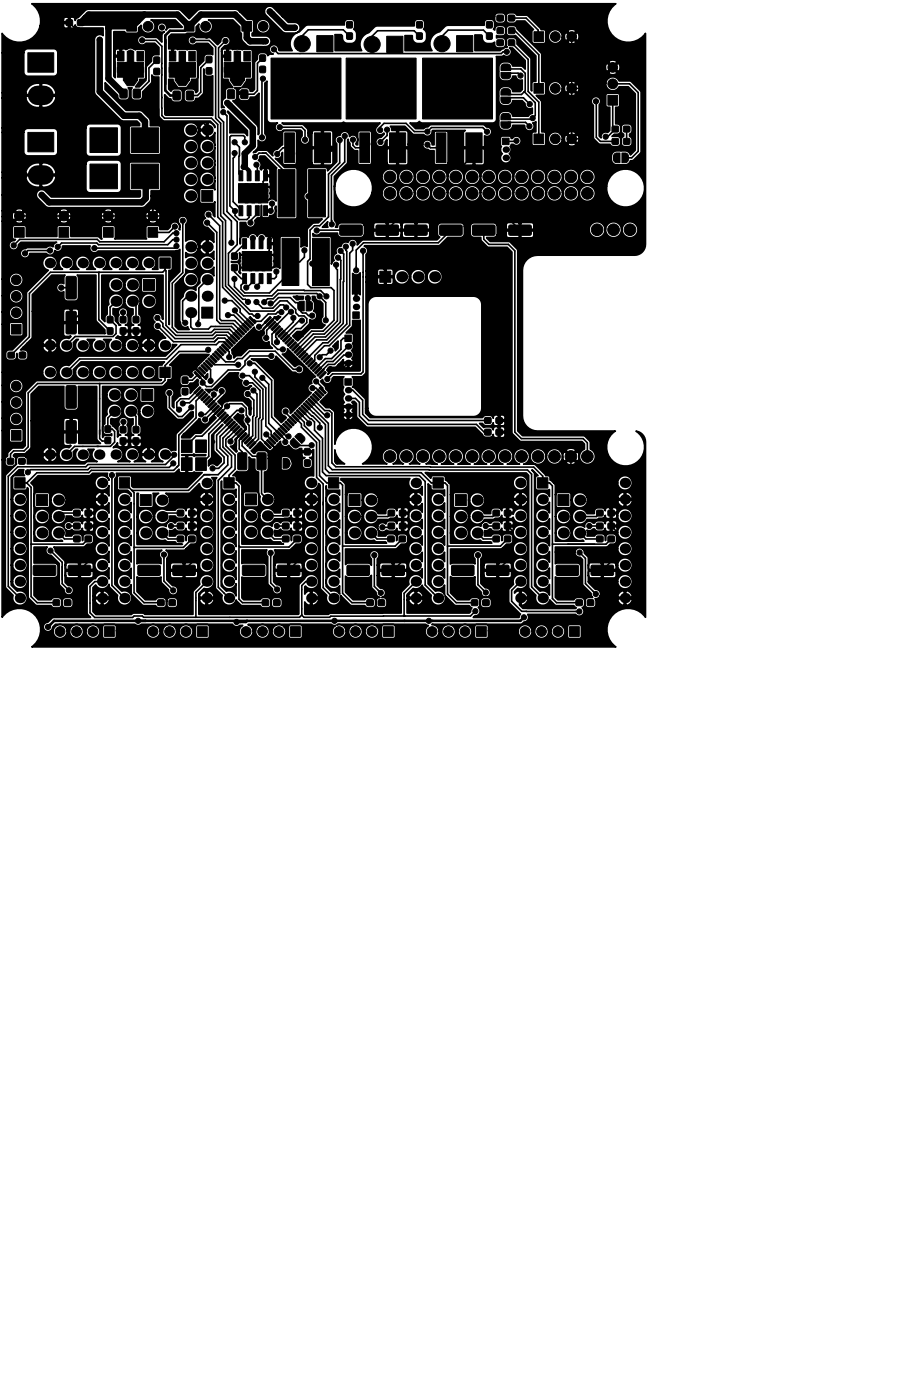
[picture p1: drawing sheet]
<svg xmlns="http://www.w3.org/2000/svg" width="140mm" height="216mm" viewBox="0 0 140 216" stroke-linecap="round" stroke-linejoin="round" font-family="sans-serif">
<g fill="#000" stroke="#000" stroke-width=".15">
<path d="M4.3 8.2h4v3h-4zM10.2 3.1h.9l.1 .2v.6l-.2 .1-.7-.1-.1-.2zM12 3.1h.9l.1 .2-.1 .6-.2 .1-.7-.1-.1-.2zM18.1 10.4h1.5v1.5h-1.5zM18.1 9.6h1.5v1.6h-1.5zM19.7 9.6h.8l.7 1h-2.2zM18.2 7.9h.9v1.5h-.9zM19.4 10.4h1.5v1.5h-1.5zM19.4 9.6h1.5v1.6h-1.5zM18.6 13.8h.8h.2v1.1v.2l-.8 .1-.2-.1zM19.6 3.3h1.5v1.5h-1.5zM19.6 7.9h1v1.8h-1z"/>
<path d="M20.7 10.4h1.5v1.5h-1.5zM20.7 9.6h1.5v1.6h-1.5zM19 10.6h2.2v1.8h-2.2zM19 12.4h2.2l-.6 .8h-1zM20.6 13.8h.8h.2l.1 1.1-.1 .2-.8 .1-.2-.1zM21.1 7.9h1v1.5h-1zM23.8 8.8h.6l.2 .1 .1 .7-.1 .2h-.6l-.2-.1zM23.8 10.6l.6-.1 .2 .1 .1 .7-.1 .2-.6 .1-.2-.1zM26.1 10.4h1.5v1.5h-1.5zM26.1 9.6h1.5v1.6h-1.5zM27.8 9.6h.8l.6 1h-2.2zM26.2 7.9h1v1.5h-1z"/>
<path d="M27.4 10.4h1.5v1.5h-1.5zM27.4 9.6h1.5v1.6h-1.5zM26.8 14.1h.8h.2l.1 1.1-.1 .2-.9 .1-.1-.1zM28.5 3.3h1.5v1.5h-1.5zM27.6 7.9h1v1.8h-1zM28.7 10.4h1.5v1.5h-1.5zM28.7 9.6h1.5v1.6h-1.5zM27 10.6h2.2v1.8h-2.2zM27 12.4h2.2l-.6 .8h-1zM28.8 14.1h.8h.2l.1 1.1-.1 .2-.8 .1-.2-.1zM29.2 7.9h1v1.5h-1zM31.9 10.5l.6-.1 .2 .1v.7v.2l-.7 .1-.1-.1z"/>
<path d="M31.9 8.7h.6l.2 .1v.7v.2h-.7l-.1-.1zM34.6 10.4h1.5v1.5h-1.5zM34.6 9.6h1.5v1.6h-1.5zM36.3 9.6h.7l.7 1h-2.1zM34.6 7.9h1v1.5h-1zM35.9 10.4h1.5v1.5h-1.5zM35.9 9.6h1.5v1.6h-1.5zM35.2 13.9h.8h.2l.1 1.1-.1 .2-.9 .1-.1-.1zM36.2 7.9h1v1.8h-1zM37.2 10.4h1.5v1.5h-1.5zM37.2 9.6h1.5v1.6h-1.5zM37.3 3.3h1.6v1.5h-1.6z"/>
<path d="M35.6 10.6h2.1v1.8h-2.1zM35.6 12.4h2.1l-.5 .8h-1zM37.2 13.9h.8h.2l.1 1.1-.1 .2-.8 .1-.2-.1zM37.6 7.9h1v1.5h-1zM40.1 8.5h.7h.2v.8l-.1 .1-.6 .1-.2-.1zM40.1 10.3l.7-.1 .2 .1v.7l-.1 .2-.6 .1-.2-.1zM42 15.1h1.6v1.5h-1.6zM42 13.6h1.6v1.6h-1.6zM42 12.2h1.6v1.5h-1.6zM42 10.8h1.6v1.5h-1.6zM43.3 16.5h1.5v1.6h-1.5zM43.3 15.1h1.5v1.5h-1.5z"/>
<path d="M43.3 13.6h1.5v1.6h-1.5zM43.3 12.2h1.5v1.5h-1.5zM43.3 10.8h1.5v1.5h-1.5zM43.3 9.3h1.5v1.5h-1.5zM44.6 16.5h1.5v1.6h-1.5zM44.6 15.1h1.5v1.5h-1.5zM44.6 13.6h1.5v1.6h-1.5zM44.6 12.2h1.5v1.5h-1.5zM44.6 10.8h1.5v1.5h-1.5zM44.6 9.3h1.5v1.5h-1.5zM45.9 16.5h1.5v1.6h-1.5zM45.9 15.1h1.5v1.5h-1.5z"/>
<path d="M45.9 13.6h1.5v1.6h-1.5zM45.9 12.2h1.5v1.5h-1.5zM45.9 10.8h1.5v1.5h-1.5zM45.9 9.3h1.5v1.5h-1.5zM47.1 16.5h1.5v1.6h-1.5zM47.1 15.1h1.5v1.5h-1.5zM47.1 13.6h1.5v1.6h-1.5zM47.1 12.2h1.5v1.5h-1.5zM47.1 10.8h1.5v1.5h-1.5zM47.1 9.3h1.5v1.5h-1.5zM48.4 16.5h1.5v1.6h-1.5zM48.4 15.1h1.5v1.5h-1.5z"/>
<path d="M48.4 13.6h1.5v1.6h-1.5zM48.4 12.2h1.5v1.5h-1.5zM48.4 10.8h1.5v1.5h-1.5zM48.4 9.3h1.5v1.5h-1.5zM49.7 16.5h1.5v1.6h-1.5zM49.7 15.1h1.5v1.5h-1.5zM49.7 13.6h1.5v1.6h-1.5zM49.7 12.2h1.5v1.5h-1.5zM49.7 10.8h1.5v1.5h-1.5zM49.7 9.3h1.5v1.5h-1.5zM48.9 5.5h2.5v2.5h-2.5zM50.8 15.1h1.5v1.5h-1.5z"/>
<path d="M50.8 13.6h1.5v1.6h-1.5zM50.8 12.2h1.5v1.5h-1.5zM50.8 10.8h1.5v1.5h-1.5zM41.9 9h10.7v9.4h-10.7zM53.6 5.1l.6-.1 .2 .1v.8v.1l-.7 .1-.1-.1zM53.6 3.4l.6-.1 .2 .1v.7v.2h-.7h-.1zM53.6 15.1h1.6v1.5h-1.6zM53.6 13.6h1.6v1.6h-1.6zM53.6 12.2h1.6v1.5h-1.6zM53.6 10.8h1.6v1.5h-1.6zM54.9 16.5h1.5v1.6h-1.5zM54.9 15.1h1.5v1.5h-1.5z"/>
<path d="M54.9 13.6h1.5v1.6h-1.5zM54.9 12.2h1.5v1.5h-1.5zM54.9 10.8h1.5v1.5h-1.5zM54.9 9.3h1.5v1.5h-1.5zM56.2 16.5h1.5v1.6h-1.5zM56.2 15.1h1.5v1.5h-1.5zM56.2 13.6h1.5v1.6h-1.5zM56.2 12.2h1.5v1.5h-1.5zM56.2 10.8h1.5v1.5h-1.5zM56.2 9.3h1.5v1.5h-1.5zM57.5 16.5h1.5v1.6h-1.5zM57.5 15.1h1.5v1.5h-1.5z"/>
<path d="M57.5 13.6h1.5v1.6h-1.5zM57.5 12.2h1.5v1.5h-1.5zM57.5 10.8h1.5v1.5h-1.5zM57.5 9.3h1.5v1.5h-1.5zM58.7 16.5h1.5v1.6h-1.5zM58.7 15.1h1.5v1.5h-1.5zM58.7 13.6h1.5v1.6h-1.5zM58.7 12.2h1.5v1.5h-1.5zM58.7 10.8h1.5v1.5h-1.5zM58.7 9.3h1.5v1.5h-1.5zM60 16.5h1.5v1.6h-1.5zM60 15.1h1.5v1.5h-1.5z"/>
<path d="M60 13.6h1.5v1.6h-1.5zM60 12.2h1.5v1.5h-1.5zM60 10.8h1.5v1.5h-1.5zM60 9.3h1.5v1.5h-1.5zM59.7 5.6h2.5v2.5h-2.5zM61.3 16.5h1.5v1.6h-1.5zM61.3 15.1h1.5v1.5h-1.5zM61.3 13.6h1.5v1.6h-1.5zM61.3 12.2h1.5v1.5h-1.5zM61.3 10.8h1.5v1.5h-1.5zM61.3 9.3h1.5v1.5h-1.5zM62.4 15.1h1.5v1.5h-1.5z"/>
<path d="M62.4 13.6h1.5v1.6h-1.5zM62.4 12.2h1.5v1.5h-1.5zM62.4 10.8h1.5v1.5h-1.5zM53.4 9h10.9v9.4h-10.9zM64.4 5.1l.6-.1 .2 .1v.8v.1l-.7 .1-.2-.1zM64.4 3.4l.6-.1 .2 .1v.7v.2h-.7h-.2zM65.4 15.1h1.6v1.5h-1.6zM65.4 13.6h1.6v1.6h-1.6zM65.4 12.2h1.6v1.5h-1.6zM65.4 10.8h1.6v1.5h-1.6zM66.7 16.5h1.5v1.6h-1.5zM66.7 15.1h1.5v1.5h-1.5z"/>
<path d="M66.7 13.6h1.5v1.6h-1.5zM66.7 12.2h1.5v1.5h-1.5zM66.7 10.8h1.5v1.5h-1.5zM66.7 9.3h1.5v1.5h-1.5zM68 16.5h1.5v1.6h-1.5zM68 15.1h1.5v1.5h-1.5zM68 13.6h1.5v1.6h-1.5zM68 12.2h1.5v1.5h-1.5zM68 10.8h1.5v1.5h-1.5zM68 9.3h1.5v1.5h-1.5zM69.3 16.5h1.5v1.6h-1.5zM69.3 15.1h1.5v1.5h-1.5z"/>
<path d="M69.3 13.6h1.5v1.6h-1.5zM69.3 12.2h1.5v1.5h-1.5zM69.3 10.8h1.5v1.5h-1.5zM69.3 9.3h1.5v1.5h-1.5zM70.5 16.5h1.5v1.6h-1.5zM70.5 15.1h1.5v1.5h-1.5zM70.5 13.6h1.5v1.6h-1.5zM70.5 12.2h1.5v1.5h-1.5zM70.5 10.8h1.5v1.5h-1.5zM70.5 9.3h1.5v1.5h-1.5zM70.5 5.5h2.5v2.5h-2.5zM71.8 16.5h1.5v1.6h-1.5z"/>
<path d="M71.8 15.1h1.5v1.5h-1.5zM71.8 13.6h1.5v1.6h-1.5zM71.8 12.2h1.5v1.5h-1.5zM71.8 10.8h1.5v1.5h-1.5zM71.8 9.3h1.5v1.5h-1.5zM73.1 16.5h1.5v1.6h-1.5zM73.1 15.1h1.5v1.5h-1.5zM73.1 13.6h1.5v1.6h-1.5zM73.1 12.2h1.5v1.5h-1.5zM73.1 10.8h1.5v1.5h-1.5zM73.1 9.3h1.5v1.5h-1.5zM74.2 15.1h1.5v1.5h-1.5z"/>
<path d="M74.2 13.6h1.5v1.6h-1.5zM74.2 12.2h1.5v1.5h-1.5zM74.2 10.8h1.5v1.5h-1.5zM75.2 3.4l.6-.1 .2 .1v.7v.2h-.7h-.2zM75.2 5.1l.6-.1 .2 .1v.8v.1l-.7 .1-.2-.1zM65.3 9h10.7v9.4h-10.7zM77.5 17.7l.3-.2h.6a.5 .5 0 0 1 .4 .5v.5h-1.4v-.6zM77.5 13.8l.3-.1h.6a.5 .5 0 0 1 .4 .5v.5h-1.4v-.6zM77.5 10l.3-.1h.6a.5 .5 0 0 1 .5 .5v.5h-1.5v-.6zM76.8 6.2h.9l.1 .2-.1 .6-.2 .1-.7-.1-.1-.2zM76.8 2.4h.9l.1 .2-.1 .6-.2 .1-.7-.1-.1-.2zM76.8 4.3h.9l.1 .2-.1 .6-.2 .1h-.7l-.1-.2z"/>
<path d="M77.4 18.8h1.4v.5a.5 .5 0 0 1-.4 .5h-.6a.5 .5 0 0 1-.4-.5zM77.4 15h1.4v.5a.5 .5 0 0 1-.4 .5h-.6a.5 .5 0 0 1-.4-.5zM77.4 11.2h1.5v.5a.5 .5 0 0 1-.5 .5h-.5a.5 .5 0 0 1-.5-.5zM78.5 6.2h.9l.1 .2v.6l-.2 .1-.8-.1v-.2zM78.5 2.4h.9l.1 .2v.6l-.2 .1-.8-.1v-.2zM78.5 4.3h.9l.1 .2v.6l-.2 .1h-.7l-.1-.2zM82.4 12.9h1.6v1.5h-1.6zM82.4 4.9h1.6v1.5h-1.6zM94.6 19.5h.8l.1 .2v.6l-.2 .1h-.7l-.1-.2zM93.9 14.7h1.5v1.5h-1.5zM96.3 19.5h.9l.1 .2-.1 .6-.2 .1h-.7l-.1-.2zM2.2 35.2h1.5v1.5h-1.5z"/>
<path d="M4.3 20.5h4v3h-4zM9.1 35.2h1.5v1.5h-1.5zM13.9 25.3h4.2v3.9h-4.2zM13.9 19.7h4.2v3.9h-4.2zM16 35.2h1.5v1.5h-1.5zM20.3 25.3h4.2v3.9h-4.2zM20.3 19.7h4.2v3.9h-4.2zM22.8 35.2h1.5v1.5h-1.5zM24.7 39.8h1.6v1.6h-1.6zM31.2 29.4h1.7v1.7h-1.7zM35.8 39.1h.6h.2l.1 .8-.1 .1-.6 .1-.2-.1zM36.9 26.4h.6v1.5h-.6z"/>
<path d="M36.9 31.8h.6v1.5h-.6zM37.5 36.9h.6v1.5h-.6zM36.8 28.4h1.5v1.2h-1.5zM36.8 29.3h1.5v1.2h-1.5zM36.8 30.1h1.5v1.2h-1.5zM38.2 26.4h.6v1.5h-.6zM38.2 31.8h.6v1.5h-.6zM38.7 36.9h.6v1.5h-.6zM37.8 29.3h1.5v1.2h-1.5zM37.8 28.4h1.5v1.2h-1.5zM37.8 30.1h1.5v1.2h-1.5zM39.4 26.4h.6v1.5h-.6z"/>
<path d="M39.4 31.8h.6v1.5h-.6zM38.9 29.3h1.5v1.2h-1.5zM38.9 28.4h1.5v1.2h-1.5zM38.9 30.1h1.5v1.2h-1.5zM40 36.9h.6v1.5h-.6zM40.7 26.4h.6v1.5h-.6zM40.7 31.8h.6v1.5h-.6zM39.9 29.3h1.5v1.2h-1.5zM39.9 28.4h1.5v1.2h-1.5zM39.9 30.1h1.5v1.2h-1.5zM41.3 36.9h.6v1.5h-.6zM44 20.5h1.5v4.6h-1.5z"/>
<path d="M42.9 26.2h2.7v7.3h-2.7zM47.6 26.2h2.7v7.3h-2.7zM48.5 20.5h2.5v4.6h-2.5zM52.5 34.8h3.3l.1 .2v1.2l-.2 .2-3.1-.1-.1-.2zM55.6 20.5h1.5v4.6h-1.5zM58.1 34.8h3.3l.1 .2v1.2l-.2 .2-3.1-.1-.1-.2zM60.1 20.5h2.5v4.6h-2.5zM62.5 34.8h3.3l.2 .2v1.2l-.3 .2-3.1-.1-.1-.2zM67.4 20.5h1.5v4.6h-1.5zM67.9 34.8h3.3l.2 .2v1.2l-.3 .2-3.1-.1-.1-.2zM71.9 20.5h2.5v4.6h-2.5zM73 34.8h3.3l.1 .2v1.2l-.2 .2-3.1-.1-.1-.2z"/>
<path d="M77.6 21.3h1v1h-1zM78.6 34.8h3.3l.1 .2v1.2l-.2 .2-3.1-.1-.1-.2zM82.4 20.7h1.6v1.5h-1.6zM94.6 21.4h.8l.1 .2v.6l-.2 .1h-.7l-.1-.2zM94.9 23.8l.3-.2h.5v1.5h-.5a.5 .5 0 0 1-.5-.5v-.5zM96 23.6h.5a.5 .5 0 0 1 .5 .5v.5a.5 .5 0 0 1-.5 .5h-.5zM96.3 21.4h.9l.1 .2-.1 .6-.2 .1h-.7l-.1-.2zM1.3 54.4h.9l.1 .2-.1 .6-.2 .1h-.7l-.1-.2zM1.8 50.1h1.5v1.5h-1.5zM3 54.4h.9l.1 .2-.1 .6-.1 .1h-.8v-.2zM10.3 59.6h1.3l.2 .1v3.1l-.2 .2-1.2 .1-.2-.2zM10.3 42.8l1.3-.1 .2 .1v3.1l-.2 .3h-1.2l-.2-.2z"/>
<path d="M10.3 48.2l1.3-.1 .2 .1v3.1l-.2 .3h-1.2l-.2-.2zM16.6 50.7l.6-.1 .2 .1 .1 .7-.1 .2-.6 .1-.2-.1zM16.6 48.9h.6h.2l.1 .8-.1 .1-.6 .1-.2-.1zM18.6 50.7l.6-.1 .2 .1 .1 .7-.1 .2-.6 .1-.2-.1zM18.6 48.9h.6h.2l.1 .8-.1 .1-.6 .1-.2-.1zM20.6 48.9h.6h.2l.1 .8-.1 .1-.6 .1-.2-.1zM20.6 50.7l.6-.1 .2 .1 .1 .7-.1 .2-.6 .1-.2-.1zM22.1 43.2h1.7v1.7h-1.7zM24.7 56.7h1.6v1.6h-1.6zM28.2 60h.6h.2v.8v.1l-.7 .1-.1-.1zM28.2 58.3l.6-.1 .2 .1v.7v.2l-.7 .1-.1-.1zM29.9 57.6l.2-.2 1 .9-.2 .2z"/>
<path d="M30.3 57.2l.2-.2 .9 .9-.2 .2zM30.6 56.9l.3-.3 .9 1-.2 .2zM31.2 56.3l.9 .9-.2 .2-.9-.9zM31.6 55.9l.9 1-.2 .2-1-.9zM31.9 55.6l.9 .9-.2 .2-.9-.9zM32.1 55.4l.2-.2 .9 1-.2 .2zM32.4 55.1l.2-.2 .9 .9-.2 .2zM33 54.5l.9 .9-.2 .3-.9-1zM31.2 47.4h1.7v1.7h-1.7zM33.3 54.2l.9 .9-.2 .2-.9-.9zM33.5 54l.2-.2 .9 .9-.2 .3zM33.8 53.7l.2-.2 1 .9-.3 .2z"/>
<path d="M34.2 53.3l.2-.2 .9 .9-.2 .2zM34.5 53l.2-.2 1 .9-.3 .2zM35.1 52.4l.9 .9-.2 .2-.9-.9zM35.4 52.1l1 .9-.2 .2-1-.9zM35.8 51.7l.9 .9-.2 .2-.9-.9zM35.9 51.6l.3-.3 .9 1-.2 .2zM36.3 51.2l.2-.2 .9 .9-.2 .2zM35.8 40.9l.6-.1 .2 .1 .1 .7-.1 .2-.6 .1-.2-.1zM36.7 50.9l.2-.3 .9 1-.2 .2zM37.2 50.3l.9 .9-.2 .2-.9-.9zM37.6 49.9l.9 1-.2 .2-.9-1zM37.9 49.6l.9 .9-.2 .2-.9-.9z"/>
<path d="M38.1 49.4l.2-.2 .9 .9-.2 .3zM37.5 42.3h.6v1.5h-.6zM38.4 49.1l.2-.2 1 .9-.3 .2zM37.4 38.9h1.5v1.2h-1.5zM37.4 39.7h1.5v1.2h-1.5zM37.4 40.6h1.5v1.2h-1.5zM38.7 42.3h.6v1.5h-.6zM38.4 39.7h1.5v1.2h-1.5zM38.4 38.9h1.5v1.2h-1.5zM38.4 40.6h1.5v1.2h-1.5zM40 42.3h.6v1.5h-.6zM41.7 48.9l.2 .2-.9 .9-.2-.2z"/>
<path d="M39.4 39.7h1.5v1.2h-1.5zM39.4 38.9h1.5v1.2h-1.5zM39.4 40.6h1.5v1.2h-1.5zM41.1 50.1l1-.9 .2 .2-1 1zM42.4 49.6l.2 .2-.9 .9-.2-.2zM41.8 50.9l1-1 .2 .2-.9 1zM41.3 42.3h.6v1.5h-.6zM40.5 39.7h1.4v1.2h-1.4zM40.5 38.9h1.4v1.2h-1.4zM40.5 40.6h1.4v1.2h-1.4zM42.2 51.2l.9-.9 .2 .2-.9 .9zM43.5 50.6l.2 .3-.9 .9-.3-.2z"/>
<path d="M43.8 51l.2 .2-.9 .9-.2-.2zM43.3 52.3l.9-1 .2 .3-.9 .9zM43.6 52.6l.9-.9 .2 .2-.9 .9zM44 53l.9-.9 .2 .2-.9 .9zM45.2 52.4l.2 .2-.9 .9-.2-.2zM45.6 52.8l.2 .2-.9 .9-.2-.2zM45 54l.9-.9 .3 .2-1 .9zM45.4 54.4l.9-.9 .2 .2-.9 .9zM45.7 54.7l1-.9 .2 .2-1 1zM47 54.2l.2 .2-.9 .9-.2-.2zM43.6 36.8h2.6v7.3h-2.6zM47.4 54.5l.2 .2-.9 1-.3-.3z"/>
<path d="M46.1 46.7l.3-.2h.6v1.5h-.5a.5 .5 0 0 1-.5-.4v-.6zM46.8 55.8l.9-.9 .2 .2-.9 .9zM47.1 56.2l1-1 .2 .2-.9 1zM47.3 46.5h.5a.5 .5 0 0 1 .5 .5v.5a.5 .5 0 0 1-.5 .5h-.5zM48.4 55.6l.2 .2-.9 .9-.2-.2zM47.9 56.9l.9-1 .2 .3-.9 .9zM48.2 57.2l.9-.9 .2 .2-.9 .9zM48.6 57.6l.9-1 .2 .3-.9 .9zM49.8 57l.2 .2-.9 .9-.2-.2zM49.5 59.7l.9 .9-.2 .2-.9-.9zM50.2 57.4l.2 .2-.9 .9-.2-.2zM48.3 36.8h2.6v7.3h-2.6z"/>
<path d="M53.3 51.8h1v1h-1zM53.3 58.5h1v1h-1zM54.5 48.2h1v1h-1zM58.7 41.9h1.6v1.7h-1.6zM1.2 70.8h.9l.1 .2-.1 .6-.2 .1h-.7l-.1-.2zM2.3 73.8h1.6v1.6h-1.6zM1.8 66.5h1.5v1.5h-1.5zM2.9 70.8h.9l.1 .2-.1 .6-.1 .1h-.8v-.2zM5.7 76.4h1.6v1.7h-1.6zM10.3 65h1.3l.2 .1v3.1l-.2 .2-1.2 .1-.2-.2zM11.4 78.8h.9l.1 .2-.1 .6-.1 .1h-.8l-.1-.2zM13.2 78.8h.9l.1 .2-.1 .6-.2 .1h-.7l-.1-.2z"/>
<path d="M16.2 65.8h.7h.2v.8l-.1 .1-.6 .1-.2-.1zM16.2 67.6l.7-.1 .2 .1v.7l-.1 .2-.6 .1-.2-.1zM18.4 73.8h1.6v1.6h-1.6zM18.6 67.7l.6-.1 .2 .1 .1 .7-.1 .2-.6 .1-.2-.1zM18.6 65.9h.6h.2l.1 .8-.1 .1-.6 .1-.2-.1zM20.6 65.9h.6h.2l.1 .8-.1 .1-.6 .1-.2-.1zM20.6 67.7l.6-.1 .2 .1 .1 .7-.1 .2-.6 .1-.2-.1zM21.6 76.4h1.7v1.7h-1.7zM21.9 60.2h1.7v1.7h-1.7zM28 68h1.7v1.9h-1.7zM28 70.7h1.7v2h-1.7zM27.4 78.8h.9l.1 .2-.1 .6-.1 .1h-.8l-.1-.2z"/>
<path d="M30.9 59.7l.2 .2-1 .9-.2-.2zM29.2 78.8h.9l.1 .2-.1 .6-.2 .1h-.7l-.1-.2zM30.2 70.7h1.7v2h-1.7zM30.2 68h1.7v1.9h-1.7zM31.2 60.1l.2 .2-.9 .9-.2-.2zM30.6 61.3l1-.9 .2 .2-.9 1zM31 61.7l.9-.9 .2 .2-.9 .9zM31.3 62.1l1-1 .2 .2-.9 1zM32.6 61.5l.2 .2-.9 .9-.2-.2zM33 61.8l.2 .3-.9 .9-.2-.2zM32.4 63.1l.9-.9 .2 .2-.9 .9zM32.8 63.5l.9-1 .2 .3-.9 .9z"/>
<path d="M33.1 63.8l.9-.9 .2 .2-.9 .9zM34.4 63.3l.2 .2-.9 .9-.2-.2zM34.7 63.6l.3 .2-1 .9-.2-.2zM34.2 64.9l.9-.9 .2 .2-.9 .9zM34.5 65.2l.9-.9 .3 .2-1 .9zM34.6 73.8h1.6v1.6h-1.6zM34.9 65.6l.9-.9 .2 .2-.9 .9zM36.2 65l.2 .2-1 1-.2-.3zM36.5 65.4l.2 .2-.9 .9-.2-.2zM35.9 66.6l1-.9 .2 .2-.9 1zM37.2 66.1l.2 .2-.9 .9-.2-.2zM37.6 66.4l.2 .2-.9 1-.2-.2z"/>
<path d="M37 67.7l.9-.9 .2 .2-.9 .9zM37.4 68.1l.9-1 .2 .3-.9 .9zM37.7 68.4l.9-.9 .2 .2-.9 .9zM36.8 70l1.1-.1 .2 .2v2.2l-.1 .2-1.1 .1-.2-.2zM37.9 76.3h1.7v1.7h-1.7zM39 67.8l.2 .3-.9 .9-.2-.2zM39.3 68.2l.3 .2-1 .9-.2-.2zM40.8 68.4l.2-.2 .9 .9-.2 .2zM39.7 70l1.2-.1 .2 .2v2.2l-.1 .2-1.1 .1-.2-.2zM41.1 68.1l.2-.3 1 1-.2 .2zM41.5 67.7l.2-.2 .9 .9-.2 .2zM41.8 67.4l.3-.3 .9 1-.2 .2z"/>
<path d="M42.2 67l.2-.2 .9 .9-.2 .2zM42.5 66.6l.3-.2 .9 1-.2 .2zM43.1 66.1l.9 .9-.2 .2-.9-.9zM42.6 71l.2-.2h.6v1.5h-.5a.5 .5 0 0 1-.5-.5v-.5zM43.5 65.7l.9 .9-.2 .3-.9-1zM43.8 65.4l.9 .9-.2 .2-.9-.9zM43.7 70.8h.5a.5 .5 0 0 1 .5 .5v.5a.5 .5 0 0 1-.5 .5h-.5zM44 65.2l.2-.2 .9 .9-.2 .3zM44.3 64.9l.2-.2 .9 .9-.2 .2zM43.7 78.8h.9v.2v.6l-.2 .1h-.7l-.1-.2zM44.7 64.5l.2-.2 .9 .9-.2 .2zM45 64.2l.2-.2 1 .9-.3 .2z"/>
<path d="M45.4 63.8l.2-.2 .9 .9-.2 .2zM45.9 67.1a.5 .5 0 0 1 .7 0l.3 .3a.5 .5 0 0 1 0 .7l-.3 .4-1.1-1.1zM45.7 63.5l.2-.2 1 .9-.2 .2zM45.3 67.7l1.1 1-.4 .4a.5 .5 0 0 1-.7 0l-.3-.4a.5 .5 0 0 1-.1-.7zM46.1 63.1l.2-.2 .9 .9-.2 .2zM45.4 78.8h.9l.1 .2-.1 .6-.1 .1h-.8l-.1-.2zM46.4 62.8l.3-.3 .9 1-.2 .2zM46.8 62.4l.2-.2 .9 .9-.2 .2zM47.1 62.1l.3-.3 .9 1-.2 .2zM47.5 61.7l.2-.2 .9 .9-.2 .2zM47 71.1l.7-.1 .2 .1v.7l-.1 .2-.6 .1-.2-.1zM47 69.3h.7h.2v.8l-.1 .1-.6 .1-.2-.1z"/>
<path d="M47.9 61.3l.2-.2 .9 1-.2 .2zM48.2 61l.2-.2 .9 .9-.2 .2zM48.6 60.6l.2-.2 .9 .9-.2 .3zM49.1 60.1l.9 .9-.2 .2-.9-.9zM50.7 73.8h1.6v1.6h-1.6zM53.9 76.4h1.7v1.7h-1.7zM60 78.8h.9l.1 .2-.1 .6-.2 .1h-.7l-.1-.2zM61.7 78.8h.9l.1 .2-.1 .6-.1 .1h-.8v-.2zM66.9 73.8h1.6v1.6h-1.6zM70.3 76.4h1.7v1.7h-1.7zM74.9 66.3h.9v.2v.6l-.2 .1h-.7l-.1-.2zM74.9 64.5h.9v.2v.6l-.2 .1h-.7l-.1-.2z"/>
<path d="M76.2 78.8h.9v.2v.6l-.2 .1h-.7l-.1-.2zM76.6 66.3h.9l.1 .2-.1 .6-.1 .1h-.8v-.2zM76.6 64.5h.9l.1 .2-.1 .6-.1 .1h-.8v-.2zM77.9 78.8h.9l.1 .2-.1 .6-.1 .1h-.8l-.1-.2zM83 73.8h1.6v1.6h-1.6zM86.1 76.4h1.7v1.7h-1.7zM92.2 78.8h.9v.2v.6l-.2 .1h-.7l-.1-.2zM93.9 78.8h.9l.1 .2-.1 .6-.1 .1h-.8l-.1-.2zM5.2 87.4l3.3-.1 .1 .2v1.2l-.2 .2h-3.1l-.2-.2zM8.2 92.7h.9l.1 .2v.6l-.2 .1-.7-.1-.1-.2zM10 92.7h.9l.1 .2-.1 .6-.2 .1-.7-.1-.1-.2zM11.4 82.8h.9l.1 .2-.1 .6-.1 .1h-.8l-.1-.2z"/>
<path d="M11.4 80.8h.9l.1 .2-.1 .6-.1 .1h-.8l-.1-.2zM10.6 87.4l3.3-.1 .1 .2v1.2l-.2 .2h-3.1l-.2-.2zM13.2 82.8h.9l.1 .2-.1 .6-.2 .1h-.7l-.1-.2zM13.2 80.8h.9l.1 .2-.1 .6-.2 .1h-.7l-.1-.2zM16.2 96.8h1.5v1.5h-1.5zM21.3 87.4l3.3-.1 .2 .2v1.2l-.3 .2h-3.1l-.1-.2zM24.4 92.7h.9l.1 .2-.1 .6-.2 .1-.7-.1-.1-.2zM26.1 92.7h.9l.1 .2v.6l-.2 .1-.7-.1-.1-.2zM27.4 80.8h.9l.1 .2-.1 .6-.1 .1h-.8l-.1-.2zM27.4 82.8h.9l.1 .2-.1 .6-.1 .1h-.8l-.1-.2zM29.2 80.8h.9l.1 .2-.1 .6-.2 .1h-.7l-.1-.2zM29.2 82.8h.9l.1 .2-.1 .6-.2 .1h-.7l-.1-.2z"/>
<path d="M26.7 87.4l3.3-.1 .2 .2v1.2l-.3 .2h-3.1l-.1-.2zM30.5 96.8h1.5v1.5h-1.5zM37.5 87.4l3.3-.1 .1 .2v1.2l-.2 .2h-3.1l-.2-.2zM40.5 92.7h.9l.1 .2v.6l-.2 .1-.7-.1-.1-.2zM42.3 92.7h.9l.1 .2-.1 .6-.2 .1-.7-.1-.1-.2zM43.7 80.8h.9v.2v.6l-.2 .1h-.7l-.1-.2zM43.7 82.8h.9v.2v.6l-.2 .1h-.7l-.1-.2zM42.9 87.4l3.3-.1 .1 .2v1.2l-.2 .2h-3.1l-.2-.2zM45.4 80.8h.9l.1 .2-.1 .6-.1 .1h-.8l-.1-.2zM45.4 82.8h.9l.1 .2-.1 .6-.1 .1h-.8l-.1-.2zM44.9 96.8h1.5v1.5h-1.5zM53.6 87.4l3.3-.1 .2 .2-.1 1.2-.2 .2h-3.1l-.1-.2z"/>
<path d="M56.7 92.7h.9l.1 .2-.1 .6-.2 .1-.7-.1-.1-.2zM58.4 92.7h.9l.1 .2v.6l-.2 .1-.7-.1-.1-.2zM59.9 82.8h.9l.1 .2-.1 .6-.1 .1h-.8v-.2zM59.2 96.8h1.5v1.5h-1.5zM60 80.8h.9l.1 .2-.1 .6-.2 .1h-.7l-.1-.2zM59 87.4l3.3-.1 .2 .2-.1 1.2-.2 .2h-3.1l-.1-.2zM61.7 82.8h.9l.1 .2-.1 .6-.2 .1h-.7l-.1-.2zM61.7 80.8h.9l.1 .2-.1 .6-.1 .1h-.8v-.2zM69.8 87.4l3.3-.1 .1 .2v1.2l-.2 .2h-3.1l-.2-.2zM72.8 92.7h.9l.1 .2v.6l-.2 .1-.8-.1v-.2zM73.6 96.8h1.5v1.5h-1.5zM74.6 92.7h.9l.1 .2-.1 .6-.2 .1-.7-.1-.1-.2z"/>
<path d="M76.2 80.8h.9v.2v.6l-.2 .1h-.7l-.1-.2zM76.2 82.8h.9v.2v.6l-.2 .1h-.7l-.1-.2zM75.2 87.4l3.3-.1 .1 .2v1.2l-.2 .2h-3.1l-.2-.2zM77.9 80.8h.9l.1 .2-.1 .6-.1 .1h-.8l-.1-.2zM77.9 82.8h.9l.1 .2-.1 .6-.1 .1h-.8l-.1-.2zM85.9 87.4l3.3-.1 .2 .2-.1 1.2-.2 .2h-3.1l-.1-.2zM88 96.8h1.4v1.5h-1.4zM89 92.7h.9l.1 .2-.1 .6-.2 .1-.7-.1-.1-.2zM90.7 92.7h.9l.1 .2v.6l-.2 .1-.8-.1v-.2zM92.2 80.8h.9v.2v.6l-.2 .1h-.7l-.1-.2zM92.2 82.8h.9v.2v.6l-.2 .1h-.7l-.1-.2zM91.3 87.4l3.3-.1 .2 .2-.1 1.2-.2 .2h-3.1l-.1-.2z"/>
<path d="M93.9 80.8h.9l.1 .2-.1 .6-.1 .1h-.8l-.1-.2zM93.9 82.8h.9l.1 .2-.1 .6-.1 .1h-.8l-.1-.2z"/>
<circle cx="10.7" cy="3.5" r=".4"/>
<circle cx="15.4" cy="6.2" r=".4"/>
<circle cx="18.6" cy="8.7" r=".4"/>
<circle cx="19.1" cy="14.5" r=".4"/>
<circle cx="20.2" cy="8.1" r=".4"/>
<circle cx="21.1" cy="14.5" r=".4"/>
<circle cx="21.6" cy="8.7" r=".4"/>
<circle cx="21.9" cy="6.2" r=".4"/>
<circle cx="22.9" cy="4.1" r=".75"/>
<circle cx="24.2" cy="11.1" r=".4"/>
<circle cx="24.2" cy="3.6" r=".25"/>
<circle cx="25" cy="4.3" r=".4"/>
<circle cx="26.6" cy="8.7" r=".4"/>
<circle cx="27.3" cy="14.8" r=".4"/>
<circle cx="28.1" cy="8.4" r=".4"/>
<circle cx="29.6" cy="8.7" r=".4"/>
<circle cx="29.7" cy="6.3" r=".4"/>
<circle cx="31.6" cy="15" r=".25"/>
<circle cx="31.7" cy="4.1" r=".75"/>
<circle cx="31.9" cy="5.7" r=".25"/>
<circle cx="32.2" cy="12.9" r=".25"/>
<circle cx="32.3" cy="10.9" r=".4"/>
<circle cx="33.5" cy="4.1" r=".25"/>
<circle cx="34.5" cy="17.3" r=".4"/>
<circle cx="34.8" cy="6.3" r=".4"/>
<circle cx="35.1" cy="15.9" r=".4"/>
<circle cx="35.1" cy="8.7" r=".4"/>
<circle cx="35.7" cy="14.6" r=".4"/>
<circle cx="35.8" cy="19.1" r=".25"/>
<circle cx="36.7" cy="8.3" r=".4"/>
<circle cx="36.9" cy="14.4" r=".25"/>
<circle cx="37.7" cy="14.6" r=".4"/>
<circle cx="38.1" cy="8.7" r=".4"/>
<circle cx="40.6" cy="12.2" r=".4"/>
<circle cx="40.6" cy="10.7" r=".4"/>
<circle cx="40.6" cy="4.1" r=".75"/>
<circle cx="41" cy="6.4" r=".4"/>
<circle cx="41.7" cy="1.8" r=".4"/>
<circle cx="42.3" cy="7.6" r=".4"/>
<circle cx="43.2" cy="19.7" r=".4"/>
<circle cx="43.9" cy="7.4" r=".25"/>
<circle cx="45.5" cy="4.3" r=".4"/>
<circle cx="46.7" cy="6.8" r="1.25"/>
<circle cx="54" cy="3.8" r=".4"/>
<circle cx="57.5" cy="6.9" r="1.25"/>
<circle cx="64.7" cy="19.5" r=".25"/>
<circle cx="64.7" cy="7.5" r=".25"/>
<circle cx="64.8" cy="3.8" r=".4"/>
<circle cx="68.3" cy="6.8" r="1.25"/>
<circle cx="75.5" cy="3.8" r=".4"/>
<circle cx="77.2" cy="2.9" r=".4"/>
<circle cx="77.2" cy="4.7" r=".4"/>
<circle cx="77.2" cy="6.7" r=".4"/>
<circle cx="78.1" cy="19.3" r=".4"/>
<circle cx="78.1" cy="18" r=".4"/>
<circle cx="78.1" cy="14.2" r=".4"/>
<circle cx="78.1" cy="10.4" r=".4"/>
<circle cx="78.3" cy="8" r=".4"/>
<circle cx="80.4" cy="11.7" r=".4"/>
<circle cx="81.8" cy="19.5" r=".4"/>
<circle cx="81.8" cy="16.1" r=".4"/>
<circle cx="82.3" cy="18.3" r=".4"/>
<circle cx="83.3" cy="15" r=".25"/>
<circle cx="85.7" cy="5.7" r=".75"/>
<circle cx="85.7" cy="13.7" r=".75"/>
<circle cx="88.3" cy="5.7" r=".75"/>
<circle cx="88.3" cy="13.7" r=".75"/>
<circle cx="92" cy="15.7" r=".4"/>
<circle cx="94.6" cy="13" r=".75"/>
<circle cx="94.6" cy="10.4" r=".75"/>
<circle cx="2.1" cy="37.9" r=".4"/>
<circle cx="3" cy="33.4" r=".75"/>
<circle cx="3.9" cy="39.1" r=".4"/>
<circle cx="6.4" cy="30.1" r=".4"/>
<circle cx="7.7" cy="38.7" r=".4"/>
<circle cx="8.9" cy="38.1" r=".4"/>
<circle cx="9.9" cy="33.4" r=".75"/>
<circle cx="14.6" cy="38.3" r=".4"/>
<circle cx="14.9" cy="20.4" r=".3"/>
<circle cx="14.9" cy="22.9" r=".3"/>
<circle cx="14.9" cy="21.7" r=".3"/>
<circle cx="14.9" cy="26" r=".3"/>
<circle cx="14.9" cy="28.5" r=".3"/>
<circle cx="14.9" cy="27.3" r=".3"/>
<circle cx="16.2" cy="21.7" r=".3"/>
<circle cx="16.2" cy="20.4" r=".3"/>
<circle cx="16.2" cy="22.9" r=".3"/>
<circle cx="16.2" cy="28.5" r=".3"/>
<circle cx="16.2" cy="27.3" r=".3"/>
<circle cx="16.2" cy="26" r=".3"/>
<circle cx="16.7" cy="33.4" r=".75"/>
<circle cx="17.4" cy="22.9" r=".3"/>
<circle cx="17.4" cy="20.4" r=".3"/>
<circle cx="17.4" cy="21.7" r=".3"/>
<circle cx="17.4" cy="28.5" r=".3"/>
<circle cx="17.4" cy="26" r=".3"/>
<circle cx="17.4" cy="27.3" r=".3"/>
<circle cx="21.2" cy="21.7" r=".3"/>
<circle cx="21.2" cy="20.4" r=".3"/>
<circle cx="21.2" cy="22.9" r=".3"/>
<circle cx="21.2" cy="28.5" r=".3"/>
<circle cx="21.2" cy="26" r=".3"/>
<circle cx="21.2" cy="27.3" r=".3"/>
<circle cx="22.5" cy="20.4" r=".3"/>
<circle cx="22.5" cy="21.7" r=".3"/>
<circle cx="22.5" cy="22.9" r=".3"/>
<circle cx="22.5" cy="28.5" r=".3"/>
<circle cx="22.5" cy="26" r=".3"/>
<circle cx="22.5" cy="27.3" r=".3"/>
<circle cx="23.6" cy="33.4" r=".75"/>
<circle cx="23.8" cy="20.4" r=".3"/>
<circle cx="23.8" cy="22.9" r=".3"/>
<circle cx="23.8" cy="21.7" r=".3"/>
<circle cx="23.8" cy="26" r=".3"/>
<circle cx="23.8" cy="27.3" r=".3"/>
<circle cx="23.8" cy="28.5" r=".3"/>
<circle cx="27" cy="35" r=".4"/>
<circle cx="27.2" cy="36" r=".4"/>
<circle cx="27.2" cy="38" r=".4"/>
<circle cx="27.3" cy="37" r=".4"/>
<circle cx="28.2" cy="34.1" r=".4"/>
<circle cx="30.8" cy="39" r=".25"/>
<circle cx="32" cy="31.9" r=".25"/>
<circle cx="32" cy="34.4" r=".4"/>
<circle cx="32.2" cy="33.2" r=".4"/>
<circle cx="35.7" cy="37.5" r=".4"/>
<circle cx="36.2" cy="22" r=".4"/>
<circle cx="36.2" cy="23.7" r=".4"/>
<circle cx="36.3" cy="32.6" r=".4"/>
<circle cx="37.6" cy="25.8" r=".4"/>
<circle cx="37.8" cy="22" r=".4"/>
<circle cx="37.8" cy="23.7" r=".4"/>
<circle cx="38.7" cy="34.4" r=".4"/>
<circle cx="39" cy="36.8" r=".4"/>
<circle cx="39.4" cy="24.3" r=".4"/>
<circle cx="39.6" cy="25.5" r=".4"/>
<circle cx="40.4" cy="36.8" r=".4"/>
<circle cx="40.4" cy="21.2" r=".4"/>
<circle cx="40.6" cy="24.6" r=".4"/>
<circle cx="41.8" cy="32.6" r=".4"/>
<circle cx="42" cy="31.4" r=".4"/>
<circle cx="42.8" cy="23.8" r=".4"/>
<circle cx="43.6" cy="36.1" r=".25"/>
<circle cx="44.3" cy="27.5" r=".4"/>
<circle cx="46.2" cy="23.7" r=".4"/>
<circle cx="47" cy="38.7" r=".4"/>
<circle cx="47.1" cy="21.6" r=".4"/>
<circle cx="47.6" cy="30.3" r=".4"/>
<circle cx="48.6" cy="34.2" r=".25"/>
<circle cx="48.9" cy="35.6" r=".4"/>
<circle cx="48.9" cy="29.9" r=".4"/>
<circle cx="49.8" cy="25" r=".25"/>
<circle cx="50.3" cy="34.9" r=".25"/>
<circle cx="51.2" cy="23" r=".4"/>
<circle cx="51.2" cy="34.7" r=".4"/>
<circle cx="52.2" cy="39.8" r=".4"/>
<circle cx="52.5" cy="21.6" r=".4"/>
<circle cx="52.6" cy="38.8" r=".4"/>
<circle cx="53.2" cy="21" r=".4"/>
<circle cx="53.4" cy="38.1" r=".4"/>
<circle cx="54.4" cy="37.7" r=".4"/>
<circle cx="54.5" cy="21.6" r=".4"/>
<circle cx="56.1" cy="38.7" r=".4"/>
<circle cx="57.7" cy="22.3" r=".4"/>
<circle cx="58.7" cy="20.1" r=".4"/>
<circle cx="58.7" cy="22" r=".4"/>
<circle cx="59.8" cy="20" r=".4"/>
<circle cx="60.2" cy="29.9" r=".9"/>
<circle cx="60.2" cy="27.3" r=".9"/>
<circle cx="61.4" cy="23.2" r=".25"/>
<circle cx="62.8" cy="27.3" r=".9"/>
<circle cx="62.8" cy="29.9" r=".9"/>
<circle cx="63.6" cy="22.1" r=".25"/>
<circle cx="65.3" cy="27.3" r=".9"/>
<circle cx="65.3" cy="29.9" r=".9"/>
<circle cx="66" cy="20.3" r=".4"/>
<circle cx="66" cy="22.4" r=".4"/>
<circle cx="67.8" cy="27.3" r=".9"/>
<circle cx="67.8" cy="29.9" r=".9"/>
<circle cx="70.4" cy="27.3" r=".9"/>
<circle cx="70.4" cy="29.9" r=".9"/>
<circle cx="72.9" cy="27.3" r=".9"/>
<circle cx="72.9" cy="29.9" r=".9"/>
<circle cx="75.2" cy="20.4" r=".4"/>
<circle cx="75.3" cy="22.4" r=".25"/>
<circle cx="75.5" cy="27.3" r=".9"/>
<circle cx="75.5" cy="29.9" r=".9"/>
<circle cx="77.5" cy="20.6" r=".25"/>
<circle cx="78" cy="27.3" r=".9"/>
<circle cx="78" cy="29.9" r=".9"/>
<circle cx="79.7" cy="21.8" r=".4"/>
<circle cx="80.5" cy="24.6" r=".25"/>
<circle cx="80.5" cy="27.3" r=".9"/>
<circle cx="80.5" cy="29.9" r=".9"/>
<circle cx="81.8" cy="21.7" r=".25"/>
<circle cx="83.1" cy="29.9" r=".9"/>
<circle cx="83.1" cy="27.3" r=".9"/>
<circle cx="85.6" cy="27.3" r=".9"/>
<circle cx="85.6" cy="29.9" r=".9"/>
<circle cx="85.7" cy="21.5" r=".75"/>
<circle cx="85.9" cy="24.1" r=".25"/>
<circle cx="88.2" cy="27.3" r=".9"/>
<circle cx="88.2" cy="29.9" r=".9"/>
<circle cx="88.3" cy="21.5" r=".75"/>
<circle cx="90.7" cy="27.3" r=".9"/>
<circle cx="90.7" cy="29.9" r=".9"/>
<circle cx="92.2" cy="35.5" r=".9"/>
<circle cx="93.5" cy="21.1" r=".4"/>
<circle cx="94.7" cy="35.5" r=".9"/>
<circle cx="95.2" cy="24.4" r=".4"/>
<circle cx="97.3" cy="35.5" r=".9"/>
<circle cx="2.5" cy="59.6" r=".75"/>
<circle cx="2.5" cy="43.2" r=".75"/>
<circle cx="2.5" cy="48.3" r=".75"/>
<circle cx="2.5" cy="45.8" r=".75"/>
<circle cx="3.5" cy="54.8" r=".4"/>
<circle cx="8.3" cy="43.1" r=".25"/>
<circle cx="9.5" cy="44.4" r=".4"/>
<circle cx="13.1" cy="48.1" r=".4"/>
<circle cx="19" cy="48.3" r=".4"/>
<circle cx="22.5" cy="49.6" r=".4"/>
<circle cx="24.3" cy="49.1" r=".4"/>
<circle cx="24.4" cy="50.3" r=".4"/>
<circle cx="24.9" cy="51.8" r=".25"/>
<circle cx="27.1" cy="56" r=".25"/>
<circle cx="28.6" cy="49.9" r=".4"/>
<circle cx="28.7" cy="55.2" r=".25"/>
<circle cx="30" cy="56.8" r=".4"/>
<circle cx="30.6" cy="50.1" r=".4"/>
<circle cx="30.8" cy="41.4" r=".25"/>
<circle cx="31.3" cy="59.1" r=".4"/>
<circle cx="32.2" cy="54" r=".4"/>
<circle cx="32.5" cy="58.8" r=".4"/>
<circle cx="34.7" cy="46.4" r=".4"/>
<circle cx="35.2" cy="48.7" r=".4"/>
<circle cx="35.4" cy="55.2" r=".4"/>
<circle cx="36.2" cy="43.1" r=".4"/>
<circle cx="36.3" cy="48" r=".4"/>
<circle cx="36.3" cy="57.8" r=".25"/>
<circle cx="36.8" cy="56.3" r=".4"/>
<circle cx="37.2" cy="54.3" r=".25"/>
<circle cx="37.5" cy="58" r=".4"/>
<circle cx="38" cy="59.1" r=".4"/>
<circle cx="38" cy="44.4" r=".4"/>
<circle cx="38.3" cy="46.6" r=".4"/>
<circle cx="38.6" cy="56.1" r=".4"/>
<circle cx="39.3" cy="57.4" r=".4"/>
<circle cx="39.6" cy="46.7" r=".4"/>
<circle cx="39.7" cy="44.3" r=".4"/>
<circle cx="39.8" cy="48.8" r=".4"/>
<circle cx="40" cy="50.5" r=".4"/>
<circle cx="40.4" cy="51.4" r=".4"/>
<circle cx="40.5" cy="58.4" r=".4"/>
<circle cx="40.8" cy="46.7" r=".4"/>
<circle cx="41.1" cy="52.2" r=".4"/>
<circle cx="41.8" cy="46.9" r=".4"/>
<circle cx="41.9" cy="55" r=".4"/>
<circle cx="42.6" cy="56.3" r=".25"/>
<circle cx="42.7" cy="41.9" r=".4"/>
<circle cx="42.8" cy="52.8" r=".4"/>
<circle cx="43.4" cy="48.2" r=".4"/>
<circle cx="43.7" cy="54" r=".4"/>
<circle cx="44.2" cy="47.5" r=".4"/>
<circle cx="44.9" cy="48.2" r=".4"/>
<circle cx="45.3" cy="49.1" r=".4"/>
<circle cx="45.9" cy="45.9" r=".25"/>
<circle cx="46.2" cy="57.1" r=".4"/>
<circle cx="46.6" cy="51.8" r=".25"/>
<circle cx="46.6" cy="49.5" r=".4"/>
<circle cx="47.5" cy="57.9" r=".25"/>
<circle cx="47.5" cy="46.1" r=".4"/>
<circle cx="48.2" cy="48.8" r=".4"/>
<circle cx="48.2" cy="40.7" r=".4"/>
<circle cx="48.2" cy="60" r=".4"/>
<circle cx="48.5" cy="46.1" r=".25"/>
<circle cx="48.8" cy="58.9" r=".4"/>
<circle cx="49.4" cy="45.8" r=".4"/>
<circle cx="49.4" cy="55.2" r=".4"/>
<circle cx="49.5" cy="50.4" r=".25"/>
<circle cx="50.3" cy="49.5" r=".4"/>
<circle cx="50.4" cy="45.8" r=".4"/>
<circle cx="50.5" cy="58.6" r=".4"/>
<circle cx="51" cy="57" r=".4"/>
<circle cx="51" cy="54.2" r=".4"/>
<circle cx="51.9" cy="53.3" r=".25"/>
<circle cx="51.9" cy="40.9" r=".4"/>
<circle cx="55" cy="43.3" r=".25"/>
<circle cx="55" cy="41.8" r=".4"/>
<circle cx="2.5" cy="64.7" r=".75"/>
<circle cx="2.5" cy="62.2" r=".75"/>
<circle cx="3.5" cy="71.3" r=".4"/>
<circle cx="4.3" cy="73" r=".4"/>
<circle cx="11" cy="65.5" r=".4"/>
<circle cx="11" cy="61" r=".4"/>
<circle cx="11.9" cy="79.3" r=".4"/>
<circle cx="12.5" cy="74.6" r=".4"/>
<circle cx="17.3" cy="73.4" r=".4"/>
<circle cx="19.1" cy="65.2" r=".4"/>
<circle cx="19.1" cy="70.8" r=".25"/>
<circle cx="22.3" cy="74.6" r=".25"/>
<circle cx="22.5" cy="67" r=".25"/>
<circle cx="26.2" cy="60.7" r=".4"/>
<circle cx="26.7" cy="67" r=".25"/>
<circle cx="26.8" cy="71.6" r=".4"/>
<circle cx="26.9" cy="70.2" r=".4"/>
<circle cx="27.6" cy="74.3" r=".25"/>
<circle cx="27.7" cy="63.3" r=".4"/>
<circle cx="28.1" cy="65.3" r=".25"/>
<circle cx="28.2" cy="62.3" r=".4"/>
<circle cx="28.5" cy="67.2" r=".25"/>
<circle cx="28.6" cy="60.6" r=".4"/>
<circle cx="28.8" cy="68.9" r=".4"/>
<circle cx="29.1" cy="71.8" r=".25"/>
<circle cx="29.6" cy="62.9" r=".4"/>
<circle cx="31" cy="71.7" r=".4"/>
<circle cx="31.1" cy="64" r=".4"/>
<circle cx="31.7" cy="64.8" r=".4"/>
<circle cx="32.8" cy="72.4" r=".4"/>
<circle cx="32.9" cy="68.3" r=".25"/>
<circle cx="33" cy="71.1" r=".25"/>
<circle cx="33" cy="60.9" r=".4"/>
<circle cx="34.2" cy="60.4" r=".4"/>
<circle cx="35.1" cy="62.8" r=".4"/>
<circle cx="35.6" cy="68.2" r=".4"/>
<circle cx="36" cy="61.4" r=".4"/>
<circle cx="36.2" cy="69.1" r=".25"/>
<circle cx="37.3" cy="63.4" r=".4"/>
<circle cx="37.4" cy="71.3" r=".4"/>
<circle cx="38.2" cy="64.9" r=".4"/>
<circle cx="38.3" cy="60.9" r=".4"/>
<circle cx="38.6" cy="63.1" r=".25"/>
<circle cx="39.1" cy="60.3" r=".4"/>
<circle cx="41.1" cy="67.1" r=".4"/>
<circle cx="42.8" cy="69.5" r=".25"/>
<circle cx="42.9" cy="71.6" r=".4"/>
<circle cx="44.1" cy="68.3" r=".4"/>
<circle cx="44.1" cy="63.6" r=".4"/>
<circle cx="44.4" cy="71.6" r=".4"/>
<circle cx="44.6" cy="67.4" r=".4"/>
<circle cx="45.2" cy="62.7" r=".4"/>
<circle cx="46.4" cy="67.6" r=".4"/>
<circle cx="46.6" cy="60.9" r=".4"/>
<circle cx="47.4" cy="71.5" r=".4"/>
<circle cx="47.7" cy="65.4" r=".4"/>
<circle cx="48.1" cy="68.8" r=".4"/>
<circle cx="49.4" cy="66.1" r=".4"/>
<circle cx="50.5" cy="64.2" r=".4"/>
<circle cx="51" cy="61.6" r=".4"/>
<circle cx="52" cy="71.4" r=".25"/>
<circle cx="60.2" cy="70.5" r=".9"/>
<circle cx="62.8" cy="70.5" r=".9"/>
<circle cx="65.3" cy="70.5" r=".9"/>
<circle cx="67.8" cy="70.5" r=".9"/>
<circle cx="70.4" cy="70.5" r=".9"/>
<circle cx="72.9" cy="70.5" r=".9"/>
<circle cx="75.3" cy="65" r=".4"/>
<circle cx="75.3" cy="66.8" r=".4"/>
<circle cx="75.5" cy="70.5" r=".9"/>
<circle cx="78" cy="70.5" r=".9"/>
<circle cx="80.5" cy="70.5" r=".9"/>
<circle cx="83.1" cy="70.5" r=".9"/>
<circle cx="85.6" cy="70.5" r=".9"/>
<circle cx="88.2" cy="70.5" r=".9"/>
<circle cx="90.7" cy="70.5" r=".9"/>
<circle cx="6.9" cy="88.1" r=".4"/>
<circle cx="7.4" cy="96.8" r=".4"/>
<circle cx="7.8" cy="85.1" r=".4"/>
<circle cx="9.3" cy="97.6" r=".75"/>
<circle cx="10.4" cy="93.1" r=".4"/>
<circle cx="10.6" cy="81.3" r=".4"/>
<circle cx="10.6" cy="91.2" r=".4"/>
<circle cx="11.8" cy="97.6" r=".75"/>
<circle cx="12.6" cy="92.8" r=".4"/>
<circle cx="14.4" cy="97.6" r=".75"/>
<circle cx="21.3" cy="95.9" r=".4"/>
<circle cx="22" cy="85.7" r=".25"/>
<circle cx="23" cy="88.1" r=".4"/>
<circle cx="23.6" cy="97.6" r=".75"/>
<circle cx="25.3" cy="85.7" r=".4"/>
<circle cx="26.2" cy="97.6" r=".75"/>
<circle cx="26.4" cy="81.3" r=".4"/>
<circle cx="26.6" cy="93.1" r=".4"/>
<circle cx="26.7" cy="91.2" r=".4"/>
<circle cx="28.5" cy="92.2" r=".4"/>
<circle cx="28.7" cy="97.6" r=".75"/>
<circle cx="36.2" cy="91.2" r=".25"/>
<circle cx="36.5" cy="96.1" r=".4"/>
<circle cx="38" cy="97.6" r=".75"/>
<circle cx="39.2" cy="88.1" r=".4"/>
<circle cx="40.5" cy="97.6" r=".75"/>
<circle cx="41.8" cy="85.4" r=".4"/>
<circle cx="42.7" cy="81.3" r=".4"/>
<circle cx="42.8" cy="93.1" r=".4"/>
<circle cx="42.8" cy="91.1" r=".4"/>
<circle cx="43.1" cy="97.6" r=".75"/>
<circle cx="45.3" cy="92.7" r=".4"/>
<circle cx="50.6" cy="83.5" r=".25"/>
<circle cx="51.7" cy="95.9" r=".4"/>
<circle cx="52.4" cy="97.6" r=".75"/>
<circle cx="54.9" cy="97.6" r=".75"/>
<circle cx="55" cy="87.9" r=".4"/>
<circle cx="57.4" cy="97.6" r=".75"/>
<circle cx="57.8" cy="85.8" r=".4"/>
<circle cx="58.8" cy="91.6" r=".4"/>
<circle cx="58.9" cy="93.1" r=".4"/>
<circle cx="59.1" cy="81.5" r=".4"/>
<circle cx="61.3" cy="92.4" r=".4"/>
<circle cx="66.2" cy="95.9" r=".4"/>
<circle cx="66.7" cy="97.6" r=".75"/>
<circle cx="66.8" cy="83.5" r=".25"/>
<circle cx="69.3" cy="97.6" r=".75"/>
<circle cx="71.5" cy="88.1" r=".4"/>
<circle cx="71.8" cy="97.6" r=".75"/>
<circle cx="73.4" cy="94.4" r=".4"/>
<circle cx="73.8" cy="85.8" r=".4"/>
<circle cx="75" cy="81.3" r=".4"/>
<circle cx="75" cy="93.2" r=".4"/>
<circle cx="75" cy="91.5" r=".4"/>
<circle cx="77.6" cy="93" r=".4"/>
<circle cx="80.9" cy="95.4" r=".4"/>
<circle cx="81.1" cy="97.6" r=".75"/>
<circle cx="83" cy="83.5" r=".25"/>
<circle cx="83.6" cy="97.6" r=".75"/>
<circle cx="86.2" cy="97.6" r=".75"/>
<circle cx="87.6" cy="88.1" r=".4"/>
<circle cx="89.5" cy="94.5" r=".4"/>
<circle cx="89.5" cy="85.4" r=".4"/>
<circle cx="91" cy="81.3" r=".4"/>
<circle cx="91.2" cy="93.1" r=".4"/>
<circle cx="92" cy="91.8" r=".4"/>
</g>
<g fill="#000">
<circle cx="29.5" cy="38.1" r=".85"/>
<circle cx="29.5" cy="30.3" r=".85"/>
<circle cx="29.5" cy="20.1" r=".85"/>
<circle cx="29.5" cy="27.7" r=".85"/>
<circle cx="29.5" cy="25.2" r=".85"/>
<circle cx="29.5" cy="22.6" r=".85"/>
<circle cx="32" cy="38.1" r=".85"/>
<circle cx="32" cy="27.7" r=".85"/>
<circle cx="32" cy="25.2" r=".85"/>
<circle cx="32" cy="22.6" r=".85"/>
<circle cx="32" cy="20.1" r=".85"/>
<circle cx="78.1" cy="23.1" r=".5"/>
<circle cx="78.1" cy="24.4" r=".5"/>
<circle cx="7.7" cy="40.6" r=".8"/>
<circle cx="7.7" cy="57.5" r=".8"/>
<circle cx="7.7" cy="53.3" r=".8"/>
<circle cx="10.2" cy="57.5" r=".8"/>
<circle cx="10.2" cy="40.6" r=".8"/>
<circle cx="10.2" cy="53.3" r=".8"/>
<circle cx="12.8" cy="57.5" r=".8"/>
<circle cx="12.8" cy="40.6" r=".8"/>
<circle cx="12.8" cy="53.3" r=".8"/>
<circle cx="15.3" cy="40.6" r=".8"/>
<circle cx="15.3" cy="57.5" r=".8"/>
<circle cx="15.3" cy="53.3" r=".8"/>
<circle cx="17.9" cy="53.3" r=".8"/>
<circle cx="17.9" cy="57.5" r=".8"/>
<circle cx="17.9" cy="40.6" r=".8"/>
<circle cx="17.9" cy="46.5" r=".85"/>
<circle cx="17.9" cy="44" r=".85"/>
<circle cx="20.4" cy="57.5" r=".8"/>
<circle cx="20.4" cy="53.3" r=".8"/>
<circle cx="20.4" cy="40.6" r=".8"/>
<circle cx="20.5" cy="46.5" r=".85"/>
<circle cx="20.5" cy="44" r=".85"/>
<circle cx="22.9" cy="57.5" r=".8"/>
<circle cx="22.9" cy="53.3" r=".8"/>
<circle cx="22.9" cy="40.6" r=".8"/>
<circle cx="23" cy="46.5" r=".85"/>
<circle cx="25.5" cy="53.3" r=".8"/>
<circle cx="29.5" cy="48.3" r=".85"/>
<circle cx="29.5" cy="40.7" r=".85"/>
<circle cx="29.5" cy="43.2" r=".85"/>
<circle cx="29.5" cy="45.8" r=".85"/>
<circle cx="32" cy="40.7" r=".85"/>
<circle cx="32" cy="43.2" r=".85"/>
<circle cx="32" cy="45.8" r=".85"/>
<circle cx="53.7" cy="56.1" r=".5"/>
<circle cx="53.7" cy="53.5" r=".5"/>
<circle cx="53.7" cy="54.8" r=".5"/>
<circle cx="55" cy="46.1" r=".5"/>
<circle cx="55" cy="47.4" r=".5"/>
<circle cx="62" cy="42.8" r=".85"/>
<circle cx="64.6" cy="42.8" r=".85"/>
<circle cx="67.1" cy="42.8" r=".85"/>
<circle cx="3.1" cy="79.7" r=".8"/>
<circle cx="3.1" cy="77.1" r=".8"/>
<circle cx="6.5" cy="79.8" r=".85"/>
<circle cx="7.7" cy="70.2" r=".8"/>
<circle cx="9" cy="77.3" r=".85"/>
<circle cx="9" cy="79.8" r=".85"/>
<circle cx="10.2" cy="70.2" r=".8"/>
<circle cx="12.8" cy="70.2" r=".8"/>
<circle cx="15.3" cy="70.2" r=".8"/>
<circle cx="15.8" cy="74.6" r=".8"/>
<circle cx="15.8" cy="77.1" r=".8"/>
<circle cx="15.8" cy="79.7" r=".8"/>
<circle cx="17.7" cy="61" r=".85"/>
<circle cx="17.7" cy="63.5" r=".85"/>
<circle cx="17.9" cy="70.2" r=".8"/>
<circle cx="19.2" cy="77.1" r=".8"/>
<circle cx="19.2" cy="79.7" r=".8"/>
<circle cx="20.2" cy="61" r=".85"/>
<circle cx="20.2" cy="63.5" r=".85"/>
<circle cx="20.4" cy="70.2" r=".8"/>
<circle cx="22.5" cy="79.8" r=".85"/>
<circle cx="22.7" cy="63.5" r=".85"/>
<circle cx="22.9" cy="70.2" r=".8"/>
<circle cx="25" cy="77.3" r=".85"/>
<circle cx="25" cy="79.8" r=".85"/>
<circle cx="25.5" cy="70.2" r=".8"/>
<circle cx="31.9" cy="74.6" r=".8"/>
<circle cx="31.9" cy="79.7" r=".8"/>
<circle cx="31.9" cy="77.1" r=".8"/>
<circle cx="35.4" cy="79.7" r=".8"/>
<circle cx="35.4" cy="77.1" r=".8"/>
<circle cx="38.7" cy="79.7" r=".85"/>
<circle cx="41.3" cy="77.1" r=".85"/>
<circle cx="41.3" cy="79.7" r=".85"/>
<circle cx="48.1" cy="74.6" r=".8"/>
<circle cx="48.1" cy="77.1" r=".8"/>
<circle cx="48.1" cy="79.7" r=".8"/>
<circle cx="51.5" cy="77.1" r=".8"/>
<circle cx="51.5" cy="79.7" r=".8"/>
<circle cx="53.7" cy="64.1" r=".5"/>
<circle cx="53.7" cy="60.3" r=".5"/>
<circle cx="53.7" cy="62.8" r=".5"/>
<circle cx="53.7" cy="61.5" r=".5"/>
<circle cx="54.7" cy="79.8" r=".85"/>
<circle cx="57.3" cy="77.3" r=".85"/>
<circle cx="57.3" cy="79.8" r=".85"/>
<circle cx="64.2" cy="74.6" r=".8"/>
<circle cx="64.2" cy="79.7" r=".8"/>
<circle cx="64.2" cy="77.1" r=".8"/>
<circle cx="67.7" cy="77.1" r=".8"/>
<circle cx="67.7" cy="79.7" r=".8"/>
<circle cx="71.2" cy="79.8" r=".85"/>
<circle cx="73.7" cy="79.8" r=".85"/>
<circle cx="73.7" cy="77.3" r=".85"/>
<circle cx="80.4" cy="74.6" r=".8"/>
<circle cx="80.4" cy="77.1" r=".8"/>
<circle cx="80.4" cy="79.7" r=".8"/>
<circle cx="83.8" cy="77.1" r=".8"/>
<circle cx="83.8" cy="79.7" r=".8"/>
<circle cx="87" cy="79.8" r=".85"/>
<circle cx="89.5" cy="77.3" r=".85"/>
<circle cx="89.5" cy="79.8" r=".85"/>
<circle cx="96.5" cy="79.7" r=".8"/>
<circle cx="96.5" cy="77.1" r=".8"/>
<circle cx="96.5" cy="74.6" r=".8"/>
<circle cx="3.1" cy="87.3" r=".8"/>
<circle cx="3.1" cy="82.2" r=".8"/>
<circle cx="3.1" cy="92.4" r=".8"/>
<circle cx="3.1" cy="89.8" r=".8"/>
<circle cx="3.1" cy="84.8" r=".8"/>
<circle cx="6.5" cy="82.3" r=".85"/>
<circle cx="9" cy="82.3" r=".85"/>
<circle cx="15.8" cy="82.2" r=".8"/>
<circle cx="15.8" cy="84.8" r=".8"/>
<circle cx="15.8" cy="87.3" r=".8"/>
<circle cx="15.8" cy="89.8" r=".8"/>
<circle cx="15.8" cy="92.4" r=".8"/>
<circle cx="19.2" cy="82.2" r=".8"/>
<circle cx="19.2" cy="84.8" r=".8"/>
<circle cx="19.2" cy="89.8" r=".8"/>
<circle cx="19.2" cy="87.3" r=".8"/>
<circle cx="19.2" cy="92.4" r=".8"/>
<circle cx="22.5" cy="82.3" r=".85"/>
<circle cx="25" cy="82.3" r=".85"/>
<circle cx="31.9" cy="87.3" r=".8"/>
<circle cx="31.9" cy="82.2" r=".8"/>
<circle cx="31.9" cy="92.4" r=".8"/>
<circle cx="31.9" cy="89.8" r=".8"/>
<circle cx="31.9" cy="84.8" r=".8"/>
<circle cx="35.4" cy="89.8" r=".8"/>
<circle cx="35.4" cy="82.2" r=".8"/>
<circle cx="35.4" cy="84.8" r=".8"/>
<circle cx="35.4" cy="87.3" r=".8"/>
<circle cx="35.4" cy="92.4" r=".8"/>
<circle cx="38.7" cy="82.2" r=".85"/>
<circle cx="41.3" cy="82.2" r=".85"/>
<circle cx="48.1" cy="92.4" r=".8"/>
<circle cx="48.1" cy="87.3" r=".8"/>
<circle cx="48.1" cy="82.2" r=".8"/>
<circle cx="48.1" cy="89.8" r=".8"/>
<circle cx="48.1" cy="84.8" r=".8"/>
<circle cx="51.5" cy="82.2" r=".8"/>
<circle cx="51.5" cy="87.3" r=".8"/>
<circle cx="51.5" cy="89.8" r=".8"/>
<circle cx="51.5" cy="92.4" r=".8"/>
<circle cx="51.5" cy="84.8" r=".8"/>
<circle cx="51.6" cy="95.9" r=".2"/>
<circle cx="54.7" cy="82.3" r=".85"/>
<circle cx="57.3" cy="82.3" r=".85"/>
<circle cx="64.2" cy="92.4" r=".8"/>
<circle cx="64.2" cy="82.2" r=".8"/>
<circle cx="64.2" cy="89.8" r=".8"/>
<circle cx="64.2" cy="87.3" r=".8"/>
<circle cx="64.2" cy="84.8" r=".8"/>
<circle cx="67.7" cy="87.3" r=".8"/>
<circle cx="67.7" cy="82.2" r=".8"/>
<circle cx="67.7" cy="92.4" r=".8"/>
<circle cx="67.7" cy="89.8" r=".8"/>
<circle cx="67.7" cy="84.8" r=".8"/>
<circle cx="71.2" cy="82.3" r=".85"/>
<circle cx="73.7" cy="82.3" r=".85"/>
<circle cx="80.4" cy="82.2" r=".8"/>
<circle cx="80.4" cy="84.8" r=".8"/>
<circle cx="80.4" cy="89.8" r=".8"/>
<circle cx="80.4" cy="92.4" r=".8"/>
<circle cx="80.4" cy="87.3" r=".8"/>
<circle cx="83.8" cy="82.2" r=".8"/>
<circle cx="83.8" cy="84.8" r=".8"/>
<circle cx="83.8" cy="87.3" r=".8"/>
<circle cx="83.8" cy="89.8" r=".8"/>
<circle cx="83.8" cy="92.4" r=".8"/>
<circle cx="87" cy="82.3" r=".85"/>
<circle cx="89.5" cy="82.3" r=".85"/>
<circle cx="96.5" cy="87.3" r=".8"/>
<circle cx="96.5" cy="82.2" r=".8"/>
<circle cx="96.5" cy="84.8" r=".8"/>
<circle cx="96.5" cy="89.8" r=".8"/>
<circle cx="96.5" cy="92.4" r=".8"/>
</g>
<path d="M5.8 14.7h1M5.8 27h1" fill="none" stroke="#000" stroke-width="3"/>
<g fill="none" stroke="#000" stroke-width=".25">
<path d="M10.7 3.5h.1M10.7 3.5l2.5 2.5v7.4l-1.3 1.3h-5.6M18.9 10.4h2.5M20.1 8.1v3.1M20.1 11.5v1.3M21.9 6.2h2.2l.9 1v10.7l.4 .4h7.2l1 .9v14.3l.8 .8v10.1l4.1 4.1h.4l.3 .3h.6M24.2 9.3l-1.2 1.2v2.1l-1.9 1.9M26.9 10.4h2.5M28.2 8.8v4M29.8 6.3h2.5l1 1v11l.8 .7v14.3l.7 .8v10.1l3.9 3.9h3.6l1-1h.5l.4 .4M32.3 9.2l-1.3 1.3v3.8l-.5 .5h-1.2M34.5 17.3l.5 .6v14.8l1.6 1.6v3.5l-1.3 1.3v4.9l2.2 2.2h.4l.4 .4"/>
<path d="M34.8 6.3l-1.1 1.1v10.7l.8 .8v14l1.2 1.2v3.4M35.4 10.4h2.5M36.6 8.3v2.9M36.6 11.5v1.3M40.6 9l-.9 .8v4.2l-.5 .6h-1.5M40.6 12.2l-.1 .1v8.9M41 6.4l-.4 .4M42.3 7.6l.6 .7h34.5l.3-.3h.6M43.2 19.7h3.4l.5 .5v1.4M54 5.6l-1-1h-5.4l-.9 .9v1.3M64.8 5.6l-.8-.8h-5.7l-.8 .8v1.3M75.6 5.6l-1-.9h-5.4l-.9 .9v1.2"/>
<path d="M78.1 19.3l.4-.4h2.6l.6 .6M78.1 15.5l.4-.4h2.3l1 1M78.1 10.4l.3 .3h2l.7 .6v2.7l-.6 .6h-2l-.4-.4M79 4.7l.5 .1 3.7 3.7v5.2M79 6.6l2.6 2.6v4.9l1.6 1.7v5.7M79 2.8h2.2l1.9 1.9v1M80.4 11.7l-.4-.4h-1.5l-.4 .4M80.9 14.2l1.8 1.7v2l-.6 .5h-3.6l-.4-.4M88.3 5.7v15.8h2.1l2.3 2.3v8.2l-1.2 1.1h-4.8l-2.5 2.5h-3.9l-1.8-1.8h-17l-1.7 1.7v-.9l-1.3-1.3v-9.8M92 15.7l.1 5.5 .6 .6h2.3M94.6 10.4l-3.2 3.3h-3.1M94.6 15.5v4l.4 .4-1.2 1.2h-.3"/>
<path d="M94.6 13h2.6l1.3 1.3v9.1l-1 1h-1M96.8 19.9v1.9M3 33.4h26.7l2.3 2.3v2.4M7.7 38.7h-3.4l-.4 .4M27 35l-.9 .9h-2.5M27.2 36h-.5l-1.4 1.4h-9.9l-.4-.4h-12l-.9 .9M27.2 38l-.3 .3h-12.3M27.3 37h-.6l-.8 .8h-10.7l-.3-.3h-5.4l-.6 .6M28.2 34.1v8l-1.6 1.7v6.8l.8 .8h5.2l.5-.5h2.4l1 1M32 34.4l1.5 1.5v13.6l.5 .5h2l1.2 1.2M32.2 33.2l1.7 1.7v14.4l.3 .2h2l1.4 1.4M32.5 20.1l-1.2-1.2h-5.5l-.6 .5v11.3l-1.6 1.7v1"/>
<path d="M36.2 23.7v.5l-.2 .2v6.8l1.2 1.1v.3M36.2 22l.8 .7-.1 4.1 .3 .4M37.6 30.7h3M37.8 37.6l-1.6 1.6v.4M37.8 22v-.8l-.2-.2h-1.9l-.2 .2v10.6l.8 .8v.7l.6 .6h1.2l.4-.3v-1M37.8 23.7l-.2 .2v1.9l.9 .9v.5M39 36.8v.8M39.4 24.3l.6-.6h1.1l3.2 3.1v.7M39.6 25.5l.1 .1v1.6M39.7 32.6v.4l-1 1.1v.3M40.4 36.8v.8h-.1M40.6 24.6l.4 .4v2.7l-.4 .3v1"/>
<path d="M42 31.4v1l-.2 .2h-.8M43.6 36.1h-.9l-1.1 1.1v1.5l-.4 .4v.4M44.7 22.8h-1l-.9 1M47 38.7v1l-.7 .8h-1.4M49.8 22.8v-2.5l.5-.5h6.9l.5 .5v2.5l.6 .7h.2M51.2 23l-.2-.2h-4.2l-.6 .7v.2M52.2 39.8l.4 .4v9.6l-2.3 2.3h-1.7l-2.3 2.3M52.5 21.6v3.6l-1.8 1.7v6.6l-1.3 1.4h-.8l-.7 .7v4.4l-.4 .4v3.5l.5 .5h3.1l.5 .5v4.6l-1.7 1.7h-1.8l-2.5 2.5M52.6 38.8l.5 .4-.1 10.8-2.5 2.5h-1.6l-2.2 2.2M53.2 21v4l-2 2.1v7.6M53.4 38.1v.6l.2 .1v11.2l-3 3h-.7l-2.5 2.4M54.2 35.6h-5.3"/>
<path d="M54.4 37.7v1l-.4 .4v11.1l-3.2 3.2h-.7l-1.5 1.5v.7l-.5 .6M54.5 21.6v.9l.4 .3h1.4M56.1 38.7v18.7l-.4 .4h-4.4l-.7 .8M58.7 20.1v-.4l.6-.6h3.4l1.3 1.2h2l.6-.6h8l.6 .7M59.8 20v.9l-1.1 1.1M59.8 35.6h4.4M61 21.4l.2 .1M62.9 22.8h-3.8l-.6 .7M63.6 22.1l-.7 .7M66 22.4l.5 .4h1.6M69.6 35.6l-1.9 1.9h-11.6l-1.1 1.1v3.2M74.7 35.6v1.4l.8 .8h3l1 1v28l1 1h9.6l.6 .6v2.1"/>
<path d="M75.4 22.4l-.5 .4h-1.7v1.1l-1.6 1.6h-6.1l-2.6-2.7M77.5 20.6h3.1l1.2 1.1M79.7 21.8h-1.6M9.5 44.4h1.5M13.1 48.1h-.3l-1.8 1.7h-2.1l-1.2 1.2v2.3M15.3 42.1v7.3l1.7 1.7M15.4 59.2v8.5l.4 .4h.9M17.9 46.5l-.9 1v1.9l.9 .9v1.2l-.4 .5h-5.9l-1.4 1.3M19 51.1h3.3l.6 .7M19 48.3v1.1M20.5 46.5l.5 .6v2.3M22.5 49.6l.4 .4v3.3"/>
<path d="M24.3 49.1l.8 .9v.4l1.9 1.9h5.9l.6-.5h1.5l.8 .8M24.3 50.3l2.5 2.5h6.3l.6-.6h1l.7 .8M25.5 41.7l-.4 .4h-17.3l-3.3 3.2v6.7l-2.8 2.9M25.5 40.6v1.1M25.5 41.7l.1 .1v8.5l1.6 1.5h5.6l.5-.5h1.9l1 1M27.1 55.9h2.1l1.7 1.7M29.5 45.3l-1.3 1.2v3l.4 .4M29.5 48.3v2.2l.3 .3h2.4l.4-.4h3.1l1.2 1.2M31.9 56.5l.6 .6v1.7M32 43.2l-1.3 1.3v4.9l-.1 .1v.6M32.2 54l-.3 .3h-4.2l-2.2 2.2v2.2l-.5 .5h-19.2l-1.4 1.5v8.3l-.7 .7h-1.6l-.5 .4v1.2M32.6 55.8l.6 .5h3.6"/>
<path d="M33.7 54.7l1.1 1.2h1.4l.5-.5h.7l1.1-1.1h4l2.8 2.8h.9M34.5 52.8h-.7l-.4 .4h-5.5l-2.2 2.3h-13.4l-2.1 2M34.6 52.8l.5 .5M34.6 52.8h-.1M34.7 46.4h1.1l1.3 1.3v.5l1.5 1.6M34.7 53.7l.7 .6v.9M35.2 48.7h.9l1.8 1.8M36.2 43.1v1.2l1.4 1.4h4.4l.9-.9h4l2.6 .1 .9 .9M36.3 48v.1l2 2M36.3 57.8v3.3l-.3 .3M37.5 58h1l2.1 2.1v4.6l-.2 .2v2.9l.9 1M38 59.1h1l1.2 1.2v4.2l-.3 .2v3.1l-.9 1"/>
<path d="M38.6 56.1h.7l2.6 2.6v5.7l1.9 1.9M39 43v.5l-1 .9M39.2 41.2h1M39.3 57.4v.8l1.7 1.7v5.9l.9 .8v.6l.5 .5M39.6 46.7l1 .9h1.5l1.2-1.1h1l1.4 1.3v.5l.5 .5h.8l.4 .4v.6l-1 1h-.7l-1.5 1.5M40.3 43v.5l-.6 .6v.2M40.5 58.4l1 1v6l2.6 2.5v.4M40.8 46.7l.5-.5h.9l.8-.9h5.9l1.4 1.4v2.8M41.3 49.4l-1 1.1h-.3M41.7 49.8l-1.2 1.3v.3h-.5l-2.8 2.9M41.8 46.9h.3l.9-.9h1.8l.8 .8h.4l.5 .5v.8l.2 .3h.5l.4 .4h.6M41.9 55h-3.3l-.8 .8v.6l-.8 .8h-1.8l-2.5 2.5h-.8l-.6-.6v-.4l-.8-.8-.8 .8h-1.1"/>
<path d="M42.1 50.1l-.9 .9-.1 1.2M42.7 41.9v.8l-.3 .3h-.8M42.8 50.9l-.8 .7v1.5l.9 .9h.8M43.1 51.2l-.5 .5v.4l.2 .2v.5M43.4 48.2h-.5l-.3 .3h-1.2l-1.1 1.1h-.8l-.2-.2h-.3M44.9 48.2h-.2l-2.3 2.3M45.3 49.1v.6l-1.8 1.9M45.7 40.5v.7l-4.1 4.1h-3.8l-.6-.6v-.6l.6-.6v-.5h-.5l-1.1-1v-.7M46.6 49.5h-.4l-2.4 2.4M47.5 46.1l.3 .2v1M48.3 60h.5l.7 .6M48.8 58.9l1 1v.4"/>
<path d="M49.6 40.5l-.3 .2h-1.1M51 54.2l-.6 .6h-.6l-.4 .4M51.9 40.9v.6l.2 .2v7.9l-2 2h-1.7l-2.5 2.4M53.7 52.3h-.7l-.4 .3v1.4l-1.4 1.4h-1l-1.4 1.5M53.7 56.1l-.9 .9h-1.8M53.7 53.5l-2.3 2.3h-.9l-1.4 1.4M53.7 54.8l-.6 .1-1.5 1.4h-.9l-1.2 1.3M55 43.3v2.8M56.1 42.1h.1M56.1 42.8h.1M3.1 74.6h1M4.1 74.6l.7 .7v16.9l.9 .9h3"/>
<path d="M9.1 79.7l.5 .5M11 66.7h-2l-1.3 1.3v2.2M11 64.7v2M11 66.7h.1M11.9 79.3h-2.3l-.6 .5M12.5 74.6l1.1 1.1v5.6h.7l.2 .2v4.4l-2.2 2.2v4.3l.3 .4M15.8 77.1h-1.5l-.7 .7M16.7 66.3h.6l.4 .4v1.6l-.7 .7h-5.5l-1.3 1.2M17.3 73.4v17l1.9 2M17.7 63.5l-1 1.1v1.8M19 68.1h3.5l.4 .5M19.1 65.2l-.1 1.2"/>
<path d="M19.2 74.6l1.5 1.5v15.5l1.5 1.5h2.6M20.2 63.5l.8 .8v2.1M26.2 60.7v2.2l1.3 1.4h.6l1.5-1.4M26.4 67.2l-.1-.2h-3.8l.4 .4v2.8M26.8 71.6l-.7 .6h-12.2l-.3 .4h-8.9l-.4 .4M26.8 71.6h.1M26.9 70.2v.2l-1.3 1.4h-12l-.3 .3h-10.6l-1.4 1.5v17l1.8 1.8M27.9 79.3h-2.3l-.6 .5M30.5 60.3l-1.3 1.3h-1.3l-.6 .6v.7l.4 .4M30.9 60.6l-1.6 1.6h-1l-.1 .1M31.2 61l-.9 .9v2.6l-2.7 2.7v4.7l-.8 .8h-12.7l-.4 .3h-8l-1.6 1.6M31.9 77.1h-1.8l-.5 .5v4.2l.9 .9v3.3l-2.1 2.1v4l.1 .1"/>
<path d="M33 62.8l-1.3 1.2h-.6M33 60.9v.4l-.7 .8M33.3 63.1l-1.6 1.7M34 63.8l1.5-1.4h1.8l.7 .7v1l.2 .2v1.2l.3 .2v1.5l-1.1 1v.7l1.6 1.6h.6l.8 .8v4.9l.9 .9M34.2 60.4v.4l-1.6 1.6M34.4 64.2l-3.2 3.2h-.9l-1.5 1.4v.1M34.7 64.5l-2.5 2.5v3.5l-1.2 1.2M35.1 62.8h.1M35.4 65.2l-1.9 2v2.3l1.1 1.1v.9l-.9 .9h-.9M35.8 65.6l-1.8 1.8v1.8l1.2 1.2v1.4l-1.5 1.5h-2.2l-2.4 2.5h-8.7M36 61.4h.1M36.2 65.9l-1.8 1.8v1.4l1.3 1.3v1.8l-2 2v16.5l1.7 1.7"/>
<path d="M36.5 66.3l-1.6 1.6v1l1.4 1.4v2.2l-.9 .9v1.2h1l.5 .5v17.5l.5 .5h3.6M36.9 66.6l-1.3 1.3v.3M37.2 67l-.7 .7v1.1l-.3 .3M37.3 63.4h-.7l-1.5 1.5M37.8 67.2l-.9 .8v1.4l.5 .4v1.5M38.3 60.9l.9 .9v2.4l-.2 .2v2.9l-.7 .8M38.6 63.1v-.4l-1.4-1.3h-2.3l-.6 .5v.9l-.6 .7M39.1 60.3l.6 .6v3.4l-.2 .2v3.1l-.9 .8M41.1 67.1l1 1M41.7 68.4l1.4 1.4h4.3M42.9 69.6v6.7l.2 .2h2.6l.7 .6M43.5 66.6l.7 .8h.4"/>
<path d="M44.1 63.6v.1l1.1 1.2M44.1 79.3l-.4 .4h-2.4M45.5 68.5l.3 .3h2.3M45.6 64.5l.9 1v.5l2.4 2.3v5.4l1 1.1v16l1.6 1.6M45.9 64.2l1.1 1v.6l2.3 2.3v5.4l1.2 1.1h2.1l.3 .3v16.8l1.4 1.4h2.8M46.3 63.8l1.4 1.4v.2M46.4 77.1l-.5 .5v4.2l.8 .9v3.2l-2.1 2.2v3.8l.7 .8M46.4 77.1h1.7M47 63.1l2.4 2.3v.7M47.3 64l-.6-.5 1.2 1.2h.2l.5 .5v1.3l1.2 1.2v5.2l.6 .6h14.4l.9 .9v16l2 2M47.4 62.8l2.9 2.8v6.9l.5 .5h14.2l1.6 1.6h2.1l.4 .4v16.8l1.3 1.3h2.9M47.7 62.4l3 3v6.6l.6 .6h30.1l.7 .6v17.5l1.7 1.7"/>
<path d="M48.1 62.1l2.1 2.1h.3M48.4 61.7l1.7 1.7h.8l.4 .4v7.7l.6 .6 30.5 .1 1.4 1.3v1.1h1.1l.4 .4v17.5l.6 .6h3.5M51 61.6l1.2 1.2h1.5v1.3M53.7 60.3h.8l1.5 1.5v2.2l1 1h18.3M53.7 61.5h1.2l.6 .7v2.1l1.3 1.3h16.8l1.2 1.2h.5M60.4 79.3l-.5 .5h-2.6M64.2 77.1h-1.3l-.7 .7v4l.8 .8v3.2l-2.3 2.3v.9l.6 .6v2.8M76.6 79.3l-.5 .5h-2.4M77.1 65v2.9l.7 .8h8.5l1.9 1.8v2.5l.9 1h4.7l.6 .5v6.8l.8 .8v3.8l-2.2 2.2v2.8l1.5 1.5h2M80.4 77.1h-1.5l-.5 .6v3.8M92.6 79.3l-.5 .5h-2.6M96.5 77.1h-1.9l-.2 .3"/>
<path d="M7.8 85.1l1.8 1.8v3.3l1 1M9 82.3l1 1h1.9M10.6 81.3h1.3M13.6 83.3l-.8 .8h-8M15.8 89.8h-1.2l-.7 .8v4.1l.7 .7h5.9l.2-.2h1.3l.2 .2h24.1l.3-.4M25 82.3l1 1h1.9M25.3 85.7v4.1l1.4 1.4M26.4 81.3h1.5M29.6 83.3l-1.3 1.3h-7.6M31.9 89.8l-1.7 1.7v3.9M41.3 82.2l1 1.1h1.8M41.8 85.4v4.7l1 1"/>
<path d="M42.7 81.3h1.4M45.9 83.3l-1.3 1.2h-7.6l-.1-.1M48.1 89.8h-.9l-.6 .7v4.5l.3 .4h4l.2-.2h21.6l.7-.8M57.3 82.3l.9 1h2.2M57.8 85.8v4.8l1 1M59 81.5h1.4M59.2 95.2h.1M62.1 83.3l-1.1 1.1h-8.1M64.2 89.8l-1.8 1.8-.1 3.6M73.7 82.3l.9 1h2M73.8 85.8v4.5l1.2 1.2M75 81.3h1.6"/>
<path d="M78.4 81.3l.8 .8v3.6l-2.3 2.4v4.1l.7 .8M78.4 83.3l-1.1 1.1h-8.2M80.4 89.8l-1.4 1.4v1.7l1.6 1.5 8.8 .1M89.5 85.4l.9 .9v3.9l1.6 1.6M89.5 82.3l1 1h2.1M91 81.3h1.6M94.4 83.3l-.8 .8h-8.3"/>
</g>
<path d="M29.2 4.1l-.7 .7h-2.3l-.7 .7v8.5l.8 .8h1l-.4-.4M38.2 95.9l-.2 .2h-1.5M80.9 95.4l-.5 .5h-72.1l-.9 .9" fill="none" stroke="#000" stroke-width=".4"/>
<path d="M13.2 2.8h7.8M15.4 6.2v8l3.7 3.7h2.4l.9 .9v2.9M16.8 3.5v8.6l2.3 2.4M20.3 4.1l-.5-.6h-7.4l1.3-1.2h13.7l1.8 1.8 1.8-1.8h5.3l1.8 1.8v1.8l.5 .5h2.4M21.2 3.3h-3.4l-1 1M22.3 2.3l-1.8 1.8h-3.5M35.1 15.9l3.9 3.9v2.7l-1.2 1.2-.1 2M41.7 1.8l2.5 2.5h1.3M22.5 27.3v3.3l-.6 .7h-14.3l-1.2-1.2" fill="none" stroke="#000" stroke-width="1"/>
<path d="M37.8 25.6l.7 .7v.9" fill="none" stroke="#000" stroke-width=".5"/>
<g fill="#000" stroke="#000" stroke-width=".25">
<path d="M17.6 4.9h1.7l.2 .2h1.6l.3-.2v-.6l.4-.4a1.08 1.08 0 0 0 .8 1.2 1.08 1.08 0 0 0 1.3-.7 1.08 1.08 0 0 0-.6-1.3h3.8l1 1.1h-2l-.5 .4a.73 .73 0 0 0-.5-1.1 .73 .73 0 0 0-.8 .9 .73 .73 0 0 0 1.1 .5l-.4 .5v1.1l-.8-.7h-1.7a.73 .73 0 0 0-1-.1 .73 .73 0 0 0 0 1.1 .73 .73 0 0 0 1-.1h1.4l.6 .6v1.2l-.5-.1a.57 .57 0 0 0-.6 .6v.5l-.8 .9-.1 2-1 1h-.6l.6-.8 .1-.3h.6l.3-.2v-2.5v-1.7l-.1-.2-.3-.1h-1l-.2 .1a1.06 1.06 0 0 0-1.5 0l-.3-.2-.3 .1v1.2h-.9l-.1 .1v3.1l-.2-.2v-3.9h.2v.5l.1 .1h.6v-.9l-.1-.1-.4 .1-.2 .3h-.2zM36.2 13.6h1l-.4 .4v1a.58 .58 0 0 0 .6 .6h.6a.58 .58 0 0 0 .6-.6h.8l.6-.6v6.3l-.1 .1v-1l-.2-.4-3.8-3.8a.58 .58 0 0 0 .7-.6v-1zM.3 5.2a3.3 3.3 0 0 0 3.3 1.3 3.3 3.3 0 0 0 2.6-2.5h3.6l.2 .3 .5 .1 .1-.1v-.7h-.7l-.1 .4h-3.6l.1-1h3.5l.1 .4h.7v-.7l-.1-.1-.5 .1-.2 .3h-3.5a3.2 3.2 0 0 0-1.4-2.4h90.2l-.2 .1a3.3 3.3 0 0 0-.2 5 3.3 3.3 0 0 0 5-.5l-.1 32.9a1.67 1.67 0 0 1-1.6 1.3l-15.4 .1-.5 .1-.8 .5-.4 .7-.2 .5v23v.5l.4 .7 .6 .7 .8 .3 .5 .1h12a2.93 2.93 0 0 0-.6 4.4 2.93 2.93 0 0 0 4.4 0 2.93 2.93 0 0 0-.6-4.4 1.66 1.66 0 0 1 1.5 1.7v27.1l-.2-.2a3.3 3.3 0 0 0-4.9-.2 3.3 3.3 0 0 0 .5 4.9h-90.2l.2-.1a3.3 3.3 0 0 0 .2-5 3.3 3.3 0 0 0-5 .6v-24.4h.5v.6l.2 .4 .9 .1a.57 .57 0 0 0 .6-.6l-.1-.7-.3-.3v-.2l.2-.2h1.5l.3-.2h2.5v.2h1v-1h.2v1h1a.92 .92 0 0 0-1.2-1 .89 .89 0 0 0-1 .8h-2.5l.7-.8v-4.1h5v1.5l.1 .1h1v-1.9h.2v1.9h1l.1-.1v-1.6l-.3-.3-1 .1-.1-.1h-.6l-.3 .1-.1 .3h-5v-4.1l1.2-1.2h3.9v3.1a.58 .58 0 0 0 .5 .6h1.2l.5-.4v-3.3h2.8v8l.1 .3 .5 .5h-3.3v-1.6l-.1-.1h-2.2l-.1 .1v1.7l.3 .2h.7h.1h.1l-.3 .4a1.13 1.13 0 0 0-1.6 .9 1.13 1.13 0 0 0 1.3 1.2 1.13 1.13 0 0 0 .9-1.5l.4-.4h.3a1.13 1.13 0 0 0 0 1.6 1.13 1.13 0 0 0 1.6 0 1.13 1.13 0 0 0 0-1.6h.9a1.13 1.13 0 0 0 .5 1.9h-1.5l-.4 .3h-8.9v-.7l-.3-.4h2.7l.3 .6 .5 .3 .2-.1v-1h.2v1a.85 .85 0 0 0 1-1h-2.2v.2h-3.7l-.4 .4 .1 .8-1.7 1.7-.1 17.2 .2 .3 1 1.1a1.13 1.13 0 0 0 .9 1.5 1.13 1.13 0 0 0 1.3-1.3 1.13 1.13 0 0 0-1.5-.9l-1-.9v-.6h.2l.1 .3a1.13 1.13 0 0 0 1.8 .6 1.13 1.13 0 0 0-.2-1.9 1.13 1.13 0 0 0-1.7 1h-.2v-2.5h.2l.1 .2a1.13 1.13 0 0 0 1.8 .7 1.13 1.13 0 0 0-.2-1.9 1.13 1.13 0 0 0-1.7 1h-.2v-2.5h.2l.1 .2a1.13 1.13 0 0 0 1.8 .7 1.13 1.13 0 0 0-.2-2 1.13 1.13 0 0 0-1.7 1.1h-.2v-2.6h.2l.1 .2a1.13 1.13 0 0 0 1.8 .7 1.13 1.13 0 0 0-.2-1.9 1.13 1.13 0 0 0-1.7 1h-.2v-2.5h.2l.1 .2a1.13 1.13 0 0 0 1.8 .7 1.13 1.13 0 0 0-.2-1.9 1.13 1.13 0 0 0-1.7 1h-.2v-2.6h.2l.1 .3a1.13 1.13 0 0 0 1.8 .6 1.13 1.13 0 0 0-.2-1.9 1.13 1.13 0 0 0-1.7 1h-.2v-3.3l1.2-1.2h.8a.72 .72 0 0 0 .1 .9h-1.5l-.3 .1-.1 .2v1.6l.1 .2 .3 .1h1.6l.2-.1 .1-.3 .1 .2 .1 16.7 1.3 1.3h2.2l.3 .4h.8l.5-.3 .1-.7v.4a.57 .57 0 0 0 .6 .6h.6l.3-.2 .2-.3v-.5a.57 .57 0 0 0-.6-.6h-.8l-.2 .2-.1 .4a.57 .57 0 0 0-.6-.6h-.8l-.3 .3h-2l-.6-.6v-2.8h3.1a.58 .58 0 0 0 .6-.6l-.1-1.2-.3-.4h-3.3v-2.5h2a.73 .73 0 0 0-.2 .8 .73 .73 0 0 0 .8 .5l1.2 1.2 .1 3.2 .7 .9a.73 .73 0 0 0 .7 .8 .73 .73 0 0 0 .8-.8 .73 .73 0 0 0-.9-.7l-.4-.4v-1.1l.4 .4h1.6v-.1v-1h.3v1l.1 .1h1.6l.3-.3v-.7l-.1-.1h-4.1l-.1 .1v.6v-1.6v.6l.1 .1h1.9v-1h.3v1h1.9l.1-.1v-.8l-.4-.2h-1.5l-.1 .1-1.9-.1-.2 .1-.2 .3-.1-.7-1.5-1.5v-.3l-.2-.3h4.5l.3-.1 .4-.3h.4a.57 .57 0 0 0 .6-.6v-.6l-.2-.3-.3-.1-.7-.1a.57 .57 0 0 0-.5 .6l-.1 .5v-.5a.57 .57 0 0 0-.5-.6l-.8 .1-.3 .3h-1l.1-.5-.1-.6a.72 .72 0 0 0 1 .1l.4 .2h.8l.3-.1 .1-.3 .2 .4 .5 .1 .1-.1v-.6h.3v.6l.4 .1 .3-.2v-.4l-.1-.1h-.9v-.9h.3v.6h.6a.44 .44 0 0 0-.2-.7l-.4 .1-.8-.1-.3 .2v.3l-.1-.3-.3-.1h-.8l-.4 .2a.73 .73 0 0 0-.9 0 .73 .73 0 0 0-.2 .9 1.18 1.18 0 0 0-1.6-.2 1.18 1.18 0 0 0-.4 1.5 1.18 1.18 0 0 0 1.5 .5l.2 .2h-4.4v-1.3a1.18 1.18 0 0 0 1.7 1.1 1.18 1.18 0 0 0 .2-2 1.18 1.18 0 0 0-1.9 .7v.2v-2.5a1.18 1.18 0 0 0 1.2 1.2 1.18 1.18 0 0 0 1.2-1.2h.2v.2a1.18 1.18 0 0 0 1.3 1 1.18 1.18 0 0 0 1-1.3h.9l.3 .3 .8 .1 .4-.2 .1-.3 .2 .4 .5 .1 .1-.1v-.6h.3v.6l.4 .1 .3-.2v-.4l-.1-.1h-.9v-.9h.3v.6h.6a.44 .44 0 0 0-.2-.7l-.4 .1-.8-.1-.3 .2v.3l-.1-.3-.4-.2-.8 .1-.3 .3h-1.4a1.18 1.18 0 0 0-1.8 1h-.2v-.2a1.22 1.22 0 0 0-1.3-1 1.22 1.22 0 0 0-1.1 1.2v-3.4v1.8l.2 .2h2l.2-.2v-.9h.2a1.18 1.18 0 0 0 1 1.1 1.18 1.18 0 0 0 1.3-1h4.4l.3 .5a.72 .72 0 0 0 .7 .3v-.9h-.9l-.1 .1h-4.4l-.1-.6h4.5l.1 .2h.9v-.9l-.1-.1-.6 .4-.3 .4h-4.5a1.18 1.18 0 0 0-1.3-.7 1.18 1.18 0 0 0-.9 1.2h-.2v-1l-.2-.2h-1.9l-.3 .3-.1-1.2-.4-.6 1.1-1.1h7.8l.6-.4h2.3v.1a.78 .78 0 0 0 .2 .8v.2a1.13 1.13 0 0 0-1.7-.5 1.13 1.13 0 0 0 0 1.8 1.13 1.13 0 0 0 1.7-.5v1.6l-.5-.5h-.4v2.1a.89 .89 0 0 0 .9-.5v1.5a1.13 1.13 0 0 0-1.7-.4 1.13 1.13 0 0 0 0 1.8 1.13 1.13 0 0 0 1.7-.5v1.7a1.13 1.13 0 0 0-1.7-.5 1.13 1.13 0 0 0 0 1.8 1.13 1.13 0 0 0 1.7-.5v1.7a1.13 1.13 0 0 0-1.7-.4 1.13 1.13 0 0 0 0 1.8 1.13 1.13 0 0 0 1.7-.5v1.7a1.13 1.13 0 0 0-1.7-.5 1.13 1.13 0 0 0 0 1.8 1.13 1.13 0 0 0 1.7-.5v1.7a1.19 1.19 0 0 0-1.1-.7 1.19 1.19 0 0 0-1 .7l-.4 .1-.8 1v4.2l.5 .7h-5.8l-.8 .7a.73 .73 0 0 0-.7 1 .73 .73 0 0 0 1.1 .3h.4v.3a1.08 1.08 0 0 0 1.2 .9 1.08 1.08 0 0 0 1-1.2h.3v.3a1.08 1.08 0 0 0 1.2 .9 1.08 1.08 0 0 0 1-1.2h.4v.3a1.08 1.08 0 0 0 1.5 .8 1.08 1.08 0 0 0 .3-1.7h.7v1.6l.3 .2h1.7l.2-.2v-1h4.6v.3a1.08 1.08 0 0 0 1.1 .9 1.08 1.08 0 0 0 1-1.2h.4v.3a1.08 1.08 0 0 0 1.2 .9 1.08 1.08 0 0 0 1-1.2h.3v.3a1.08 1.08 0 0 0 1.6 .8 1.08 1.08 0 0 0 .3-1.7h.7v1.5l.1 .3h1.7l.3-.1v-1.7l-.1-.3h-1.8l-.2 .3h-.7a1.08 1.08 0 0 0-1.1-.3 1.08 1.08 0 0 0-.8 .9h-.3l-.1-.2a1.08 1.08 0 0 0-1.1-.7 1.08 1.08 0 0 0-1 .9h-.4v-.2a1.08 1.08 0 0 0-1.2-.7 1.08 1.08 0 0 0-.9 .9h-4.6v-.7l-.3-.2h-1.6l-.3 .3h-.7a1.08 1.08 0 0 0-1.1-.3 1.08 1.08 0 0 0-.7 .9h-.4v-.2a1.08 1.08 0 0 0-1.2-.7 1.08 1.08 0 0 0-1 .9h-.3l-.1-.2a1.08 1.08 0 0 0-1.1-.7 1.08 1.08 0 0 0-1 .9h-.4l.3-.2v-.3l.5-.5h12.2a.72 .72 0 0 0 1 0h14.1l.1 .1a.73 .73 0 0 0 1 .1h.5l-.2 .1a1.08 1.08 0 0 0 .3 1.9 1.08 1.08 0 0 0 1.5-1.2h.4v.3a1.08 1.08 0 0 0 1.1 .9 1.08 1.08 0 0 0 1-1.2h.4v.3a1.08 1.08 0 0 0 1.5 .8 1.08 1.08 0 0 0 .4-1.7h.6v1.5l.2 .3h1.7l.2-.1 .1-1.7-.1-.3h-1.8l-.3 .3h-.6a1.08 1.08 0 0 0-1.2-.3 1.08 1.08 0 0 0-.7 .9h-.4v-.2a1.08 1.08 0 0 0-1.2-.7 1.08 1.08 0 0 0-.9 .9h-.4l-.3-.5-.5-.4 .1-.1h12.7l.3 .2h.4a1.08 1.08 0 0 0 .1 1.9 1.08 1.08 0 0 0 1.5-1.1h.4v.3a1.08 1.08 0 0 0 1.2 .9 1.08 1.08 0 0 0 1-1.2h.4v.3a1.08 1.08 0 0 0 1.5 .8 1.08 1.08 0 0 0 .3-1.7h.7v1.5l.1 .3h1.7l.3-.1 .1-1.7-.2-.3h-1.7l-.3 .3h-.7a1.08 1.08 0 0 0-1.1-.3 1.08 1.08 0 0 0-.7 .9h-.4l-.1-.2a1.08 1.08 0 0 0-1.1-.7 1.08 1.08 0 0 0-1 .9h-.4v-.2a1.08 1.08 0 0 0-1.4-.7l.2-.1h13.5l.5 .2a1.08 1.08 0 0 0 0 1.9 1.08 1.08 0 0 0 1.6-1.1h.4v.3a1.08 1.08 0 0 0 1.2 .9 1.08 1.08 0 0 0 .9-1.2h.4v.3a1.08 1.08 0 0 0 1.6 .8 1.08 1.08 0 0 0 .3-1.7h.7v1.6l.2 .2h1.8l.1-.2v-1h4.6v.3a1.08 1.08 0 0 0 1.2 .9 1.08 1.08 0 0 0 1-1.2h.3v.3a1.08 1.08 0 0 0 1.2 .9 1.08 1.08 0 0 0 1-1.2h.4v.3a1.08 1.08 0 0 0 1.5 .8 1.08 1.08 0 0 0 .3-1.7h.7v1.5l.2 .3h1.6l.3-.1 .1-1.7-.2-.3h-1.7l-.3 .3h-.7a1.08 1.08 0 0 0-1.1-.3 1.08 1.08 0 0 0-.7 .9h-.4v-.2a1.08 1.08 0 0 0-1.2-.7 1.08 1.08 0 0 0-1 .9h-.3l-.1-.2a1.08 1.08 0 0 0-1.1-.7 1.08 1.08 0 0 0-1 .9h-4.6v-.7l-.3-.2h-1.6l-.2 .3h-.7a1.08 1.08 0 0 0-1.2-.3 1.08 1.08 0 0 0-.7 .9h-.4v-.2a1.08 1.08 0 0 0-1.1-.7 1.08 1.08 0 0 0-1 .9h-.4l-.1-.4-.3-.3-.7-.2 13.7-.1 .2-.1 .3-.2a.73 .73 0 0 0 .7-.4 .73 .73 0 0 0-.1-.8h7.4a.73 .73 0 0 0 1.1 .1 .73 .73 0 0 0-.1-1.1l.3-.3 .1-.7a.57 .57 0 0 0-.6-.6h-.8l-.3 .3h-2.5l-.3-.3v-3.2l.3 .1h3a.58 .58 0 0 0 .6-.6v-1.2l-.4-.4h-3.2l-.3 .1v-1.8h3a.73 .73 0 0 0 .8 .8l.3 .3 .1 3.9 1.3 1.4v.3l.2 .3h-.6a.57 .57 0 0 0-.6 .6v.5l.2 .3 .3 .2h.7a.57 .57 0 0 0 .5-.6v-.6h3.4l.2 .5 .6 .3h.2v-1h.2v1a.85 .85 0 0 0 1-1h-2.2v.2h-3.4l-.1-.2a.72 .72 0 0 0 .8-.4h2.7v.1h1v-.9h.2v.9h1v-.1a1.02 1.02 0 0 0-1.2-.8 .94 .94 0 0 0-1 .8h-2.7v-.1a.73 .73 0 0 0-.8-1l-1-1v-.2h4.5v.3a1.13 1.13 0 0 0 1.8 .6 1.13 1.13 0 0 0-.2-1.9 1.13 1.13 0 0 0-1.6 1h-4.5v-.9l.1 .3 .2 .1h1.6l.1-.1v-1h.2v1l.1 .1h1.6l.2-.1 .1-.3v-.6l-.1-.1h-4l-.1 .1v.6v-1.6v.6l.1 .1h1.9v-1h.2v1h1.9l.1-.1v-.6h.3a1.13 1.13 0 0 0 1.6 1 1.13 1.13 0 0 0 .2-1.9 1.13 1.13 0 0 0-1.8 .7v.2h-.3l-.1-.3-.2-.1h-1.6l-.1 .1-1.8-.1-.3 .1-.1 .3-.1-1.2-.6-.7-.1-.4-.2-.2h5.5v.2a1.13 1.13 0 0 0 1.8 .7 1.13 1.13 0 0 0-.2-2 1.13 1.13 0 0 0-1.6 1.1l-5.6-.1a.73 .73 0 0 0-1 .6h-3v-.8h7.8l.2-.1 .4-.3h.5a.57 .57 0 0 0 .5-.6v-.6l-.1-.3-.3-.1-.7-.1a.57 .57 0 0 0-.6 .6v.5v-.5a.57 .57 0 0 0-.6-.6l-.8 .1-.3 .3h-1.2l.1-.6h4.7v.2a1.13 1.13 0 0 0 1.8 .7 1.13 1.13 0 0 0-.2-1.9 1.13 1.13 0 0 0-1.6 1h-4.7v-.3a.73 .73 0 0 0 .9-.2h.2l.4 .3 .7 .1 .4-.2 .2-.3 .1 .4 .6 .1v-.1v-.6h.3v.6l.5 .1 .3-.2v-.4l-.1-.1h-1v-.9h.3v.6h.7a.44 .44 0 0 0-.2-.7l-.5 .1-.8-.1-.2 .2v.3l-.2-.3-.4-.2-.7 .1-.4 .3h-.2a.73 .73 0 0 0-.9-.2 .73 .73 0 0 0-.4 .8 1.18 1.18 0 0 0-1.9 .8 1.18 1.18 0 0 0 1.6 1.2l.2 .2h-4.4v-1.3a1.18 1.18 0 0 0 1.7 1.1 1.18 1.18 0 0 0 .2-2 1.18 1.18 0 0 0-1.9 .7v.2v-2.5a1.18 1.18 0 0 0 1.2 1.2 1.18 1.18 0 0 0 1.2-1.2h.2v.2a1.18 1.18 0 0 0 1 1 1.18 1.18 0 0 0 1.2-.8h1.5l.4-.1h.4a.56 .56 0 0 0 .6-.5 .41 .41 0 0 0 .3 .5l.4-.1v-.6h.3v.6l.1 .1 .5-.1 .2-.3h.1v.2a1.13 1.13 0 0 0 1.8 .7 1.13 1.13 0 0 0-.2-1.9 1.13 1.13 0 0 0-1.6 1l-.2-.3h-1v-.9h.3v.6h.7a.44 .44 0 0 0-.2-.7l-.5 .1-.8-.1-.2 .2v.3l-.4-.4-.8-.1a.65 .65 0 0 0-.5 .9h-1.2a1.18 1.18 0 0 0-1.3-.7 1.18 1.18 0 0 0-.9 1.2h-.2v-.2a1.22 1.22 0 0 0-1.3-1 1.22 1.22 0 0 0-1.1 1.2v-3.4v1.8l.2 .2h2l.2-.2v-.9h.2a1.18 1.18 0 0 0 1 1.1 1.18 1.18 0 0 0 1.3-1h4.7l.2 .5a.72 .72 0 0 0 .8 .3v-.9h.2v.9l.2 .1 .6-.4 .2-.5v-.1h-2.2v.1h-4.7l-.1-.6h4.8v.2h1v-.9h.2v.9h1a.91 .91 0 0 0-1.2-.9 .94 .94 0 0 0-1 .7h-4.8a1.18 1.18 0 0 0-1.3-.7 1.18 1.18 0 0 0-.9 1.2h-.2v-1l-.2-.2h-1.9l-.3 .3-.1-1.4-.2-.4h9.9a1.13 1.13 0 0 0 1.6 1 1.13 1.13 0 0 0 .2-1.9 1.13 1.13 0 0 0-1.8 .7v.2h-9.9l-.6-.5-.1-.5-.5-.1-1.6-1.7-1.8-.1 .6-.4 .2-.4 .1-.5h.1a1.23 1.23 0 0 0 1.2 1.3 1.23 1.23 0 0 0 1.2-1.3h.1v.2a1.23 1.23 0 0 0 2 .8h1l.3 .3 .5 .1 .5-.1 .2-.3-.7-.7-.8 .7h-1l.3-.3 .2-.5a.64 .64 0 0 0 .3 .7l.8-.8h.3l.8 .8 .3-.4v-.5l-.1-.5-.2-.1-.8 .7h-.3l-.8-.7a.81 .81 0 0 0-.3 .8l-.2-.7-.3-.3h1l.8 .7 .7-.7-.3-.3-.5-.1-.5 .2-.2 .2h-1a1.23 1.23 0 0 0-2 .8l-.1-.2a1.23 1.23 0 0 0-1.3-.9 1.23 1.23 0 0 0-1.1 1.1l-.2-.2a1.23 1.23 0 0 0-2-.5 1.23 1.23 0 0 0 .5 2h-1.8a1.23 1.23 0 0 0 .6-1.9 1.23 1.23 0 0 0-2 0 1.23 1.23 0 0 0 .7 1.9h-1.9a1.23 1.23 0 0 0 .7-1.9 1.23 1.23 0 0 0-2 0 1.23 1.23 0 0 0 .6 1.9h-1.8a1.23 1.23 0 0 0 .6-1.9 1.23 1.23 0 0 0-2 0 1.23 1.23 0 0 0 .7 1.9h-1.9a1.23 1.23 0 0 0 .7-1.9 1.23 1.23 0 0 0-2 0 1.23 1.23 0 0 0 .7 1.9h-1.9a1.23 1.23 0 0 0 .6-1.9 1.23 1.23 0 0 0-2 0 1.23 1.23 0 0 0 .7 1.9l-1.7-.1h.1a1.23 1.23 0 0 0 .3-1.9 1.23 1.23 0 0 0-1.9 .1 1.23 1.23 0 0 0 .5 1.8h-1.6h.1a1.23 1.23 0 0 0 .4-1.9 1.23 1.23 0 0 0-1.9 .1 1.23 1.23 0 0 0 .5 1.8h-1.6h.1a1.23 1.23 0 0 0 .4-1.9 1.23 1.23 0 0 0-2 .1 1.23 1.23 0 0 0 .6 1.8h-3.8a2.94 2.94 0 0 0 .3-4.9 2.94 2.94 0 0 0-4.6 1.9v-4.3h1.2l.3 .5 .3 .1h.1v-.7h.3v.7h.1l.3-.1 .3-.5-.1-.1-2.8 .1v-.7l-.5-.5h1.7l.2 .3-.2 .4 .1 .2h.6v-1.1h.3v1.1h.6l.1-.2-.2-.4 .2-.3-.1-.2h-1.5l-.1 .2-2.6-.1-.9-.9 1.3-1.4v-.2l-.4-.4-.1-.4-.6-.7-.1-.2 .3-.2a.73 .73 0 0 0 .8 .7 .73 .73 0 0 0 .7-.8l.2-.3h1.6l-.2 .2v1.2a.33 .33 0 0 1 0 .5l.1 .5 .2 .3a.82 .82 0 0 0 0 1.2l-.3 .4 .1 .2h1.5l.1-.2-.3-.4 .1-.1h.3l.3 .3 .1 2.1 1.6 1.6h16.7l1.3 1.5 .9 .1a.56 .56 0 0 0 .6-.5 .41 .41 0 0 0 .4 .5l.3-.1v-.6h.3v.6l.1 .1h.4l.3-.3-.1-.4h-1v-.9h.3v.6h.7a.44 .44 0 0 0-.2-.7l-.5 .1-.8-.1-.2 .2v.3l-.2-.3-.3-.1-.7-.1-.3 .2-.6-.7h.4l.4 .3 .7 .1a.56 .56 0 0 0 .6-.5 .41 .41 0 0 0 .4 .5l.3-.1v-.6h.3v.6l.1 .1h.4l.3-.3-.1-.4h-1v-.9h.3v.6h.7a.44 .44 0 0 0-.2-.7l-.5 .1-.8-.1-.2 .2v.3l-.2-.3-.4-.2-.8 .1-.3 .3h-17.4l-.6-.7v-.7h.3l.1 .5 .3 .4 .4 .3 .5 .1h15l.7-.3 .4-.3 .2-.5v-16.3l-.1-.5-.3-.4-.4-.3-.5-.1h-15l-.5 .2-.4 .3-.3 .4-.1 .4v16.1h-.3l-.1-1.5-1.6-1.6-.4-.2 .2-.2v-1.1l-.2-.3h1.5l.6-.7v-13.9h1.8l.2 .4h.8l.1-.1v-1h.2v1l.1 .1h.8l.2-.4v-.6l-.1-.1h-2.2l-.1 .1v.6h-1.8v-.8h4.4v.2a1.18 1.18 0 0 0 1.3 .9 1.18 1.18 0 0 0 1-1.1h.2v.2a1.18 1.18 0 0 0 1.3 .9 1.18 1.18 0 0 0 1.1-1.1h.1l.1 .2a1.18 1.18 0 0 0 1.8 .7 1.18 1.18 0 0 0-.2-2 1.18 1.18 0 0 0-1.7 1.1h-.1l-.1-.3a1.18 1.18 0 0 0-1.2-.9 1.18 1.18 0 0 0-1.1 1.2h-.2v-.3a1.18 1.18 0 0 0-1.3-.9 1.18 1.18 0 0 0-1 1.2h-4.4v-.9h1.8v.6l.1 .1h1v-1h.2v1h1l.1-.1v-.6l-.1-.3-.3-.1h-.6l-.1 .1-1-.1-.3 .2v.2h-1.8v-2.6a.73 .73 0 0 0 .3-.7 .73 .73 0 0 0-.6-.6h.1l11.5-.1 1.3-1.2h2l.3-.1 .3-.4v-1.2h.9v1.1a.58 .58 0 0 0 .6 .6h1l.1 .5 1 1h3l.7 .7 .1 28 1.3 1.3h9.5l.3 .4v.8h-.1a1.23 1.23 0 0 0-.3 1.9 1.23 1.23 0 0 0 1.9-.1 1.23 1.23 0 0 0-.5-1.8l-.1-1.2-1-.9h-9.4l-.7-.7-.1-27.9-1.2-1.4h-3l-.5-.5v-.1h1.1l.4-.3h1.5l.1 .2 .2 .1h1.6l.1-.1v-.9h.2v.9l.1 .1h1.5l.3-.1 .1-.2v-.6l-.1-.1h-4l-.1 .1v.6h-1.5v-1.6h1.5v.5l.1 .1h1.9v-.9h.2v.9h10.6v.2a1.23 1.23 0 0 0 1.3 1.1 1.23 1.23 0 0 0 1.1-1.3h.1v.2a1.23 1.23 0 0 0 1.4 1.1 1.23 1.23 0 0 0 1.1-1.3h.1v.2a1.23 1.23 0 0 0 1.8 .9 1.23 1.23 0 0 0 0-2.1 1.23 1.23 0 0 0-1.8 1l-.2-.3a1.23 1.23 0 0 0-1.3-.8 1.23 1.23 0 0 0-1.1 1.1l-.1-.3a1.23 1.23 0 0 0-1.3-.8 1.23 1.23 0 0 0-1.1 1.1h-8.6v-.8l-.4-.2h-1.5l-.1 .1-.3-.1h-1.6l-.3 .1v.3h-1.5l-.2-.3-.3-.1h-3a.58 .58 0 0 0-.6 .6h-.9l-.2-.4-.3-.2h-3.1a.58 .58 0 0 0-.6 .6l.1 1.2 .3 .4-.4 .4h-11.4l-.2 .1-.7 .7v-.1a.73 .73 0 0 0-.6-.8 .73 .73 0 0 0-.9 .6 .73 .73 0 0 0-1 .5 .73 .73 0 0 0-.7 1.1 .72 .72 0 0 0-.4 1.1l-.3 .2-.1 .4-.1-4.2-.2-.1h-2.6v-.4a.73 .73 0 0 0 1.2-.1h2.6v.1a.58 .58 0 0 0 .6 .6h3l.3-.1 .2-.2h1.5v.2l.3 .1h1.6l.1-.1v-.9h.2v.9l.1 .1h1.6l.2-.1 .1-.2h.2l.1 .2 .2 .1h1.6l.1-.1v-.9h.3v.9v.1h1.6l.4-.3v-.6l-.1-.1h-4.1l-.1 .1v.6h-.2v-.6l-.1-.1h-4l-.1 .1v.6h-1.5v-1.6h1.5v.5l.1 .1h1.9v-.9h.2v.9h1.9l.1-.1v-.5h.2v.5l.1 .1h1.9v-.9h.3v.9h1.9l.1-.1v-.5l-.2-.3-.2-.1h-1.6v.1l-.4-.1h-1.6l-.2 .1-.1 .3h-.2l-.1-.3-.2-.1h-1.6l-.1 .1-.3-.1h-1.6l-.3 .1v.3h-1.5l-.2-.3-.3-.1h-3.1a.59 .59 0 0 0-.5 .7h-.3l.1-.1a1.12 1.12 0 0 0-.3-1.1v-5.1l.1 .5a2.93 2.93 0 0 0 2.7 2.7 2.93 2.93 0 0 0 3-2.2h1.6v.2a1.23 1.23 0 0 0 1.3 1.1 1.23 1.23 0 0 0 1.1-1.3h.1v.2a1.23 1.23 0 0 0 1.4 1.1 1.23 1.23 0 0 0 1.1-1.3h.1v.2a1.23 1.23 0 0 0 1.3 1.1 1.23 1.23 0 0 0 1.1-1.3h.1v.2a1.23 1.23 0 0 0 1.4 1.1 1.23 1.23 0 0 0 1.1-1.3h.1v.2a1.23 1.23 0 0 0 1.3 1.1 1.23 1.23 0 0 0 1.1-1.3h.1v.2a1.23 1.23 0 0 0 1.3 1.1 1.23 1.23 0 0 0 1.1-1.3h.1v.2a1.23 1.23 0 0 0 1.4 1.1 1.23 1.23 0 0 0 1.1-1.3h.1v.2a1.23 1.23 0 0 0 1.3 1.1 1.23 1.23 0 0 0 1.1-1.3h.1v.2a1.23 1.23 0 0 0 1.4 1.1 1.23 1.23 0 0 0 1.1-1.3h.1v.2a1.23 1.23 0 0 0 1.3 1.1 1.23 1.23 0 0 0 1.1-1.3h.1v.2a1.23 1.23 0 0 0 1.3 1.1 1.23 1.23 0 0 0 1.1-1.3h.1v.2a1.23 1.23 0 0 0 1.4 1.1 1.23 1.23 0 0 0 1.1-1.3h.1v.2a1.23 1.23 0 0 0 1.9 .9 1.23 1.23 0 0 0-.2-2.1h2.5v.5a2.94 2.94 0 0 0 4.5 2.2 2.94 2.94 0 0 0 0-4.9 2.94 2.94 0 0 0-4.5 2.2l-2.6-.1a1.23 1.23 0 0 0-1.6 1.1l-.2-.3a1.23 1.23 0 0 0-1.3-.9 1.23 1.23 0 0 0-1.1 1.2l-.1-.3a1.23 1.23 0 0 0-1.3-.9 1.23 1.23 0 0 0-1.1 1.2l-.1-.3a1.23 1.23 0 0 0-1.3-.9 1.23 1.23 0 0 0-1.1 1.2l-.2-.3a1.23 1.23 0 0 0-1.3-.9 1.23 1.23 0 0 0-1.1 1.2l-.1-.3a1.23 1.23 0 0 0-1.3-.9 1.23 1.23 0 0 0-1.1 1.2l-.2-.3a1.23 1.23 0 0 0-1.3-.9 1.23 1.23 0 0 0-1.1 1.2l-.1-.3a1.23 1.23 0 0 0-1.3-.9 1.23 1.23 0 0 0-1.1 1.2l-.1-.3a1.23 1.23 0 0 0-1.3-.9 1.23 1.23 0 0 0-1.1 1.2l-.2-.3a1.23 1.23 0 0 0-1.3-.9 1.23 1.23 0 0 0-1.1 1.2l-.1-.3a1.23 1.23 0 0 0-1.3-.9 1.23 1.23 0 0 0-1.1 1.2l-.2-.3a1.23 1.23 0 0 0-1.3-.9 1.23 1.23 0 0 0-1.1 1.2l-.1-.3a1.23 1.23 0 0 0-1.3-.9 1.23 1.23 0 0 0-1.1 1.2h-1.6l.1-.5a2.92 2.92 0 0 0-.6-2.1h2.1v.3a1.23 1.23 0 0 0 1.3 1.1 1.23 1.23 0 0 0 1.1-1.4h.1v.3a1.23 1.23 0 0 0 1.4 1.1 1.23 1.23 0 0 0 1.1-1.4h.1v.3a1.23 1.23 0 0 0 1.3 1.1 1.23 1.23 0 0 0 1.1-1.4h.1v.3a1.23 1.23 0 0 0 1.4 1.1 1.23 1.23 0 0 0 1.1-1.4h.1v.3a1.23 1.23 0 0 0 1.3 1.1 1.23 1.23 0 0 0 1.1-1.4h.1v.3a1.23 1.23 0 0 0 1.3 1.1 1.23 1.23 0 0 0 1.1-1.4h.1v.3a1.23 1.23 0 0 0 1.4 1.1 1.23 1.23 0 0 0 1.1-1.4h.1v.3a1.23 1.23 0 0 0 1.3 1.1 1.23 1.23 0 0 0 1.1-1.4h.1v.3a1.23 1.23 0 0 0 1.4 1.1 1.23 1.23 0 0 0 1.1-1.4h.1v.3a1.23 1.23 0 0 0 1.3 1.1 1.23 1.23 0 0 0 1.1-1.4h.1v.3a1.23 1.23 0 0 0 1.3 1.1 1.23 1.23 0 0 0 1.1-1.4h.1v.3a1.23 1.23 0 0 0 1.4 1.1 1.23 1.23 0 0 0 1.1-1.4h.1v.3a1.23 1.23 0 0 0 1.9 .9 1.23 1.23 0 0 0 0-2.1 1.23 1.23 0 0 0-1.9 .9l-.2-.2a1.23 1.23 0 0 0-1.3-.9 1.23 1.23 0 0 0-1.1 1.1l-.1-.2a1.23 1.23 0 0 0-1.3-.9 1.23 1.23 0 0 0-1.1 1.1l-.1-.2a1.23 1.23 0 0 0-1.3-.9 1.23 1.23 0 0 0-1.1 1.1l-.2-.2a1.23 1.23 0 0 0-1.3-.9 1.23 1.23 0 0 0-1.1 1.1l-.1-.2a1.23 1.23 0 0 0-1.3-.9 1.23 1.23 0 0 0-1.1 1.1l-.2-.2a1.23 1.23 0 0 0-1.3-.9 1.23 1.23 0 0 0-1.1 1.1l-.1-.2a1.23 1.23 0 0 0-1.3-.9 1.23 1.23 0 0 0-1.1 1.1l-.1-.2a1.23 1.23 0 0 0-1.3-.9 1.23 1.23 0 0 0-1.1 1.1l-.2-.2a1.23 1.23 0 0 0-1.3-.9 1.23 1.23 0 0 0-1.1 1.1l-.1-.2a1.23 1.23 0 0 0-1.3-.9 1.23 1.23 0 0 0-1.1 1.1l-.2-.2a1.23 1.23 0 0 0-1.3-.9 1.23 1.23 0 0 0-1.1 1.1l-.1-.2a1.23 1.23 0 0 0-1.3-.9 1.23 1.23 0 0 0-1.1 1.1h-2.1a2.98 2.98 0 0 0-3.2-1 2.98 2.98 0 0 0-2.1 2.6v-1.5l2.1-2.2v-3.5l.1-.1 .1 .4 .1 .2 .1 .6 .6 .5 .5 .1v1.8l.2 .3h1.7l.3-.3h2.4l.1 .3 .2 .1h1.1l.1-.1v-2.4h.2v2.4l.1 .1h1l.4-.2v-2.3h-.1h-3h-.1v2.1h-2.4v-4.6l-.2-.3h-1.6l-.3 .1-.1 .2v1.9h-.1l-.1-.3a.73 .73 0 0 0 0-1 .73 .73 0 0 0-1 0 .73 .73 0 0 0-.7-.8 .73 .73 0 0 0-.8 .6 .74 .74 0 0 0-.7 .5 .74 .74 0 0 0 .2 .8v2.8l-1.4 1.4a.39 .39 0 0 0-.3-.5h-2.7l-.2 .1-.1 3.7a.73 .73 0 0 0-.4 .6 .73 .73 0 0 0 .4 .7v2.5l.1 .2 .2 .1h2.2l-.6 .6-.9 .1-.8 .8-.1 2.8a.72 .72 0 0 0-.9 .1v-1.5l-.2-.2h-2.7l-.3 .1-.1 .2v4.7l-.1-.1a.74 .74 0 0 0-.9 0h-1.1l.2-.3 .1 .2h.6l.3-.3v-.4l-.1-.3 .1-.2v-.6l-.3-.1h-.6l-.1 .2-.2-.2 1.1-.1 .1-.1v-1.3l-.1-.1h-.8l.1-1.2h.2v.9h.5l.1-.1-.1-.7a.32 .32 0 0 0-.5-.1l-.6-.1a.73 .73 0 0 0-.7-.5 .73 .73 0 0 0-.7 .5 .73 .73 0 0 0-.7-.5 .73 .73 0 0 0-.7 .7l-.2-.2-.9 .1-.1 1.1v-3.3h.9a.73 .73 0 0 0 .8 .7 .73 .73 0 0 0 .5-1l.4-.4 .5-.1 .1-.1 .1-1.8v1.8l.2 .1h.8l.2-.1v-.2a.73 .73 0 0 0 .8-.3 .73 .73 0 0 0 .1-.7v-.3l.1-.2v1.8l.2 .2h2.8l.3-.2v-7.5l-.3-.2h-1.7l-1.4-1.4h.1a.73 .73 0 0 0 .9-.8l.1-.2v1.7l.2 .2h1.7l.3-.3h2.4v.2l.3 .2h1.1l.1-.1v-2.4h.2v2.4l.1 .1h1.1l.3-.3v-2.2h-.1h-3h-.1v2.1h-2.4v-4.6l-.3-.3h-1.5l-.3 .1-.1 .2v1.9l-.9 .7a.73 .73 0 0 0-.6 1l-.9-.9h-1.3l-.4 .3-.4 .1 .7-.8 .1-1.1a.73 .73 0 0 0 1.1 .1 .73 .73 0 0 0-.1-1.1v-7.9l.3-.3v5.9a.63 .63 0 0 0 .7 .6h1a.73 .73 0 0 0-.3 1.1 .73 .73 0 0 0 1.2 0h2.6l.2 .2v.7a.73 .73 0 0 0 0 1.1 .73 .73 0 0 0 1 0 .73 .73 0 0 0 0-1.1v-.5h.6v2.1l.1 .1h1.4v-2.5h.2v2.5h1.4l.1-.1v-2.1l-.2-.3-1.2-.1-.3 .1-.1-.1h-1.1l-.2 .2-.1 .2h-.6l-.1-.6-.7-.7h-3l-.3-.2h9.1l.4-.1 .4 .1h5.3l-.3 .3a.79 .79 0 0 0-.4 .9 .79 .79 0 0 0 .8 .6l.5-.2v.1l-.5 .5a.73 .73 0 0 0-.8 .7 .73 .73 0 0 0 .8 .8 .73 .73 0 0 0 .7-.8l.3-.3v1l.1 .1h1.4v-2.5h.2v2.5h1.4l.1-.4h2.3v.1a.98 .98 0 0 0 .9 .7l.2 .2h.6v1.9l.4 .3 1.5-.1 .3-.3h2.4v.2l.3 .2h1.1l.1-.1v-2.4h.2v2.4l.1 .1h1.1l.3-.2v-2.2h2.5v.3l.3 .3a.83 .83 0 0 0-.1 1.2 .83 .83 0 0 0 1.2 0 .83 .83 0 0 0-.1-1.2 .82 .82 0 0 0 .2-1.1l.1-.3h.4a.73 .73 0 0 0 1-.1 .73 .73 0 0 0-.1-1.1 .73 .73 0 0 0-1.1 .3h-.2v-.2l-.2-.2h-1.1l-.2 .1-.1 .2v1l.1 .3-.1 .5h-2.5l-.1-.1h-3h-.1v2.1h-2.4v-4.6l-.2-.2-1.6-.1-.3 .1-.1 .2v1.9h-.3v-.1a.73 .73 0 0 0-.7-.7 .73 .73 0 0 0-.7 .7h-2.3v-1.8l-.1-.2-.3-.2h-1l-.1 .1-1-.1v-.3l-.2-.3h2.2l1.3 1.2 1.6 .1a.73 .73 0 0 0 .9 .2 .73 .73 0 0 0 .4-.8h.1h5.1l-.3 .1v.2v2.1l.1 .1h3l.1-.1v-1.6a.73 .73 0 0 0 1.1-.5 .73 .73 0 0 0-.8-.9l-.3-.3-.2-.1h-8l-1.2 .7h-1.2l-.9-.9h1.1l.3-.2 .6 .2h10.7a.63 .63 0 0 0 .7-.6l-.1-9.7h.9a.45 .45 0 0 1 .7 0 .73 .73 0 0 0 .7-.4 .73 .73 0 0 0-.2-.9h.4l2 2v1.3l-.5-.5h-1.4l-.2-.3-.3-.3h-.8a.83 .83 0 0 0-.9 .8v1.3a.83 .83 0 0 0 .9 .8h.5a.82 .82 0 0 0 .8-.7h.5v.1a.73 .73 0 0 0 .9 .4v1.5l-.3 .3h-1.1a.83 .83 0 0 0-.8-.7h-.6a.83 .83 0 0 0-.8 .8v1.3a.83 .83 0 0 0 .8 .8h.6a.82 .82 0 0 0 .8-.7h1.4l.5 .4a.73 .73 0 0 0 .3 .7 .73 .73 0 0 0 .8 0v.8l-.4 .2-.2 .2h-2.4a.83 .83 0 0 0-.8-.7h-.6a.83 .83 0 0 0-.8 .8v1.3a.83 .83 0 0 0 .8 .8h.6a.82 .82 0 0 0 .8-.7h1.8a.73 .73 0 0 0 1 .8 .73 .73 0 0 0 .3-1.2l.4-.2v1.6h-.4l-.2 .2v1.6l.1 .2 .2 .1h1.7l.2-.2v-1h.4v.3a1.08 1.08 0 0 0 1.7 .7h1.2l.3 .2 .5 .1 .4-.2 .1-.1-.6-.7-.7 .7h-1.2l.3-.3 .1-.5h.3a.49 .49 0 0 0 .4 .6l.6-.6h.4l.6 .6 .3-.3v-.4l-.1-.5-.2-.1-.6 .7h-.4l-.6-.7a.68 .68 0 0 0-.4 .7h-.3l-.1-.6-.3-.3h1.2l.7 .7 .6-.7-.1-.1-.6-.2-.5 .2-.1 .1h-1.2a1.08 1.08 0 0 0-1.7 .7h-.4l-.1-.8-.5-.1-.1-4.8h7.7l.1 .4 .2 .3 .1 5.2 .8 .8h1.7l.2 .2 .3 .1h.7l.3-.1 .2-.3v-.6a.57 .57 0 0 0-.6-.6l-.8 .1 .3-.4h.5a.57 .57 0 0 0 .6-.5v-.5v.7l.4 .3v.4l-.2 .1-.2 .3v.8l.4 .3h.7a.57 .57 0 0 0 .6-.5v-.7l-.4-.3v-.4l.2-.1 .2-.3v-.8l-.3-.3-.8-.1a.65 .65 0 0 0-.6 .6 .61 .61 0 0 0-.8-.6v-2.5l.4-.1 .2-.1v-1.7l-.3-.3h-1.6l-.3 .3v1.6l.2 .2 .5 .1v3.6l-.4 .3a.73 .73 0 0 0-.7 .1 .73 .73 0 0 0-.3 .7l-.3-.3v-4.8a.73 .73 0 0 0-.2-1.2 .73 .73 0 0 0-1 .6h-7.7l-.8-.9h1.3l.2-.2v-1h.4a1.08 1.08 0 0 0 .5 1.1 1.08 1.08 0 0 0 1.2-.1h1.2l.3 .2 .5 .1 .4-.2 .1-.1-.6-.7-.7 .7h-1.2l.3-.3 .1-.5h.3a.49 .49 0 0 0 .4 .6l.6-.6h.4l.6 .6 .3-.3v-.4l-.1-.5-.2-.1-.6 .7h-.4l-.6-.7a.68 .68 0 0 0-.4 .7h-.3l-.1-.6-.3-.3h1.2l.7 .7 .6-.7h4.6a1.08 1.08 0 0 0 .8 1.2 1.08 1.08 0 0 0 1.3-.6h1.4l1.1 1.1v8.7l-.7 .7a.88 .88 0 0 0-.9-.6h-1.3a.83 .83 0 0 0-.8 .8v.6a.83 .83 0 0 0 .8 .8h1.3a.83 .83 0 0 0 .8-.7l.6-.1 1.1-1.2v-9.3l-1.6-1.7-1.8-.1a1.08 1.08 0 0 0-1.2-.5 1.08 1.08 0 0 0-.9 .9h-4.6a.81 .81 0 0 0-1.3 0h-1.2a1.08 1.08 0 0 0-1.7 .7h-.4l-.1-.8-.5-.1v-1.4h10.3l.3 .3h.4l.5-.1 .1-.2-.7-.6-.6 .6h-10.3v-.7h9.8a.49 .49 0 0 0 .3 .6l.6-.7h.4l.6 .7 .3-.3v-.5l-.1-.4-.2-.1-.6 .6h-.4l-.6-.6a.68 .68 0 0 0-.3 .7h-9.8v-.9h10.3l.6 .6 .7-.6-.3-.3h-.5l-.4 .1-.1 .2h-10.3l-.1-1.4-3.8-3.7a.56 .56 0 0 0-.5-.6l-.7 .1-.3 .1-.1 .3-.1 .6a.57 .57 0 0 0 .6 .6l.9-.1 3.1 3.1v4h-.4l-.2 .2v1.3l-.1-.2v-4.9l-2.2-2.2v-.5l-.1-.3-.3-.2h-.7a.57 .57 0 0 0-.6 .6v.5l.2 .4-.4 .1-.7 .4h-3.9v-2.4h1l.2 .1a1.02 1.02 0 0 0 1.3 1.2l.6-.2a.67 .67 0 0 0 .4 .9h.7a.57 .57 0 0 0 .6-.6v-.5l-.2-.3-.4-.2-.8 .1v-.4l.8 .1 .4-.1 .2-.4v-.6a.91 .91 0 0 0-1.4-.5l-.3 .3v.4l-.2-.2 .2-.4-.1-.9-.4-.2h-.6a.57 .57 0 0 0-.5 .5v.4h-5.7l-1.4 1a1.88 1.88 0 0 0-1 2.9h-4.2v-2.3h1.2a1.02 1.02 0 0 0 1.3 1.2 .87 .87 0 0 0 .9-.8l-.1-.9-.4-.5 .2-.3-.1-.9-.3-.3h-.7a.57 .57 0 0 0-.5 .5v.5h-5.8l-.4 .2-.8 .8a1.88 1.88 0 0 0-1.1 2.8h-4.2v-2.4h1l.2 .1v.4a1.05 1.05 0 0 0 1.5 .8l.4-.2 .3-.5v-.9l-.2-.3-.3-.3 .2-.3v-.7a.57 .57 0 0 0-.6-.5h-.6a.67 .67 0 0 0-.4 .9l-5.6-.1-.6 .3a4 4 0 0 1-1.5 1.2 1.87 1.87 0 0 0-.4 2.5h-2l-.1-.1a.73 .73 0 0 0-.6-.8 .73 .73 0 0 0-.8 .6 .73 .73 0 0 0 .6 .8l-.5 .1-.4 .2a.56 .56 0 0 0-.5-.5h-.6l-.3 .2-.1 .3-.1 .5-.4 .5v4.2l-.3 .3h-.4l-.1-.3-.2-.2-1-.1 .7-.9 .1-.3h.6l.3-.3v-4.2l-.4-.2h-1l-.2 .1-.2-.1-1.3 .1-.5-.2-.1 .1v1.2h-.9l-.1 .1v3.1l.3 .3h.6l.1 .3 .7 .9h-.7a.58 .58 0 0 0-.5 .6v1a.86 .86 0 0 0-.2 1.5h-.4v-8.7l.2 .6h.6v-.9l-.1-.1-.4 .1-.3 .3v-.3l.5-.6a.73 .73 0 0 0 .8-.7 .73 .73 0 0 0-.7-.7 .73 .73 0 0 0-.7 .8l-.5 .5-1.1-1.1h-2.2a.73 .73 0 0 0-1-.1 .73 .73 0 0 0 0 1.1 .73 .73 0 0 0 1-.1h1.8l.7 .7v1.1l-.8-.2a.57 .57 0 0 0-.5 .6v.5l-.9 1-.1 3.7-.3 .2a.58 .58 0 0 0-.6-.6h-.7l-.3 .2-.2 .3v1a.58 .58 0 0 0 .6 .6l1-.1 .2-.5 .6-.1 .6-.7 .1-3.8v.7l.2 .4 .8 .1 .3-.1v6.1h-7.2l-.1-.1-.1-3.1 .6 .6 .4 .1a.57 .57 0 0 0 .5 .5h.8l.3-.2 .2-.3v-1a.58 .58 0 0 0-.6-.6l-.9 .1-.3 .3-.3-.3v-1.5h.6l.1 .3 .7 .9 1.1 .1 .3-.1 .6-.9 .1-.3 .8-.1 .1-.3v-4l-.3-.3h-1l-.3 .1-.3-.1-1.2 .1-.5-.2-.1 .1v1.2h-.3v-1.2l-.1-.1-.3 .1v-1.9l.4-.4h2l.4-.2h1.2l.2-.2v-.7l.4-.5a1.08 1.08 0 0 0 .7 1.4 1.08 1.08 0 0 0 1.4-.6 1.08 1.08 0 0 0-.6-1.4h3.8l1 1v.8l.3 .2v1.1l.7 .8 .6 .2h2.1a.86 .86 0 0 0 1.1-.6 .86 .86 0 0 0-.7-1.1h-2.2v-.4l.3-.2v-.9h.4a1.08 1.08 0 0 0 1.4 1.1 1.08 1.08 0 0 0 .4-1.8 1.08 1.08 0 0 0-1.8 .4v.3h-.4l-.1-.9-.9-.1-1.2-1.2h3.8l.2 .5 2.7 2.7 .5 .1h1.5a.83 .83 0 0 0 .6-.9 .83 .83 0 0 0-.7-.7h-1.1l-.9-.9h32.8v.4a.57 .57 0 0 0 .5 .6h.7l.3-.2 .2-.3v-.5v.4a.57 .57 0 0 0 .6 .6h.8l.3-.4h1.3l1.3 1.4-.3 .3v1.6l.2 .2h1.8l.2-.2v-1h.4a1.08 1.08 0 0 0 .5 1.1 1.08 1.08 0 0 0 1.2-.1h1.2l.3 .2 .5 .1 .4-.2 .1-.1-.6-.7-.7 .7h-1.2l.3-.3 .1-.5h.3a.49 .49 0 0 0 .4 .6l.6-.6h.4l.6 .6 .3-.3v-.4l-.1-.5-.2-.1-.6 .7h-.4l-.6-.7a.68 .68 0 0 0-.4 .7h-.3l-.1-.6-.3-.3h1.2l.7 .7 .6-.7-.1-.1-.6-.2-.5 .2-.1 .1h-1.2a1.08 1.08 0 0 0-1.7 .7h-.4l-.1-.8-.7-.1-2-2.2-1.7-.1-.3-.3h-.8a.65 .65 0 0 0-.6 .6 .57 .57 0 0 0-.6-.6h-.8l-.2 .2-.1 .4h-32.8l-1.4-1.4a.83 .83 0 0 0-.9-.2 .83 .83 0 0 0-.5 .8h-3.8l-.4-.3-.3-.1h-5.3l-.4 .2-1.4 1.3-1.3-1.3-.5-.2h-13.7l-.6 .3-1 1-.3 .2-.2 .3-.2-.5-.5-.1-.1 .1v1.6l.5 .1a.41 .41 0 0 0 .3-.6 .73 .73 0 0 0 .9 .5h3.4v1.2a.83 .83 0 0 0-1.3 .6v8.1l.1 .4 4 4 .4 .1h2.1l.4 .4v.3h-1.4l-.2 .2-.1 4 .1 .2 .3 .1h4.3l.2-.3v-1h3.5a1.18 1.18 0 0 0 1.7 1.1 1.18 1.18 0 0 0 .2-2 1.18 1.18 0 0 0-1.9 .7v.2h-3.5v-2.5h3.5a1.18 1.18 0 0 0 1 1.2 1.18 1.18 0 0 0 1.3-.9h.2l.3 .5a.77 .77 0 0 0 .8 .3v-1h-1l-.1 .2h-.2v-.6h.2l.1 .2h1v-1a.99 .99 0 0 0-1.1 .8h-.2v-.2a1.18 1.18 0 0 0-1.4-.7 1.18 1.18 0 0 0-.9 1.2h-3.5v-.5l-.2-.2h-1.4v-.8l-.1-.3-1.1-1.1-.5-.2h-2l-3.3-3.2v-1l1.9 1.9a.71 .71 0 0 0 .7 .8h.7l.4-.3 .1-1.2-.2-.4h.6l-.2 .3v1a.58 .58 0 0 0 .6 .6h.8l.3-.3 .1-1 1.4-1.4 .1-1.2 .4 .3h.6v4.8l.1 1.4 .5 .5 .3 .1h7.1l.7 .7v.3l-.5-.6-.4-.2-.2 .1v2.2a.98 .98 0 0 0 1.1-.7v2v-.1a1.18 1.18 0 0 0-1.9-.8 1.18 1.18 0 0 0 .1 2 1.18 1.18 0 0 0 1.8-.9v2.4v-.2a1.18 1.18 0 0 0-1.9-.7 1.18 1.18 0 0 0 .1 2 1.18 1.18 0 0 0 1.8-.9v2.3v-.1a1.18 1.18 0 0 0-1.9-.8 1.18 1.18 0 0 0 .1 2 1.18 1.18 0 0 0 1.8-.9v1.5l-.3-.2h-1.7l-.3 .1-.1 .2v1.7l.2 .3h1.9l.3-.2v2.3l-.3-.3a.73 .73 0 0 0-1-.7 .73 .73 0 0 0-.2 1.2 .74 .74 0 0 0-.4 .9 .74 .74 0 0 0 .8 .5l.9 1v1.4l-.5-.5h-.4v2.3a.81 .81 0 0 0 .9-.5v1.3v-.1a1.18 1.18 0 0 0-1.8-.2 1.18 1.18 0 0 0 .1 1.8 1.18 1.18 0 0 0 1.7-.3v1.3a1.18 1.18 0 0 0-1.6-.4 1.18 1.18 0 0 0-.5 1.5l-.6 .6-.1 .6-.1-.1a1.18 1.18 0 0 0-1.8 1l-.5 .6-.1 3.1 .2 .3a.73 .73 0 0 0 .3 .7 .73 .73 0 0 0 .8 0l.2 .4h-1.6l-.5-.5v-6.5l.7-.7h.5a1.18 1.18 0 0 0 1.7 1.1 1.18 1.18 0 0 0 .2-2 1.18 1.18 0 0 0-1.9 .7v.2h-.5l.8-.8 .1-.8 .1 .1a1.18 1.18 0 0 0 1.6-.3 1.18 1.18 0 0 0-.1-1.6 1.18 1.18 0 0 0-1.6 0v-.8l.1 .1a1.18 1.18 0 0 0 1.8-.7h.2l.3 .5a.77 .77 0 0 0 .8 .4v-1h-1l-.1 .1h-.2v-.6h.2l.1 .2h1v-1a.99 .99 0 0 0-1.1 .8h-.2v-.1a1.18 1.18 0 0 0-1.9-.4v-2.6a.73 .73 0 0 0 0-1.1 .73 .73 0 0 0-1 0 .73 .73 0 0 0 .1 1.1v.8l-.2-.2a.73 .73 0 0 0-.5-1 .73 .73 0 0 0-.8 .8l-.4 .3h-1.2v-.4l-.2-.2h-1.8l-.2 .4v1.5l.1 .2h-4.9l.1-.2v-1.5l-.1-.3-.2-.1h-1.6l-.2 .3v1.6l.1 .2h-.2l-.6-.4h-4.1v-1.4l-.3-.3h-1.5l-.2 .1-.1 .3v1.3h-4.7v-1.3l-.1-.3-.3-.1h-1.5l-.3 .3v1.6a.37 .37 0 0 0 .5 .3l-.2 .2a.73 .73 0 0 0-.8 .7 .73 .73 0 0 0 .7 .7 .73 .73 0 0 0 .7-.8l.4-.4h5.5a.72 .72 0 0 0-.5 .7 .73 .73 0 0 0-1 .1h-2.9l-.3 .2a.73 .73 0 0 0-.9 .6 .73 .73 0 0 0 .7 .9 .73 .73 0 0 0 .8-.7h2.6a.73 .73 0 0 0 .8 .2 .73 .73 0 0 0 .5-.7 .79 .79 0 0 0 .8 0 .79 .79 0 0 0 .4-.7h4.2v.1a.73 .73 0 0 0 .3 .9 .73 .73 0 0 0 .9-.2h11.8l.6-.1 .3-.2v3.4l-1.6 1.8-.1 6.4v-8.3l.3-.1 .2-.2v-1.8l-.3-.2-1.8 .1-.1 .2v1.8h-.9a1.13 1.13 0 0 0 .3-1.7 1.13 1.13 0 0 0-1.7 0 1.13 1.13 0 0 0 .3 1.7h-1.4a1.13 1.13 0 0 0 .2-1.7 1.13 1.13 0 0 0-1.7 0 1.13 1.13 0 0 0 .3 1.7h-1.3a1.13 1.13 0 0 0 .2-1.7 1.13 1.13 0 0 0-1.7 0 1.13 1.13 0 0 0 .3 1.7h-1.3a1.13 1.13 0 0 0 .2-1.7 1.13 1.13 0 0 0-1.7 0 1.13 1.13 0 0 0 .2 1.7h-1.3a1.13 1.13 0 0 0 .2-1.7 1.13 1.13 0 0 0-1.7 0 1.13 1.13 0 0 0 .3 1.7h-1.3a1.13 1.13 0 0 0 .2-1.7 1.13 1.13 0 0 0-1.7 0 1.13 1.13 0 0 0 .3 1.7h-1.4a1.13 1.13 0 0 0 .2-1.8 1.13 1.13 0 0 0-1.8 .3 1.13 1.13 0 0 0 .8 1.6l-3.4 3.4v6.8l-2.2 2.1h-.5a.57 .57 0 0 0-.5 .6v.6l.1 .3 .3 .1 .7 .1a.57 .57 0 0 0 .6-.6v-.5v.5a.57 .57 0 0 0 .6 .6l.7-.1 .3-.1 .1-.3v-.6a.84 .84 0 0 0-1.1-.6l.4-.4h3l.3 .6 .5 .3 .2-.1v-.9h.2v.9a.85 .85 0 0 0 1-.9h-2.2v.1h-3l.6-.6h2.4v.2h1v-.9h.2v.9h1v-.2a1 1 0 0 0-1.2-.7 .89 .89 0 0 0-1 .7h-2.4l.8-.9v-4h4.8v1.5l.1 .1h1v-1.9h.2v1.9h1l.1-.1v-1.6l-.3-.3h-.7l-.1 .1-1-.1-.2 .2-.1 .2h-4.8v-2.6l3-3h2.1l-.2 .3-.1 1a.73 .73 0 0 0-1.1 .7 .73 .73 0 0 0 1.2 .5v1l.1 .3 .3 .2h1.2a.58 .58 0 0 0 .6-.6v-3l-.2-.4h2.9v7l1.4 1.5v.5h-4v-1.4l-.1-.1h-2.2l-.1 .1 .1 1.7 .2 .2h.7l.1-.1 .1 .1-.3 .3-.2-.1a1.13 1.13 0 0 0-1.4 1.1 1.13 1.13 0 0 0 1.3 1.1 1.13 1.13 0 0 0 .9-1.5l.5-.5h.3a1.13 1.13 0 0 0-.2 1.7 1.13 1.13 0 0 0 1.7 0 1.13 1.13 0 0 0-.1-1.7h1.2l-.2 .1a1.13 1.13 0 0 0 .1 1.7 1.13 1.13 0 0 0 1.6-.1 1.13 1.13 0 0 0-.2-1.7h1.2l-.1 .1a1.13 1.13 0 0 0 .3 1.9 1.13 1.13 0 0 0 1.6-1.1h.3v.3a1.13 1.13 0 0 0 1.1 .9 1.13 1.13 0 0 0 1.1-.9h.3l.4 .6a.53 .53 0 0 0 .6 .2v-.9h.3v.9l.2 .1 .6-.4 .2-.5-.1-.1h-2.1l-.1 .1h-.3v-.6h.3l.1 .2h.9v-.9h.3v.9h.9l.1-.2a1 1 0 0 0-1.3-.7 .89 .89 0 0 0-1 .7h-.3v-.1a1.13 1.13 0 0 0-1.3-.7 1.13 1.13 0 0 0-.9 1.1h-.3v-.2a1.12 1.12 0 0 0-1.1-.9l.3-.3 .3 .1h.3l.1-.1v-.6h.2v.6l.1 .1h.5l.2-.3h.2l.1 .1a.45 .45 0 0 0 .7 .1v-.6h.2v.6l.1 .1 .5-.1 .2-.6h-.1h-1.6l-.1 .4h-.2l-.1-.4h-.9v-.3h.9l.1-.1-.1-.5-.5-.2 .3-.1 .2-.3v-.8l-.2-.3a.76 .76 0 0 0-.6-1.2 .76 .76 0 0 0-.6 1.2l-.2 .3v.8l.2 .3 .3 .1-.3 .1-.6-.8v-.6l-.3-.3v-1a1.21 1.21 0 0 0 1.6-1.1h.2v.3a1.17 1.17 0 0 0 1.2 .9v.9l-.3 .3v.8l.2 .4 .3 .1-.5 .2-.1 .5 .1 .1h1.6l.1-.5a.41 .41 0 0 0-.6-.3 .57 .57 0 0 0 .5-.5v-.8l-.3-.3v-1.4l.1-.7h.2v.3a1.18 1.18 0 0 0 1.9 .7 1.18 1.18 0 0 0-.2-2 1.18 1.18 0 0 0-1.7 1h-.2v-.2a1.18 1.18 0 0 0-1.3-.9 1.18 1.18 0 0 0-1 1.1h-.2v-.2a1.18 1.18 0 0 0-1.5-.9 1.18 1.18 0 0 0-.8 1.6l-.2 .4-.1 1.2-.3 .3v.8l-.5-.5v-5.2h1a1.18 1.18 0 0 0 1.2 1.2 1.18 1.18 0 0 0 1.2-1.2h.2v.2a1.18 1.18 0 0 0 1.7 .8 1.18 1.18 0 0 0 .3-1.8h.5v1.7l.2 .2 1.8 .1 .3-.2 .1-1.8-.2-.3-1.9-.1-.3 .4h-.5a1.18 1.18 0 0 0-1.3-.3 1.18 1.18 0 0 0-.7 1.1h-.2v-.2a1.18 1.18 0 0 0-1.3-1 1.18 1.18 0 0 0-1.1 1.2h-1v-1.5h9.5v6.8l-.2-.1a.73 .73 0 0 0-1-.7 .73 .73 0 0 0-.1 1.2 .73 .73 0 0 0-.2 .9 .73 .73 0 0 0 .7 .5l1.1 1.1a1.13 1.13 0 0 0-1.1 1.1 1.13 1.13 0 0 0 1.2 1.2 1.13 1.13 0 0 0 1-1.3h.7l-1.8 1.8h-13.2l-.3 .1-1.3 1.4-.2-.1a1.13 1.13 0 0 0-1.4 1 1.13 1.13 0 0 0 1.1 1.2 1.13 1.13 0 0 0 1.2-1.1h.3v.2a1.13 1.13 0 0 0 1.2 .9 1.13 1.13 0 0 0 1-1.1h.3v.2a1.13 1.13 0 0 0 1.2 .9 1.13 1.13 0 0 0 1.1-1.1h.2l.1 .2a1.13 1.13 0 0 0 1.2 .9 1.13 1.13 0 0 0 1-1.1h.3v.2a1.13 1.13 0 0 0 1.2 .9 1.13 1.13 0 0 0 1-1.1h.3v.2a1.13 1.13 0 0 0 1.8 .7 1.13 1.13 0 0 0-.2-1.9 1.13 1.13 0 0 0-1.6 1h-.3v-.2a1.13 1.13 0 0 0-1.2-.9 1.13 1.13 0 0 0-1 1.1h-.3v-.2a1.13 1.13 0 0 0-1.2-.9 1.13 1.13 0 0 0-1.1 1.1h-.2l-.1-.2a1.13 1.13 0 0 0-1.2-.9 1.13 1.13 0 0 0-1 1.1h-.3v-.2a1.13 1.13 0 0 0-1.2-.9 1.13 1.13 0 0 0-1 1.1h-.3l-.1-.4 1.2-1.2h12.9l-.4 .5h-.4l-.2 .3v1.7l.2 .2h.3l-.1 .2-19.2 .1-1.7 1.7v8.2l-.4 .4-1.7 .1-.6 .6v.6l-.3 .2-.1 .3h-.5v-4.5h1.1v1.6l.2 .2h1.7l.3-.2v-1.7l-.2-.2h-1.7l-.3 .3h-1.1v-1.9h1.1v.2a1.08 1.08 0 0 0 1.7 .8 1.08 1.08 0 0 0 0-1.8 1.08 1.08 0 0 0-1.7 .8h-1.1v-2.5h1.1v.2a1.08 1.08 0 0 0 1.7 .8 1.08 1.08 0 0 0 0-1.8 1.08 1.08 0 0 0-1.7 .8h-1.1v-2.6h1.1v.2a1.08 1.08 0 0 0 1.7 .9 1.08 1.08 0 0 0 0-1.9 1.08 1.08 0 0 0-1.7 .8h-1.1v-2h6.3v.2a1.13 1.13 0 0 0 1.8 .7 1.13 1.13 0 0 0-.2-1.9 1.13 1.13 0 0 0-1.6 1h-6.3v-7.4h1.1v1.6l.2 .2h1.7l.3-.2v-1.7l-.2-.2h-1.7l-.3 .3h-1.1v-1.9h1.1a1.08 1.08 0 0 0 1.5 1.1 1.08 1.08 0 0 0 .3-1.8 1.08 1.08 0 0 0-1.7 .5l-.1 .2h-1.1v-2.5h1.1a1.08 1.08 0 0 0 1.5 1.1 1.08 1.08 0 0 0 .3-1.8 1.08 1.08 0 0 0-1.7 .5l-.1 .2h-1.1v-2.6h1.1a1.08 1.08 0 0 0 1.5 1.1 1.08 1.08 0 0 0 .3-1.8 1.08 1.08 0 0 0-1.7 .5l-.1 .2h-1.1v-8.9h2a.81 .81 0 0 0 1.3 0h5.6l.3 .2 .4 .1 .5-.2 .1-.1h5.6a.81 .81 0 0 0 1.3 0h5.6l.2 .2 .5 .1 .5-.2v-.1l-.6-.7-.6 .7h-5.6l-.7-.7-.6 .7h-5.6l-.6-.7-.7 .7h-5.6l-.6-.7-.7 .7h-2v-.8h1.6l.1 .5 .2 .1 .6-.6h.4l.6 .6 .2-.1 .1-.5h4.6l.2 .5 .1 .1 .7-.6h.3l.7 .6 .1-.1 .2-.5h4.6l.1 .5 .2 .1 .7-.6h.3l.7 .6 .1-.1 .2-.5h4.6l.1 .5 .2 .1 .6-.6h.4l.6 .6a.81 .81 0 0 0 0-1.3l-.6 .7h-.4l-.6-.7-.3 .3v.4h-4.6l-.2-.5-.1-.2-.7 .7h-.3l-.7-.7a.68 .68 0 0 0-.3 .7h-4.6v-.1a.49 .49 0 0 0-.3-.6l-.7 .7h-.3l-.7-.7-.2 .3-.1 .4h-4.6l-.1-.5-.2-.2-.6 .7h-.4l-.6-.7a.68 .68 0 0 0-.3 .7h-1.6v-.9h2l.7 .7 .6-.7h5.6l.7 .7 .6-.7h5.6l.6 .7 .7-.7h5.6l.6 .7 .6-.7a.81 .81 0 0 0-1.2 0h-5.6l-.3-.2-.5-.1-.4 .2-.1 .1h-5.6a.81 .81 0 0 0-1.3 0h-5.6l-.3-.2-.4-.1-.5 .2-.1 .1h-2v-2.4h5.3l.1 .5 1.3 1.2 .6 .3h14.3l.5-.2 .8-.8 .1-.8h5a1.18 1.18 0 0 0 1.7 1 1.18 1.18 0 0 0 .2-2 1.18 1.18 0 0 0-1.9 .7v.3h-5v-.8h1.3l.2-.2v-1.6h3.5a1.18 1.18 0 0 0 1.7 1.1 1.18 1.18 0 0 0 .2-2 1.18 1.18 0 0 0-1.9 .7v.2h-3.5v-2.5h3.5v.2a1.18 1.18 0 0 0 1.9 .7 1.18 1.18 0 0 0-.2-2 1.18 1.18 0 0 0-1.7 1.1h-3.5l-.3-.2-4.4 .1-.2 .2v3.9l.3 .3h1.5v.8l-.1 .1h-13.7l-.9-.9a.83 .83 0 0 0-.9-.2 .83 .83 0 0 0-.5 .8h-5.3v-2.6h3.7v.1a1.94 1.94 0 0 0 2.2 1.3v-1.7h.2v1.7h.5a1.69 1.69 0 0 0 1.7-1.7h-4.6v.3h-3.7v-.9h3.7v.3h2.2v-1.7h.2v1.7h2.2v-.3l-.2-.5-.8-.8h5.7v3.9l.1 .4 .5 .2h4.2a.63 .63 0 0 0 .7-.6v-3.9l-.2-.4-.5-.2h-4.2a.63 .63 0 0 0-.6 .6h-5.7l-.7-.1h-.7a1.93 1.93 0 0 0-2.2 1.4h-3.7v-6.1h3.4v3a.63 .63 0 0 0 .6 .6h4l.4-.1 .2-.5v-3a.63 .63 0 0 0-.6-.7h-4l-.4 .2-.2 .5h-3.4v-.8h13v3.9l.1 .4 .5 .2h4.2a.63 .63 0 0 0 .7-.6v-3.9l-.2-.4-.5-.2h-4.2a.63 .63 0 0 0-.6 .6h-13v-4.5h3.7v.1a1.94 1.94 0 0 0 2.2 1.3v-1.7h.2v1.7h.5a1.69 1.69 0 0 0 1.7-1.7h-4.6v.3h-3.7v-.9h3.7v.3h2.2v-1.7h.2v1.7h2.2v-.3a2.02 2.02 0 0 0-2.4-1.4 1.93 1.93 0 0 0-2.2 1.4h-3.7v-6.1h3.4v3a.63 .63 0 0 0 .6 .6h4l.4-.1 .2-.5v-3a.63 .63 0 0 0-.6-.7h-4l-.4 .2-.2 .5h-3.4zM37 39l.1 .3 1.2 .1-.2 .2-.2-.2h-.6l-.3 .2v.5a.38 .38 0 0 1 0 .5v.4l.2 .3h.7l.2-.2 .2 .3h-1.2l-.1 .4 .1 .5-.2-.3 .1-.3v-.7a.57 .57 0 0 0-.6-.5h-.7v-.1h.7a.57 .57 0 0 0 .6-.5zM37.4 30.6l.3 .3h-.3zM37.4 28.8l.3 .1-.3 .2zM35.2 17.2l3 3v.8l-.5-.5h-2.2v-2.6l-.3-.5zM40.1 24.2l.8-.1 1.8 1.9-.1 .2v4.9a.72 .72 0 0 0-1-.2l-1.1-.1 .2-.2 .1 .2h.7l.2-.2 .1-.5a.38 .38 0 0 1 0-.5l-.1-.5-.2-.2h-.7l-.1 .2-.2-.2 1.2-.1 .1-.1-.1-1.3-.1-.1h-.7v-1.2h.2v.9h.5l.1-.1v-.7a.32 .32 0 0 0-.6-.1h-.2a.33 .33 0 0 0-.6 .2 .49 .49 0 0 1 0-.8l-.1-.4-.3-.3 .2-.3zM50.6 34.2l-.1 .5 .1 .4h-.8zM15.8 59.7h9.3l.7-.6 .1-.5h.4l.3-.1v-1.8l-.1-.3h-.3l1.6-1.7h4.5l-2.1 2.1v.1l1.3 1.3h.2l.4-.5v.6l-.3 .3-1.6-1.7h-.2l-.4 .5v.3l.2 .2-.3 .4h-.2l-.1-.3-.3-.1h-.8l-.3 .3v.8a.57 .57 0 0 0 .5 .6h.6l.3-.2 .1-.2 .6-.1 .6-.5 .2 .1-.1 .3 .1 .5-1.3 1.3v-.6a.57 .57 0 0 0-.6-.6h-.6l-.3 .3-.1 .9 .1 .3-.3 .1-.7 .7v1.1l-.3-.2v-1.5a.73 .73 0 0 0 .1-1.1 .73 .73 0 0 0-1.1 0 .73 .73 0 0 0 .1 1.1v1.8l1.6 1.6 1 .1 1.2-1.2h.3v.8l-2.6 2.6v2.6h-.8a1.13 1.13 0 0 0-1.8-.1 1.13 1.13 0 0 0 .6 1.8h-1.8l.5-.4 .2-.4-.1-.2h-2.1a.9 .9 0 0 0 .6 1h-1.8h.1a1.12 1.12 0 0 0 .7-1.4h.3l.1 .2h.9v-1h.3v1h.9l.1-.2a1 1 0 0 0-1.3-.8 .89 .89 0 0 0-1 .8h-.3v-.1a1.13 1.13 0 0 0-1.9-.3 1.13 1.13 0 0 0 .5 1.8h-1.9h.1a1.13 1.13 0 0 0 .6-1.5 1.13 1.13 0 0 0-1.4-.6l.6-.8 .2 .5 .5 .1 .1-.1v-.6h.2v.6a.44 .44 0 0 0 .8-.2h.2l.1 .1a.45 .45 0 0 0 .7 .1v-.6h.2v.6l.1 .1 .5-.1 .2-.6h-.1h-1.6l-.1 .4h-.2l-.1-.4h-.9v-.3h.9l.1-.1-.1-.5-.5-.2 .3-.1 .2-.3v-.8l-.2-.4a.73 .73 0 0 0 0-1 .73 .73 0 0 0-1 0 .73 .73 0 0 0-.1 1l-.3 .4v.8l.2 .3 .3 .1-.4 .1-.1 .2-.1-1-1-1v-.8l.1-.1a1.18 1.18 0 0 0 1.7-1.1h.1l.1 .3a1.17 1.17 0 0 0 1.4 .9v.9l-.3 .3v.8l.2 .4 .3 .1-.5 .2-.1 .5 .1 .1h1.6l.1-.5a.41 .41 0 0 0-.6-.3 .57 .57 0 0 0 .5-.5v-.8l-.3-.3v-1.3l-.2-.3 .1-.5h.2v.3a1.18 1.18 0 0 0 1.9 .7 1.18 1.18 0 0 0-.2-2 1.18 1.18 0 0 0-1.7 1h-.2v-.2a1.18 1.18 0 0 0-1.3-.9 1.18 1.18 0 0 0-1.1 1.1h-.1l-.1-.2a1.18 1.18 0 0 0-1.5-.9 1.18 1.18 0 0 0-.7 1.6l-.4 .5v1l-.3 .4v.8l.1 .3 .3 .1h.7l.2-.1v.3l-.2-.1h-.7l-.3 .1-.1 .3-.1-6.6h.7a1.18 1.18 0 0 0 1.2 1.2 1.18 1.18 0 0 0 1.2-1.2h.1l.1 .2a1.18 1.18 0 0 0 1.7 .8 1.18 1.18 0 0 0 .2-1.8h.6v1.7l.1 .2 1.9 .1 .3-.2v-1.8l-.1-.3-2-.1-.2 .4h-.6a1.18 1.18 0 0 0-1.3-.3 1.18 1.18 0 0 0-.7 1.1h-.1l-.1-.2a1.18 1.18 0 0 0-1.2-1 1.18 1.18 0 0 0-1.1 1.2h-.7zM31.7 60.1h1.2l2.5-2.5h1.5a.73 .73 0 0 0 .5 1.1 .73 .73 0 0 0 .2 1 .73 .73 0 0 0 1-.1h.3l-.5 .5a.76 .76 0 0 0-.8 .4 .76 .76 0 0 0 .2 .9l.5 .2 .4 .4v2l-.1 .1-.1-.2-.1-1-.8-.9-2.1-.1-.4 .1a.73 .73 0 0 0-.8 .7l-.7-.7 .9-.9a.74 .74 0 0 0 .2-1.3 .74 .74 0 0 0-1.2 .6 .73 .73 0 0 0-1.2 .3zM36 53.8l3.3-3.3a.73 .73 0 0 0 .6 .7 .73 .73 0 0 0 .8-.5l1.6-1.6v-.1l.4-.1a.45 .45 0 0 1 .6 0l-.5 .6-.3-.4h-.1l-1.3 1.4-.4 .4v.7a.73 .73 0 0 0-.2 1 .73 .73 0 0 0 1.1 .2v.5l.5 .5h-3.7l-1.2 1.1-.7 .1-.4 .3v-.3l-.3-.4v-.5z"/>
<path d="M38.8 55.4h2.5a.73 .73 0 0 0 .8 .3 .73 .73 0 0 0 .5-.7l2.4 2.4 .6 .1a.73 .73 0 0 0 1.1 .1 .73 .73 0 0 0 0-1.1 .73 .73 0 0 0-1.1 .1h-.1l-1.9-1.9a.72 .72 0 0 0 .8-.8l4.3 4.3a.72 .72 0 0 0-.5 1 .73 .73 0 0 0-.7 .7 .73 .73 0 0 0 .6 .8l-3 3-.2 .2-.1-.1a.73 .73 0 0 0-.5-1 .73 .73 0 0 0-.9 .6 .73 .73 0 0 0 .6 .9l.2 .2-.8 .8-1-1.1-.1-5.7-2.6-2.7-.6-.1zM45.3 45.8h1.6l-.1 .4-1 .1zM48.2 45.8h.4a.72 .72 0 0 0 .8 .7l.4 .4v2a.74 .74 0 0 0-.2 .8 .74 .74 0 0 0 .6 .5l-.5 .5-1.8 .1-1.9 1.9-.8-.8 .7-.7h.6l.3-.1 .9-1 .1-.7a.73 .73 0 0 0 1.1-.4 .73 .73 0 0 0-.5-.9l.2-.5v-.6l-.1-.4-.3-.3zM51.4 53.5l.8-.8v1.1l-.4 .4-.1-.4zM54.5 49.5h1.1v7.7l-4.3 .1-.7 .5 .1-.3-.2-.3 .4-.5h.9l.5-.4h.6l.3 .4 .3 .2 .1-.1v-.6h.3v.6h.3l.3-.3v-.3h-1.5l-.1 .1h-.6l.7-.8-.1 .3 .1 .1h1.5l.1-.1-.3-.4a.82 .82 0 0 0 0-1.2 .82 .82 0 0 0 .1-1.2l.2-.2-.1-1.2-.2-.2h-.9l1-1zM54.5 42.2a.72 .72 0 0 0 1.1-.1v3.4l-.4-.2-.1 .1v.9h-.3v-.9l-.1-.1-.2 .1zM30.7 64.7h.2a.73 .73 0 0 0 .8 .8 .73 .73 0 0 0 .7-.8l1.4-1.3-.8 .7v.2l.4 .2-2.4 2.4-.9 .1-.7 .6h-1.3v-.2zM34.2 74.4v-.1v1.2l.2 .2h1.8l.2-.1v1.2a1.13 1.13 0 0 0-1.7-.6 1.13 1.13 0 0 0 0 1.9 1.13 1.13 0 0 0 1.7-.6v1.9a1.13 1.13 0 0 0-1.7-.6 1.13 1.13 0 0 0 0 1.8 1.13 1.13 0 0 0 1.7-.6v1.9a1.13 1.13 0 0 0-1.7-.6 1.13 1.13 0 0 0 0 1.8 1.13 1.13 0 0 0 1.7-.6v1.9a1.13 1.13 0 0 0-1.7-.6 1.13 1.13 0 0 0 0 1.9 1.13 1.13 0 0 0 1.7-.6v1.9a1.13 1.13 0 0 0-1.7-.6 1.13 1.13 0 0 0 0 1.8 1.13 1.13 0 0 0 1.7-.6v1.9a1.13 1.13 0 0 0-1.7-.6 1.13 1.13 0 0 0 0 1.9 1.13 1.13 0 0 0 1.7-.6v1.9a1.23 1.23 0 0 0-1.5-.8l-.7-.8zM34.4 65.5v.1l-1.4 1.5v2.5l1.1 1.2v.5l-.5 .6h-.2a.73 .73 0 0 0-1.2 .1v-.8l.5-.6v-3.4zM36.1 64.5l.6-.6 .4 .2h.5l.1 .3a.91 .91 0 0 0 .1 1.2l.2 .3v.5h-.1l-1.3 1.3-.1 .2v1.5l.1 .3-.1 .1-.9-.9a.72 .72 0 0 0 .7-1l1.6-1.6v-.1zM17.9 73.1h8.9l.3-.1 .5-.5 .1 .3 .1 .2h.8l.1-.1v-2.5l-.1-.1h-.5v-.1h1.6l.2-.1 .3 .1h1.6l-.1 .2h-1.5a.25 .25 0 0 1-.5-.1h-.6l-.1 .1v2.5l.1 .1h.6l.3-.1 .2 .1h1l-2.3 2.3h-8.3l-.3-.2v-1.3l-.1-.3h-2l-.1 .3v1.8l.3 .1h1.3l.5 .6v.4v-.2a1.13 1.13 0 0 0-1.8-.2 1.13 1.13 0 0 0 .2 1.8 1.13 1.13 0 0 0 1.6-.5v1.6v-.2a1.13 1.13 0 0 0-1.8-.1 1.13 1.13 0 0 0 .2 1.7 1.13 1.13 0 0 0 1.6-.5v1.6v-.1a1.13 1.13 0 0 0-1.8-.2 1.13 1.13 0 0 0 .2 1.7 1.13 1.13 0 0 0 1.6-.4v1.6v-.2a1.13 1.13 0 0 0-1.8-.2 1.13 1.13 0 0 0 .2 1.8 1.13 1.13 0 0 0 1.6-.5v1.6v-.1a1.13 1.13 0 0 0-1.8-.2 1.13 1.13 0 0 0 .2 1.7 1.13 1.13 0 0 0 1.6-.4v1.6v-.2a1.13 1.13 0 0 0-1.8-.2 1.13 1.13 0 0 0 .2 1.8 1.13 1.13 0 0 0 1.6-.5l.1 1.5 1.7 1.7h2l.3 .4h.8l.5-.3 .1-.7v.4a.57 .57 0 0 0 .6 .6h.7l.3-.2 .1-.3v-.5a.57 .57 0 0 0-.5-.6h-.8l-.3 .2-.1 .4a.57 .57 0 0 0-.6-.6h-.8l-.3 .3h-1.6l-1.2-1.2v-2.3l.3 .1h3l.4-.1v.9l1.1 1.1a.73 .73 0 0 0 .7 .8 .73 .73 0 0 0 .8-.7 .73 .73 0 0 0-.8-.7l-.9-.9v-.7h.5l.1 .3 .2 .1h1.6l.1-.1v-1h.2v1l.1 .1h1.6l.3-.3 .1-.7-.1-.1h-4.1l-.1 .1v.6h-.5v-1.6h.5v.6l.1 .1h1.9v-1h.2v1h2l.1-.1v-.6h.2a1.13 1.13 0 0 0 1.6 1 1.13 1.13 0 0 0 .2-1.9 1.13 1.13 0 0 0-1.8 .7v.2h-.2l-.1-.2-.3-.2h-1.6l-.3 .1-.1-.1h-1.5l-.3 .1-.1 .3h-.5v-1.1a.73 .73 0 0 0-.2-1.2h2.7l.5-.2h2a1.13 1.13 0 0 0 1.6 1 1.13 1.13 0 0 0 .2-1.9 1.13 1.13 0 0 0-1.8 .6v.3h-2l.7-.7h.4a.57 .57 0 0 0 .6-.6v-.6l-.2-.3-.3-.1-.7-.1a.57 .57 0 0 0-.5 .6l-.1 .5v-.5a.57 .57 0 0 0-.5-.6l-.8 .1-.3 .3h-1l.1-.6h4.6v.2a1.13 1.13 0 0 0 1.8 .7 1.13 1.13 0 0 0-.2-1.9 1.13 1.13 0 0 0-1.6 1h-4.6l-.1-.3h.6a.27 .27 0 0 1 .3-.2 .27 .27 0 0 1 .3 .3l.9 .1a.56 .56 0 0 0 .5-.5 .41 .41 0 0 0 .4 .5l.4-.1v-.6h.3v.6v.1h.5l.2-.3-.1-.4h-.9v-.9h.3v.6h.6a.44 .44 0 0 0-.2-.7l-.4 .1-.8-.1-.3 .2v.3l-.1-.3-.4-.2-.7 .1-.5 .3a.73 .73 0 0 0-.9-.2 .73 .73 0 0 0-.4 .7 1.18 1.18 0 0 0-1.8 .9 1.18 1.18 0 0 0 1.6 1.2l.4 .3h1.2l.3 .3 .8 .1h-7v-1.8h.1a1.18 1.18 0 0 0 1.7 1.1 1.18 1.18 0 0 0 .2-2 1.18 1.18 0 0 0-1.9 .7v.2h-.1v-2.5h.1a1.18 1.18 0 0 0 1.2 1.2 1.18 1.18 0 0 0 1.2-1.2h.2v.2a1.18 1.18 0 0 0 1.3 1 1.18 1.18 0 0 0 1-1.3h.9l.3 .3 .8 .1 .4-.2 .1-.3 .2 .4 .5 .1 .1-.1v-.6h.3v.6v.1l.6-.1 .1-.3h.3v.2a1.13 1.13 0 0 0 1.8 .7 1.13 1.13 0 0 0-.2-1.9 1.13 1.13 0 0 0-1.6 1h-.3l-.1-.3h-.9v-.9h.3v.6h.6a.44 .44 0 0 0-.2-.7l-.4 .1-.8-.1-.3 .2v.3l-.1-.3-.4-.2-.8 .1-.3 .3h-1.4a1.18 1.18 0 0 0-1.8 1h-.2v-.2a1.18 1.18 0 0 0-1.3-1 1.18 1.18 0 0 0-1.1 1.2h-.1v-3.6h.2l-.1 2 .3 .2h1.9l.2-.3-.1-1.9h.9l-.1 .1a1.18 1.18 0 0 0 0 1.9 1.18 1.18 0 0 0 1.8-.8h4.6l.2 .5a.72 .72 0 0 0 .8 .3v-.9h.2v.9l.2 .1 .6-.4 .3-.5-.1-.1h-2.2v.1h-4.6l-.1-.6h4.7v.2h1v-.9h.2v.9h1a.91 .91 0 0 0-1.2-.9 .94 .94 0 0 0-1 .7h-4.7l-.2-.4-.3-.2h3.6l1.6-1.5v.1a1.13 1.13 0 0 0 1.7 .8 1.13 1.13 0 0 0 .2-1.8h.8l-.3 .4v16.5l.2 .3 .9 .9a1.16 1.16 0 0 0 .7 1.5 1.16 1.16 0 0 0 1.5-.7l.9 .8h2.8l.3 .4h.8a.57 .57 0 0 0 .5-.6l.1-.4v.5l.2 .3 .2 .2h.7a.57 .57 0 0 0 .6-.6v-.6l-.2-.2-.3-.2h-.6a.65 .65 0 0 0-.7 .6 .57 .57 0 0 0-.5-.6h-.8l-.3 .3h-2.6l-.2-.2v-3.3l.3 .1h3.2l.3-.4v-1.3a.58 .58 0 0 0-.5-.5h-3l-.3 .1v-2.1h3.8a.75 .75 0 0 0 .1 1l.1 4.1 .7 .9a.73 .73 0 0 0 .7 .8 .73 .73 0 0 0 .7-.8 .73 .73 0 0 0-.8-.7l-.4-.4v-1h.1l.1 .3 .2 .1h1.6l.1-.1v-1h.3v1l.1 .1h1.6l.3-.3v-.7l-.1-.1h-4.1l-.1 .1v.6h-.1v-1.6h.1v.6l.1 .1h1.9v-1h.3v1h1.9l.1-.1v-.6h.2a1.13 1.13 0 0 0 1.7 1 1.13 1.13 0 0 0 .2-1.9 1.13 1.13 0 0 0-1.8 .7l-.1 .2h-.2l-.1-.3-.3-.1h-1.5l-.1 .1-1.9-.1-.3 .1-.1 .3h-.1v-1.3a.73 .73 0 0 0 .1-1h2.2l.4-.2h1.9a1.13 1.13 0 0 0 1.7 1 1.13 1.13 0 0 0 .2-1.9 1.13 1.13 0 0 0-1.8 .6l-.1 .3h-1.9l.7-.7h.5a.57 .57 0 0 0 .5-.6v-.6l-.1-.3-.3-.1-.7-.1a.57 .57 0 0 0-.6 .6v.5v-.5a.57 .57 0 0 0-.6-.6l-.8 .1-.3 .3h-.8l-.1-.1 .1-.5h4.4a1.13 1.13 0 0 0 1.7 1 1.13 1.13 0 0 0 .2-1.9 1.13 1.13 0 0 0-1.8 .7l-.1 .2h-4.4l-.1-.3a.73 .73 0 0 0 .9-.2l.3 .3 .8 .1 .4-.2 .2-.3 .1 .4 .6 .1v-.1v-.6h.3v.6l.5 .1 .3-.2v-.4l-.1-.1h-1v-.9h.3v.6h.7a.44 .44 0 0 0-.2-.7l-.5 .1-.8-.1-.2 .2v.3l-.2-.3-.4-.2-.8 .1-.3 .3a.73 .73 0 0 0-.8-.2 .73 .73 0 0 0-.5 .7 1.18 1.18 0 0 0-1.9 .8 1.18 1.18 0 0 0 1.6 1.2l.5 .4h1.1l.2 .3h.3h-6.4v-1.8h.2a1.18 1.18 0 0 0 1.7 1.1 1.18 1.18 0 0 0 .2-2 1.18 1.18 0 0 0-1.9 .7v.2h-.2v-2.5h.2a1.18 1.18 0 0 0 1.1 1.2 1.18 1.18 0 0 0 1.2-1.2h.2v.2a1.18 1.18 0 0 0 1.1 .9 1.18 1.18 0 0 0 1.2-.7l2.1-.1 .3-.1 .2-.3 .1 .4 .6 .1v-.1v-.6h.3v.6l.1 .1 .5-.1 .2-.3h.1l.1 .2a1.13 1.13 0 0 0 1.8 .7 1.13 1.13 0 0 0-.2-1.9 1.13 1.13 0 0 0-1.7 1h-.1l-.1-.3h-1v-.9h.3v.6h.7a.44 .44 0 0 0-.2-.7l-.5 .1-.8-.1-.2 .2v.3l-.4-.4-.8-.1a.61 .61 0 0 0-.5 .8h-.9a1.18 1.18 0 0 0-1.3-.7 1.18 1.18 0 0 0-1 1.2h-.2v-.3a1.18 1.18 0 0 0-1.3-.9 1.18 1.18 0 0 0-1 1.2h-.2v-3.4h.2v1.7l.1 .2 .2 .1h1.7l.3-.2v-1.9l-.2-.2h-1.8l-.2 .1-.1 .2h-.2l-.1-1.4-.8-.8-.1-.5-.5-.1 .7-.7 .3 .1h1l.4-.2 .2-.4v-1.7l.3 .3h.5v1.4a.58 .58 0 0 0 .6 .6v3.3l.3 .5a1.18 1.18 0 0 0 .7 1.6 1.18 1.18 0 0 0 1.5-.9h4.5l.3 .5a.72 .72 0 0 0 .7 .3v-.9h.3v.9l.2 .1 .6-.4 .2-.5-.1-.1h-2.1l-.1 .1h-4.5v-.6h4.5l.1 .2h.9v-.9h.3v.9h.9l.1-.2a1.02 1.02 0 0 0-1.3-.7 .94 .94 0 0 0-1 .7h-4.5v-.1a1.18 1.18 0 0 0-1.6-.7l.1-3.1a.58 .58 0 0 0 .5-.6v-1.5h2v1.7l.2 .2h.6a1.09 1.09 0 0 0 .9-1.1 1.09 1.09 0 0 0-.9-1.1h-.6l-.2 .3h-2v-.5h5.2l.2 .3 .3 .1-.4 .3-.1 .8a.57 .57 0 0 0 .6 .6h.6l.3-.2 .1-.3 .1-.7a.56 .56 0 0 0-.5-.5 .41 .41 0 0 0 .5-.4l-.1-.4h-1.5l-.1 .4h-5.2a.6 .6 0 0 0-.5-.7h-1.1l-.3 .2-.1 .2h-.2l-.4-.4 1.4-1.4 1.3 1.4h.3l.5-.3v-.2l-.7-.8 .8 .8h.1l.8-.9a.73 .73 0 0 0 .4 .7 .73 .73 0 0 0 .9-.1l.5 .5a.83 .83 0 0 0 1.2 0h.3l.1 .3h1.5l.2-.2v4.1h-.1a1.13 1.13 0 0 0-1.4 .9 1.13 1.13 0 0 0 1 1.3 1.13 1.13 0 0 0 1.3-1l.2 .2v15.9l.2 .3 .9 .9-.1 .2a1.13 1.13 0 0 0 1.2 1.3 1.13 1.13 0 0 0 1-1.5l1.7 1.5h2l.4 .4h.8l.5-.3v-.7a.57 .57 0 0 0-.6-.6h-.8l-.3 .3h-1.8l-1.1-1.1v-2.5l.4 .2h3l.3-.1 .2-.2 .1 1.8 .7 .8a.72 .72 0 0 0 .6 .8 .57 .57 0 0 0-.7 .6l.1 .5 .1 .3 .3 .2h.7a.57 .57 0 0 0 .5-.6v-.6a.64 .64 0 0 0-.8-.4 .73 .73 0 0 0 .6-.8 .73 .73 0 0 0-.8-.6l-.4-.5v-1.5h.3l.1 .3 .2 .1h1.6l.1-.1v-1h.2v1l.1 .1h1.6l.3-.3v-.7l-.1-.1h-4l-.1 .1v.6h-.3v-1.6h.3v.6l.1 .1h1.9v-1h.2v1h1.9l.1-.1v-.7l-.1-.2-.2-.1h-1.6l-.1 .1-1.8-.1-.3 .1-.1 .3h-.3v-1a.73 .73 0 0 0 0-1 .73 .73 0 0 0-1 0 .73 .73 0 0 0 0 1v1l-.2-.2-.3-.1h-3l-.4 .2v-2.4h7.7l.9-.7 .5-.1 .3-.1 .2-.3v-.6a.57 .57 0 0 0-.6-.6l-.7 .1-.3 .1-.1 .3-.1 .6v-.7l-.4-.3h-.8l-.4 .3h-1.2a1.25 1.25 0 0 0-.4-1.4h.3v.1a.73 .73 0 0 0 .5 .7 .73 .73 0 0 0 .8-.3l.4 .1 .7 .1a.56 .56 0 0 0 .6-.5 .41 .41 0 0 0 .4 .5l.3-.1v-.6h.3v.6l.1 .1h.4l.3-.3-.1-.4h-1v-.9h.3v.6h.7a.44 .44 0 0 0-.2-.7l-.5 .1-.8-.1-.2 .2v.3l-.4-.4-.8-.1a.56 .56 0 0 0-.5 .6 .73 .73 0 0 0-.8-.2 .73 .73 0 0 0-.5 .6l-.4-.1a1.18 1.18 0 0 0-1.8 .9 1.18 1.18 0 0 0 1.6 1.2l.4 .3h1.5l.1 .2h-6.3v-1.6h.2a1.18 1.18 0 0 0 1.7 1.1 1.18 1.18 0 0 0 .2-2 1.18 1.18 0 0 0-1.9 .7v.2h-.2v-2.5h.2a1.18 1.18 0 0 0 1.1 1.2 1.18 1.18 0 0 0 1.2-1.2h.2v.2a1.18 1.18 0 0 0 1.1 1 1.18 1.18 0 0 0 1.2-.8h1.5l.4-.1h.4a.56 .56 0 0 0 .6-.5 .41 .41 0 0 0 .4 .5l.3-.1v-1.5h.3v.6h.7a.44 .44 0 0 0-.2-.7l-.5 .1-.8-.1-.2 .2v.3l-.4-.4-.8-.1a.65 .65 0 0 0-.5 .9h-1.2a1.18 1.18 0 0 0-1.3-.7 1.18 1.18 0 0 0-1 1.2h-.2v-.2a1.18 1.18 0 0 0-1.3-1 1.18 1.18 0 0 0-1 1.2h-.2v-3.4h.2v1.8l.2 .2h1.9l.2-.2v-.9h.2v.2a1.18 1.18 0 0 0 1.2 .9 1.18 1.18 0 0 0 1.2-1h4.6l.2 .5a.72 .72 0 0 0 .8 .3v-.9h-1v.1h-4.6l-.1-.6h4.7v.2h1v-.9l-.2-.1-.6 .4-.2 .4h-4.7a1.18 1.18 0 0 0-1.3-.7 1.18 1.18 0 0 0-1 1.2h-.2v-1l-.2-.2h-1.9l-.2 .3h-.2l-.1-1.6-.4-.5-.3-.2v-.2h10.7a1.13 1.13 0 0 0 .3 1.6 1.13 1.13 0 0 0 1.6-.4v1.4l-.1-.1a.72 .72 0 0 0-.8-.3v2.1h.4l.5-.4v1.3v-.1a1.13 1.13 0 0 0-1.3-.4 1.13 1.13 0 0 0-.8 1.1l-.1-.3h-.7v.6l.1 .1 .5-.1 .2-.3v.2a1.13 1.13 0 0 0 .9 .9 1.13 1.13 0 0 0 1.2-.6v1.5v-.1a1.13 1.13 0 0 0-1.8-.2 1.13 1.13 0 0 0 .1 1.7 1.13 1.13 0 0 0 1.7-.3v1.4v-.1a1.13 1.13 0 0 0-1.8-.2 1.13 1.13 0 0 0 .1 1.7 1.13 1.13 0 0 0 1.7-.3v1.4a1.13 1.13 0 0 0-1.8-.2 1.13 1.13 0 0 0 .1 1.7 1.13 1.13 0 0 0 1.7-.4v1.5v-.1a1.13 1.13 0 0 0-1.5-.4 1.13 1.13 0 0 0-.5 1.4l-1.2 1.4-.1 3.1h-10.8l-.4 .2h-3.6v-1.9l.1 .2a.72 .72 0 0 0 .7 .3v-1h.3v1h.2l.6-.3 .2-.5-.1-.2h-1.2v-1.2h.3v.9h.9a.91 .91 0 0 0-1.2-.9 .79 .79 0 0 0-.8 .5v-1.2l.1-.1a1.14 1.14 0 0 0 1.7 0 1.14 1.14 0 0 0-.3-1.7 1.14 1.14 0 0 0-1.6 .7l-.8 .9-.1 4.4v.1h-15.4v-2.2l.3 .5a.72 .72 0 0 0 .8 .3v-1h.2v1h.2l.6-.3 .3-.5-.1-.2h-2.2l-.1 .2v-.6l.1 .1h1v-.9h.2v.9h1a.91 .91 0 0 0-1.2-.9 .94 .94 0 0 0-1 .8h-.1v-.4l.8-.8h.2a1.13 1.13 0 0 0 1.4-1.1 1.13 1.13 0 0 0-1.4-1.1 1.13 1.13 0 0 0-.8 1.5l-1.1 1.2v3.5h-7.4l-.3-.2h-1.4l-.4 .2h-5.5l-.4-.4v-1.8h.2l.3 .5a.72 .72 0 0 0 .7 .3v-1h.3v1h.2l.6-.3 .2-.5v-.2h-2.2l-.1 .2h-.2v-.6h.2l.1 .1h.9v-.9h.3v.9h1a.91 .91 0 0 0-1.3-.9 .94 .94 0 0 0-1 .8h-.2v-1.3l.4-.5v.2a1.13 1.13 0 0 0 2-.3l.1 .5 1.3 1.3-.1 .2a1.13 1.13 0 0 0 1.1 1.3 1.13 1.13 0 0 0 1.1-1.3 1.13 1.13 0 0 0-1.5-.9l-1.1-1v-16.3a.72 .72 0 0 0 .2-.9zM50.4 75v.5l.2 .2h1.8v.8a1.13 1.13 0 0 0-1.6-.2 1.13 1.13 0 0 0 0 1.7 1.13 1.13 0 0 0 1.6-.2v1.2a1.13 1.13 0 0 0-1.6-.2 1.13 1.13 0 0 0 0 1.7 1.13 1.13 0 0 0 1.6-.2v1.3a1.13 1.13 0 0 0-1.6-.2 1.13 1.13 0 0 0 0 1.7 1.13 1.13 0 0 0 1.6-.2v1.2a1.13 1.13 0 0 0-1.6-.2 1.13 1.13 0 0 0 0 1.7 1.13 1.13 0 0 0 1.6-.2v1.3a1.13 1.13 0 0 0-1.6-.3 1.13 1.13 0 0 0 0 1.7 1.13 1.13 0 0 0 1.6-.2v1.3a1.13 1.13 0 0 0-1.6-.2 1.13 1.13 0 0 0 0 1.7 1.13 1.13 0 0 0 1.6-.2l.1 1.3a1.13 1.13 0 0 0-1.4-.5l-.7-.7z"/>
<path d="M51.7 69.5a2.89 2.89 0 0 0 1.5 2.1h-1.2l-.3-.3zM65.7 73l15.6 .1 .3 .3v17.3l.2 .3 1 1-.1 .2a1.13 1.13 0 0 0 .9 1.3 1.13 1.13 0 0 0 1.3-.8l1 .8h2.7l.4 .4-.1 .1h-8.2l-.5-.5v-1h.3v1h.2l.5-.3 .3-.5-.1-.2h-1.2v-1.2h.3v.9h.9a.91 .91 0 0 0-1.2-.9 .73 .73 0 0 0-.7 .3v-.2l.4-.5a1.13 1.13 0 0 0 1.6-.9 1.13 1.13 0 0 0-1.3-1.3 1.13 1.13 0 0 0-.9 1.5l-.7 .9v1.9l1.8 1.8-.3 .6h-7l.2-.3a.73 .73 0 0 0 .8-.4 .73 .73 0 0 0-.3-.9l.3-.2 .1-.7v.5l.1 .3 .3 .2h.7a.57 .57 0 0 0 .6-.6v-.6l-.2-.2-.3-.2h-.7a.65 .65 0 0 0-.6 .6 .57 .57 0 0 0-.5-.6h-.8l-.3 .3h-1.9l-1-1v-2.5l.4 .1h3l.3-.1 .1 1.4 .9 1a.73 .73 0 0 0 .7 .8 .73 .73 0 0 0 .7-.8 .73 .73 0 0 0-.8-.7l-.6-.7v-1.2h.4l.1 .3 .2 .1h1.6l.1-.1v-1h.3v1l.1 .1h1.6l.3-.3v-.7l-.1-.1h-4.1l-.1 .1v.6h-.4v-1.6h.4v.6l.1 .1h1.9v-1h.3v1h1.9l.1-.1v-.6h.2a1.13 1.13 0 0 0 1.7 1 1.13 1.13 0 0 0 .1-1.9 1.13 1.13 0 0 0-1.8 .7v.2h-.2l-.1-.3-.3-.1h-1.5l-.1 .1-1.9-.1-.3 .1-.1 .3h-.4v-1a.73 .73 0 0 0 0-1.1 .73 .73 0 0 0-1 .1 .73 .73 0 0 0 0 1v.8l-.3-.1h-3l-.4 .1v-2.3h9.6a1.13 1.13 0 0 0 1.7 1 1.13 1.13 0 0 0 .1-1.9 1.13 1.13 0 0 0-1.8 .6v.3h-1.7l.7-.7 .6-.1 .3-.1 .1-.3v-.6a.57 .57 0 0 0-.5-.6l-.7 .1-.3 .1-.2 .3v.6l-.1-.7-.4-.3h-.8l-.4 .3h-1l.1-.6h4.3a1.13 1.13 0 0 0 1.7 1 1.13 1.13 0 0 0 .1-1.9 1.13 1.13 0 0 0-1.8 .7v.2h-4.3l-.1-.2h.4l.4-.3h.2l.3 .3 .8 .1a.56 .56 0 0 0 .6-.5 .41 .41 0 0 0 .3 .5l.4-.1v-.6h.3v.6l.1 .1h.4l.3-.3-.1-.4h-1v-.9h.3v.6h.7a.44 .44 0 0 0-.2-.7l-.5 .1-.8-.1-.2 .2v.3l-.2-.3-.4-.2-.7 .1-.4 .3h-.2a.73 .73 0 0 0-.9-.2 .73 .73 0 0 0-.4 .7 1.18 1.18 0 0 0-1.8 1 1.18 1.18 0 0 0 1.7 1.1l.3 .3h1.3l.1 .2h-6.3v-1.6h.4a1.18 1.18 0 0 0 1.7 1.1 1.18 1.18 0 0 0 .2-2 1.18 1.18 0 0 0-1.9 .7v.2h-.4v-2.5h.4a1.18 1.18 0 0 0 1.2 1.2 1.18 1.18 0 0 0 1.1-1.2h.2v.2a1.18 1.18 0 0 0 1.1 1 1.18 1.18 0 0 0 1.2-.8h1.3l.4-.1h.4a.56 .56 0 0 0 .6-.5 .41 .41 0 0 0 .3 .5l.4-.1v-.6h.3v.6l.1 .1h.4l.2-.2a1.13 1.13 0 0 0 1.8 .7 1.13 1.13 0 0 0 0-1.9 1.13 1.13 0 0 0-1.7 .7h-1.1v-.9h.3v.6h.7a.44 .44 0 0 0-.2-.7l-.5 .1-.8-.1-.2 .2v.3l-.4-.4-.8-.1a.65 .65 0 0 0-.5 .9h-1a1.18 1.18 0 0 0-1.3-.7 1.18 1.18 0 0 0-1 1.2h-.2v-.2a1.18 1.18 0 0 0-1.3-1 1.18 1.18 0 0 0-1 1.2h-.4v-3.4h.4v1.8l.2 .2h1.9l.2-.2v-.9h.2v.2a1.18 1.18 0 0 0 1.2 .9 1.18 1.18 0 0 0 1.2-1h4.3l.3 .5a.72 .72 0 0 0 .7 .3v-.9h.3v.9l.2 .1 .5-.4 .3-.5-.1-.1h-2.1l-.1 .1h-4.3l-.1-.6h4.4l.1 .2h.9v-.9h.3v.9h.9a.91 .91 0 0 0-1.2-.9 .94 .94 0 0 0-1 .7h-4.4a1.18 1.18 0 0 0-1.3-.7 1.18 1.18 0 0 0-1 1.2h-.2v-1l-.2-.2h-1.9l-.2 .3h-.4l-.1-1.5-.2-.3h9.9a1.13 1.13 0 0 0 1.7 1 1.13 1.13 0 0 0 .1-1.9 1.13 1.13 0 0 0-1.8 .7v.2h-9.9l-.5-.5v-.4l-.2-.2h-1.8l-.2 .1-.1 .3zM66.1 74.7l.4 .3 .1 .5 .1 .2h1.9v.9a1.13 1.13 0 0 0-1.7-.3 1.13 1.13 0 0 0 0 1.7 1.13 1.13 0 0 0 1.7-.3v1.4a1.13 1.13 0 0 0-1.7-.3 1.13 1.13 0 0 0 0 1.7 1.13 1.13 0 0 0 1.7-.3v1.5a1.13 1.13 0 0 0-1.7-.4 1.13 1.13 0 0 0 0 1.8 1.13 1.13 0 0 0 1.7-.3v1.4a1.13 1.13 0 0 0-1.7-.3 1.13 1.13 0 0 0 0 1.7 1.13 1.13 0 0 0 1.7-.3v1.5a1.13 1.13 0 0 0-1.7-.4 1.13 1.13 0 0 0 0 1.8 1.13 1.13 0 0 0 1.7-.4v1.5a1.13 1.13 0 0 0-1.7-.3 1.13 1.13 0 0 0 0 1.7 1.13 1.13 0 0 0 1.7-.3l.1 1.5a1.29 1.29 0 0 0-1.5-.6l-1.1-1.1zM82.1 72.6h.1l.9 .9h-.3l-.1 .2v1.9l.3 .1h1.6l.2-.1v1.1a1.13 1.13 0 0 0-1.7-.5 1.13 1.13 0 0 0 0 1.8 1.13 1.13 0 0 0 1.7-.4v1.6a1.13 1.13 0 0 0-1.7-.4 1.13 1.13 0 0 0 0 1.8 1.13 1.13 0 0 0 1.7-.5v1.7a1.13 1.13 0 0 0-1.7-.5 1.13 1.13 0 0 0 0 1.8 1.13 1.13 0 0 0 1.7-.4v1.6a1.13 1.13 0 0 0-1.7-.4 1.13 1.13 0 0 0 0 1.8 1.13 1.13 0 0 0 1.7-.5v1.7a1.13 1.13 0 0 0-1.7-.5 1.13 1.13 0 0 0 0 1.8 1.13 1.13 0 0 0 1.7-.5v1.7a1.13 1.13 0 0 0-1.7-.5 1.13 1.13 0 0 0 0 1.8 1.13 1.13 0 0 0 1.7-.4v1.6a1.13 1.13 0 0 0-1.4-.6l-.9-.8v-17.3v-.2zM21.2 85h3.8a.74 .74 0 0 0-.1 1.3v.8l-.4-.1h-3l-.3 .1zM63.8 90.9a1.12 1.12 0 0 0 1.4-.5l.1 .3 1.3 1.2a1.15 1.15 0 0 0 1 1.6 1.15 1.15 0 0 0 1.1-1.5l1.6 1.5h2.2l.4 .4-.2 .6-.2 .2h-9.6v-2h.2l.2 .5a.72 .72 0 0 0 .8 .3v-1h.2v1a.85 .85 0 0 0 1-1h-2.2v.2h-.2v-.6h.2v.1h1v-.9h.2v.9h1a.91 .91 0 0 0-1.2-.9 .94 .94 0 0 0-1 .8h-.2v-.3z"/>
</g>
</svg>
